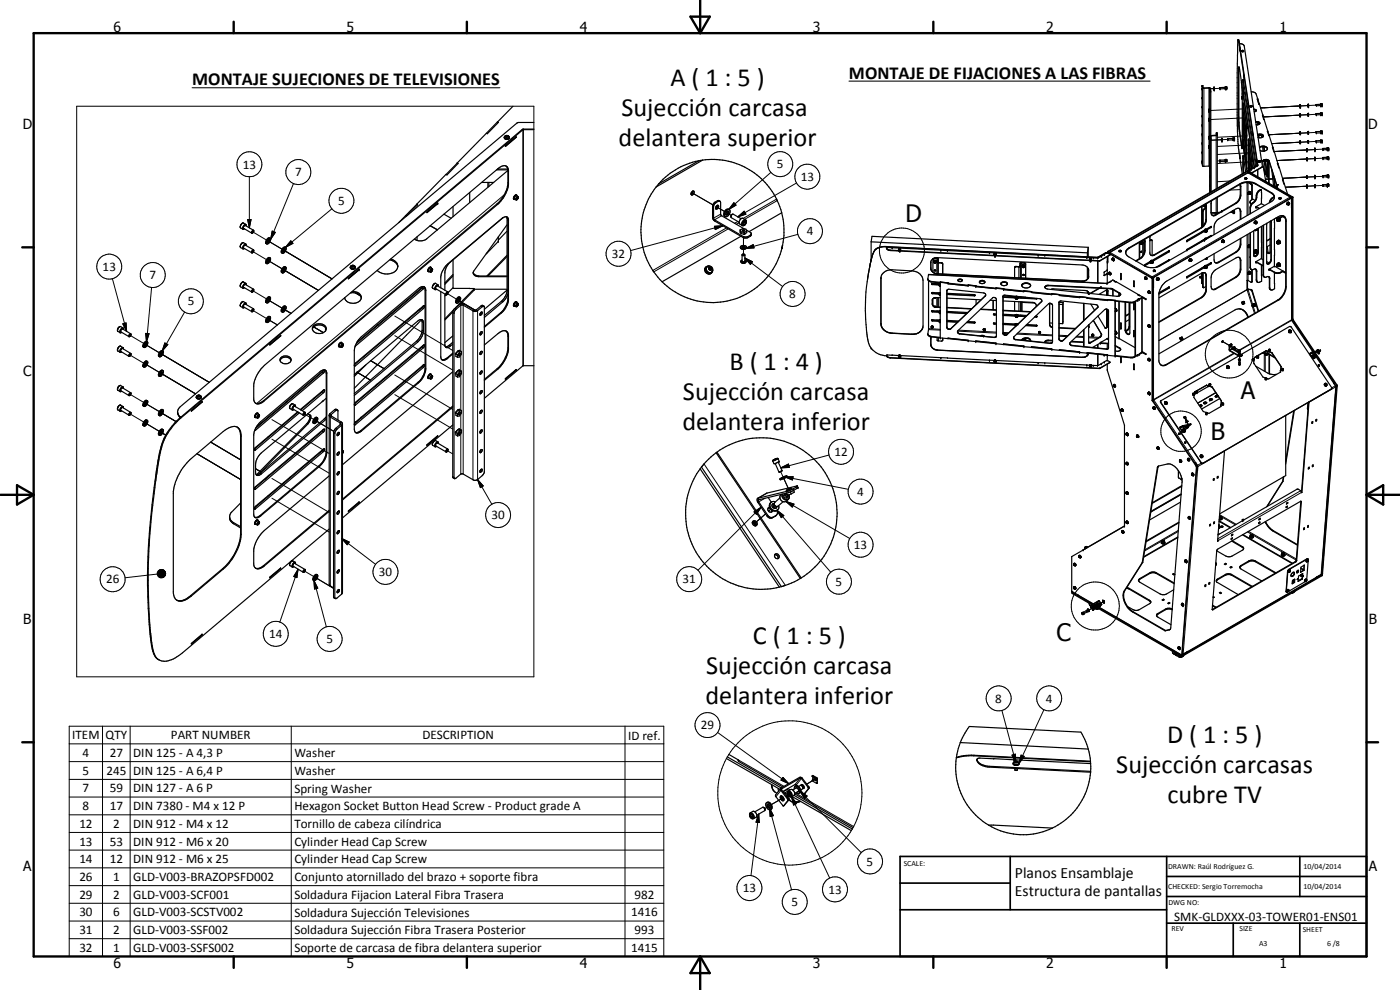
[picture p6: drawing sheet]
<svg xmlns="http://www.w3.org/2000/svg" width="420mm" height="297mm" viewBox="0 0 420 297" stroke-linecap="round" stroke-linejoin="round" font-family="sans-serif">
<defs><g id="words">
<g font-size="7.9">
<text x="201.2" y="25.8">A ( 1 : 5 )</text>
<text x="186.5" y="34.8">Sujección carcasa</text>
<text x="185.7" y="43.8">delantera superior</text>
<text x="218.9" y="111">B ( 1 : 4 )</text>
<text x="205" y="120">Sujección carcasa</text>
<text x="204.8" y="129">delantera inferior</text>
<text x="225.9" y="193.3">C ( 1 : 5 )</text>
<text x="211.9" y="202.4">Sujección carcasa</text>
<text x="211.7" y="211.3">delantera inferior</text>
<text x="350.3" y="222.8">D ( 1 : 5 )</text>
<text x="335" y="231.8">Sujección carcasas</text>
<text x="350.3" y="240.8">cubre TV</text>
</g>
<g font-size="7.2">
<text x="271.7" y="66.6">D</text>
<text x="372.4" y="119.7">A</text>
<text x="363.4" y="132.1">B</text>
<text x="317.1" y="192.2">C</text>
</g>
<g font-size="5.5">
<text x="254.8" y="23.6">MONTAJE DE FIJACIONES A LAS FIBRAS</text>
<text x="57.6" y="25.6">MONTAJE SUJECIONES DE TELEVISIONES</text>
</g>
<g font-size="4.7">
<text x="304.6" y="263.5">Planos Ensamblaje</text>
<text x="304.6" y="268.9">Estructura de pantallas</text>
</g>
<g font-size="4.2">
<text x="34" y="9.6">6</text>
<text x="104" y="9.6">5</text>
<text x="174" y="9.6">4</text>
<text x="244" y="9.6">3</text>
<text x="314" y="9.6">2</text>
<text x="384" y="9.6">1</text>
<text x="6.8" y="38.7">D</text>
<text x="410.6" y="38.7">D</text>
<text x="7" y="112.9">C</text>
<text x="410.8" y="112.9">C</text>
<text x="7" y="187.1">B</text>
<text x="410.8" y="187.1">B</text>
<text x="7" y="261.4">A</text>
<text x="410.8" y="261.4">A</text>
<text x="34" y="290.4">6</text>
<text x="104" y="290.4">5</text>
<text x="174" y="290.4">4</text>
<text x="244" y="290.4">3</text>
<text x="314" y="290.4">2</text>
<text x="384" y="290.4">1</text>
</g>
<g font-size="3.9">
<text x="72.9" y="50.6">13</text>
<text x="88.6" y="52.9">7</text>
<text x="233.2" y="50.5">5</text>
<text x="240.3" y="54.3">13</text>
<text x="101.5" y="61.5">5</text>
<text x="242.1" y="70.7">4</text>
<text x="183.6" y="77.4">32</text>
<text x="30.8" y="81.3">13</text>
<text x="44.9" y="83.8">7</text>
<text x="236.9" y="89.5">8</text>
<text x="56.3" y="91.7">5</text>
<text x="250.4" y="136.9">12</text>
<text x="257.3" y="148.8">4</text>
<text x="147.5" y="155.8">30</text>
<text x="256.3" y="164.7">13</text>
<text x="113.7" y="172.8">30</text>
<text x="31.9" y="175">26</text>
<text x="204.8" y="175">31</text>
<text x="250.8" y="175.8">5</text>
<text x="80.8" y="191.4">14</text>
<text x="97.9" y="193">5</text>
<text x="298.7" y="210.8">8</text>
<text x="313.9" y="210.8">4</text>
<text x="21.7" y="221.8">ITEM</text>
<text x="31.7" y="221.8">QTY</text>
<text x="51.3" y="221.8">PART NUMBER</text>
<text x="126.8" y="221.8">DESCRIPTION</text>
<text x="188.5" y="221.9">ID ref.</text>
<text x="210.3" y="218.8">29</text>
<text x="24.8" y="227.1">4</text>
<text x="33" y="227.1">27</text>
<text x="40" y="227.1">DIN 125 - A 4,3 P</text>
<text x="88.3" y="227.2">Washer</text>
<text x="24.8" y="232.4">5</text>
<text x="32" y="232.5">245</text>
<text x="40" y="232.5">DIN 125 - A 6,4 P</text>
<text x="88.3" y="232.5">Washer</text>
<text x="24.8" y="237.7">7</text>
<text x="33" y="237.7">59</text>
<text x="40" y="237.7">DIN 127 - A 6 P</text>
<text x="88.3" y="237.8">Spring Washer</text>
<text x="24.8" y="243.1">8</text>
<text x="33" y="243.1">17</text>
<text x="40" y="243.1">DIN 7380 - M4 x 12 P</text>
<text x="88.3" y="243.2">Hexagon Socket Button Head Screw - Product grade A</text>
<text x="23.8" y="248.4">12</text>
<text x="33.9" y="248.4">2</text>
<text x="40" y="248.4">DIN 912 - M4 x 12</text>
<text x="88.3" y="248.5">Tornillo de cabeza cilíndrica</text>
<text x="23.8" y="253.7">13</text>
<text x="33" y="253.7">53</text>
<text x="40" y="253.7">DIN 912 - M6 x 20</text>
<text x="88.3" y="253.8">Cylinder Head Cap Screw</text>
<text x="23.8" y="259">14</text>
<text x="33" y="259">12</text>
<text x="40" y="259">DIN 912 - M6 x 25</text>
<text x="88.3" y="259.1">Cylinder Head Cap Screw</text>
<text x="260.1" y="259.7">5</text>
<text x="23.8" y="269.7">29</text>
<text x="23.8" y="264.3">26</text>
<text x="33.9" y="269.7">2</text>
<text x="33.9" y="264.3">1</text>
<text x="40" y="269.7">GLD-V003-SCF001</text>
<text x="40" y="264.3">GLD-V003-BRAZOPSFD002</text>
<text x="88.3" y="269.7">Soldadura Fijacion Lateral Fibra Trasera</text>
<text x="88.3" y="264.4">Conjunto atornillado del brazo + soporte fibra</text>
<text x="190.4" y="269.7">982</text>
<text x="222.9" y="267.7">13</text>
<text x="248.6" y="268.1">13</text>
<text x="23.8" y="275">30</text>
<text x="33.9" y="275">6</text>
<text x="40" y="275">GLD-V003-SCSTV002</text>
<text x="88.3" y="275">Soldadura Sujección Televisiones</text>
<text x="189.4" y="275">1416</text>
<text x="237.5" y="271.9">5</text>
<text x="23.8" y="280.3">31</text>
<text x="33.9" y="280.3">2</text>
<text x="40" y="280.3">GLD-V003-SSF002</text>
<text x="88.3" y="280.3">Soldadura Sujección Fibra Trasera Posterior</text>
<text x="190.4" y="280.3">993</text>
<text x="352.4" y="276.3">SMK-GLDXXX-03-TOWER01-ENS01</text>
<text x="23.8" y="285.6">32</text>
<text x="33.9" y="285.6">1</text>
<text x="40" y="285.6">GLD-V003-SSFS002</text>
<text x="88.3" y="285.7">Soporte de carcasa de fibra delantera superior</text>
<text x="189.4" y="285.6">1415</text>
</g>
<g font-size="2.4">
<text x="271.2" y="259.7">SCALE:</text>
<text x="350.6" y="260.8">DRAWN: Raúl Rodríguez G.</text>
<text x="391.2" y="260.6">10/04/2014</text>
<text x="350.6" y="266.9">CHECKED: Sergio Torremocha</text>
<text x="391.2" y="266.7">10/04/2014</text>
<text x="350.6" y="271.4">DWG NO:</text>
<text x="351.6" y="279.3">REV</text>
<text x="372" y="279.4">SIZE</text>
<text x="391" y="279.6">SHEET</text>
<text x="377.9" y="283.8">A3</text>
<text x="398.3" y="283.8">6 /8</text>
</g>
</g></defs>
<g fill="none" stroke="#000" stroke-width=".3">
<path d="M371.8 12.7h.1M372.7 15.3v.1M372.7 15.4h.1M372.8 15.2h.3zM373.1 15.2h.1M373.2 15.3l-.4 .1M23 31.9h137.2v171.2h-137.2zM57.6 26.3h92.4M156.7 38.9h.2v70.9M157.1 38.7v71M254.8 24.3h90.4M360.6 26.8h.2"/>
<path d="M361 25.8h-.2M361.1 26.3h-.2v23.4M361.3 26.4v23.5M362.8 26.3v6.5M362.8 33.6v1.9M362.8 36.3v4.6M363 33.6v2M363 36.3l.1 21.5M363.1 27.1h.2M363.2 27.6h.2M363.3 26.6h1.1zM363.3 26.5h-.3v6.3"/>
<path d="M365.1 40h.2M366.1 26.5l-1.7 .1M367.7 26.2h.1M367.7 26.6h.1M367.7 26.3v.3M367.7 26.2v.4M368.1 26.7h.1M368.1 26v.7M371.7 21.5h.1M371.7 35.1h.1M372 39.8h.1M372.7 29.1v.4"/>
<path d="M372.7 29l.1 .1M372.8 29.5h.1M372.8 29.1v.4M372.9 32.7l-9.5 .4M372.9 35.4l-9.5 .5M373 24.7h.1M373 26.3h.1M373 31.5h.1M373.2 31.4h.1M373.2 37.3h.1M373.2 36.1h.1M373.2 34.1h.1"/>
<path d="M373.2 39.5h.1M373.2 38.7h.3M373.3 29.1h-.1M373.5 27.7l3.3 22.1M374.1 38.1h.1M374.1 38.5h.1M374.1 38.1v.4M375.2 31.8l.2 .2 .3-.2M375.3 31.7h.3zM378.9 34.5h.1M379.1 35.1l11.1-.6zM380.4 39.4h.1"/>
<path d="M390.2 31.8l-11.9 .6 1.1-.1M390.2 40l-9.4 .4M392.6 39.8l-2.3 .2M392.6 34.4l-2.3 .1M392.6 31.7l-2.3 .1M395 39.7l-2.3 .1M395 34.3l-2.3 .1M395 31.5l-2.3 .2M396.3 34h.1M396.3 31.3h.1M396.3 31.3l.1 .4M396.3 34l.1 .4"/>
<path d="M396.3 39.5l.1 .4M396.3 39.5h.1M396.3 31.3l.1 .1M396.4 34.4h.1M396.4 31.7h.1M396.4 39.7v.1M396.4 34.2v.2M396.4 31.5v.2M396.7 31.1v.7M396.7 33.9v.6M396.7 39.3v.7M396.7 31.8h.1"/>
<path d="M74.8 53v15.4M88.1 55.1l-6.9 16.7M151.3 58.5l-74.3 62.6M151.5 41.2a.68 .68 0 0 0 .6 .4 .68 .68 0 0 0 .6-.4M152.4 54.9l.2 .1M152.4 51.4l.2 .1M155.1 59.1h.4a.53 .53 0 0 1-.1 .6 .53 .53 0 0 1-.6 .1zM155.4 59a.73 .73 0 0 0-.6 .9M207.7 57.8l6.2 3.7-5.7-3.3M231.3 51.7l-12.6 11.2M233.1 59.7l-10.1 5.8M239 54.9l-17.6 10.2"/>
<path d="M360.8 48.5l-.2 .1M362.8 41.7v2M362.8 44.4v5.4M363 42.1h.2M363.1 40.9h.2M363.2 41.4h.2M363.2 42h.2M363.4 42.1l3.3-.2zM363.4 40.7l.1 16.9M364.9 40.6l.1 16.1M365 59.4v4.7M365.2 40.5h.1"/>
<path d="M365.3 40.4l-.1 .1M366.1 48.3h-.8M367.7 48h.1M367.7 48l.1 .4zM368.1 47.8v.7M368.4 41.8l-1.6 .1M369.1 54.3l-3.8 .2M370.1 41.5h.1M370.1 41.5v.5M370.1 41.6v.1M370.1 42h.1M370.4 41.4h.1"/>
<path d="M370.4 41.4v.6M372.2 55.1v.2M372.2 56.9l-3.1 .1M372.2 58.5l.2 .1M372.2 55.9l.2 .1M372.6 43.2h-.1M372.7 44.3h.1M372.7 43.9v.4M372.7 43.9h.1M372.8 44.3h.1M372.8 43.9v.4M372.9 40.8l-7.6 .4"/>
<path d="M372.9 43.6l-7.6 .3M373 47.5h.1M373 49.2h.1M373 42.4h.1M373.1 44.2h.1M373.2 42.3h.1M373.6 53.5l.2 .2 .3-.2M373.7 53.4h.3zM374 40.8h-.3M374.1 50.5h.1M374.2 43.5h.1M374.3 51.3l.1 .1"/>
<path d="M374.3 54.7v10M374.6 54.7v3.1M374.6 58.3v6.2M374.6 57.8l.3 .4M374.6 42.3h.1M374.8 42.1h.1M374.8 51.5l-.2 .1M374.8 50.3h.1M374.8 44.9h.1M374.9 45.8l-9.6 .6M374.9 48.6l-9.6 .5M374.9 51.4v.1"/>
<path d="M375.1 50.8v.1M375.5 51.7v.1M375.5 50.9h-.1M375.5 47.7h.1M375.5 55.2h-.1M375.5 47.7l.1 .3M375.5 47.7l.1 .1M375.6 47.6v.5M375.8 55.7l-.1 .1M375.9 51.7v.1M376.9 55.1v.2M377 58.7l.2 .1"/>
<path d="M377 59.1l.2 .1M377.3 49.5l.1 .3M377.4 49.5h.1M377.4 49.8h.1M377.4 50.9v2.1M377.5 49.7l-.1 .1M377.7 48.4h.1M377.9 48.2l.2 .1-.2 .1zM378 57.1h.1M378 48.2v.1M378.2 56.9l.2 .1M378.2 48.4h-.5"/>
<path d="M378.5 40.6h-.7M378.8 50.1v.1M379.7 52.1h.1M379.8 53.8l2.2-.1zM380.1 52.4h.2M380.8 48.3l-1.8 .1 1.8-.1M380.9 54.9h-.2M380.9 48.3v.2M381.5 57.8v.2M381.9 59.3l.1 .1M382 44.2h-.1M382.1 59.2l.2 .1"/>
<path d="M382.4 53.6h.2M383.2 55.5v.2M383.2 55.7v.2M383.3 55.5v.1M383.5 49l-.1 .1M383.9 59.5h.5M384 59.3l.2 .1zM384.2 59.4h.1M384.4 59.5h.1M385 53.8l-.1 .1M387.4 59.4l.1 .1M387.4 59.3v.1"/>
<path d="M387.6 59.5h.1M387.9 59.1l-.1 .1M388 59.2l-.1 .2M390.2 42.7l-8.5 .4M392.2 55.9l-6.4 .3M392.2 53.1l-7.3 .4M392.2 47.7l-9 .5M392.2 45l-9.8 .5M392.6 42.5l-2.3 .2M394.6 55.8l-2.3 .1M394.6 53l-2.3 .1 2.3-.1M394.6 47.6l-2.3 .1"/>
<path d="M394.6 44.9l-2.3 .1M395 42.4l-2.3 .1M396.4 42.6h.1M396.4 42.3v.3M396.4 42.4v.2M396.7 42h.1M396.7 42v.7M396.7 42.7h.1M397 55.6l-2.3 .2M397 52.9l-2.3 .1M397 47.5l-2.3 .1M397 44.7l-2.3 .2"/>
<path d="M398.3 47.2h.1M398.3 53h.1M398.3 52.6h.1M398.3 44.9h.1M398.3 44.5h.1M398.3 55.8h.1M398.3 55.4h.1M398.3 44.5v.4M398.3 47.2v.4M398.3 52.6v.4M398.3 55.4v.4M398.7 52.5h.1"/>
<path d="M398.7 44.3v.1M398.7 44.4v.6M398.7 47v.1M398.7 47.1v.6M398.7 52.5v.6M398.7 53.1h.1M398.7 55.3v.6M72.2 68.3v.1M73.1 74.1v.3M73.1 68.2v.3M73.1 74.4h.1M73.1 68.5h.1"/>
<path d="M73.1 73.9v.2M73.1 72.8l-.4 .1-.5 .6v.8M73.1 66.9l-.4 .1-.5 .6v.7M73.1 68v.2M73.6 73.5v.1M73.6 73.5l-.5 .4M73.6 67.6l-.5 .4M73.6 67.7l-.2-.1-.3 .4M74.3 65.9h1l-.5 2.5zM75.9 75.5l4.1 2.4M75.9 69.6l4.1 2.4M80.3 72.2l4.4 2.6-4.2-2.5"/>
<path d="M80.3 78.1l4.4 2.5-4.2-2.5M81.7 69.3l.9 .4-1.4 2.1zM85 75l14.6 8.7-14.6-8.7M87.3 72.3l.6 .7-2.2 1.2zM99.6 62.7l-13.9 11.5M106.2 79.9h.1M149.2 61.1l.2 .2M152.2 65.6l.2 .1M152.4 66.1l.2 .1M213.9 61.9l.3 .1M214.4 67.9l2.5-.2-2.2 1.2zM214.6 60.7l.2 .1"/>
<path d="M214.9 62l2.6 1.5zM215.3 60.2l.2 .2M216.3 64.3l-2.1 1.1-.3-.1M216.6 64.7l-2.2 1.3v.3M216.9 67.7l-27.6 7.5M218 68.4l-22.1 12.8M218.1 63.9l-.1-.1 1.4 .8M218.6 68.7l-22.4 12.9M220.2 60.8l.7 .8-2.2 1.3zM221.4 65.1l1.9-1.7 .5 .9zM221.4 66.5l-.9 .5M221.8 66.8l-.8 .5"/>
<path d="M222.4 78.4a.84 .84 0 0 0 .7 .5 .84 .84 0 0 0 .8-.5M222.7 78.3v.1M222.7 78.4l.7 .1M223 71v.3M223 66.4l.8-.3a.96 .96 0 0 1 0 1 .96 .96 0 0 1-1 .5l-.1-.4zM223.1 71.3v3.1M223.1 74.8v1.6M223.6 77.4l2.2 1.1-.6 .8zM223.6 78.4l-.3 .2-.5-.1M223.6 78.3v.1M223.6 77.4l11.3 8.6M223.8 74.5l2.2-1.1 .3 1z"/>
<path d="M223.8 66a1.13 1.13 0 0 0-1 1.7M224.5 71v.3M225.2 70.5v.4M233.2 60.2l-9.7 5.6M239.5 70.3l-15.7 4.2M263.3 74.5h-.1M265.8 74h.1M266.1 74.4v.1M267.2 75.1v.1M269.7 74.8l.2 .1 .3-.1M269.8 74.7l.3-.1zM270.1 74.7h.1"/>
<path d="M279.3 78.8h.1M280.3 78.5l-.1 .2M280.4 77.5v.1M280.7 78.5h-.4M280.7 78.5l.1 .3-.2 .2-.3-.1v-.4M280.7 78.4l.2 .3M280.7 78.4l-.4 .1M281.3 78.7h.2M281.3 77.5l-.1 4.6M281.4 77.8h.2v1M281.5 78.7h.1M281.6 78.8v3.4"/>
<path d="M282.5 78.8v.1M282.9 79.2v.1M298.4 76.2l.2 .2 .3-.2M298.5 76.1h.2M298.5 76.1h.1M298.6 76.1h.1M298.7 76.1h.1M304.9 79.9v.2M306 79.9h.2v3.5M306.1 79h.2v4.4M306.5 78.8v4.6M307.4 79.9l-.2-.1a.25 .25 0 0 0-.3 .2 .25 .25 0 0 0 .2 .3l.3-.3"/>
<path d="M307.4 79.9l.1 .2M307.4 79.9l-.4-.1-.2 .2M307.4 78.9v.1M307.8 79.2v.1M327 77.6l.2 .2 .3-.2M327.2 77.5l.2 .1M327.2 77.5h.1M327.4 77.6h.1M329.4 77.5h.1M329.4 77.2v.3M329.4 78.3v6.6M329.5 77.2h.1"/>
<path d="M329.6 77.2v.2M329.6 78.3v6.6M329.6 77.4h.1M329.6 77.4l-.2 .1M329.9 78.2v.1M330.1 78.2v.1M331.4 76.3h.1M331.5 76.2l-.1 .1M331.8 75.9h.1M332.3 78.4h.1M332.3 75.9h.1M332.4 78.8v.1"/>
<path d="M332.6 75.4l.1 .1M332.7 75.8l-.2 .1M333 76.5v.1M333.2 75.7l41.4-23.8 12.6 7.2-41.4 24zM333.8 77.8l.2 .1v.2zM333.8 77.6l.4 .2v.3M335.9 75.3h.5M336.1 75.2v.1M336.1 75.1l.2 .1zM338.8 74.4v.1M342.1 77.5l.2 .1M342.6 72.9l.4-.1v.4l-.4 .1z"/>
<path d="M342.9 72.8l-.2 .5M342.9 72.2v.5M342.9 73.2v3.6M343.2 72v4.3M343.5 72.5l.2 .1M343.5 75.1l.2 .1M343.6 79.6l.1 .1M344.3 79v.2M344.9 78.7v.2M345.3 72l.2 .1M345.6 79h.1M345.7 78.8v.1"/>
<path d="M345.9 78.4l-.3 .6M345.9 78.4h.1M345.9 78.5h.1M345.9 78.5l-.2 .2M346 78.5v.4h-.3M346.4 76.5h.1M350.6 78.2l.1 .1M350.6 75.5l.2 .1M356.2 72.3l.2 .1M356.2 75l.1 .1M357.6 77.9a.26 .26 0 0 0-.3 .2 .26 .26 0 0 0 .2 .3l.2-.2-.2-.3-.3 .2 .1 .3M360.5 68.3l.1 .1"/>
<path d="M360.8 61.9v6.2M360.8 69.5v.2M360.8 72.2v.2M360.9 63.3l.2 .1M361.2 62.8l.1 .1M361.9 61.9v.2M361.9 77.8h.1M361.9 69.6h.1M361.9 61.9l-.3 .1M361.9 62.2v.3M361.9 77.6v.2M361.9 65.8l.1 .1"/>
<path d="M361.9 61.8h.1M362 68.7v.1M362 71.5h.1M362 79.7v.1M362.1 69.1l-.2 .5M362.1 80h.1M362.1 80l-.2 .3M362.1 69.1h.1M362.1 69.1l-.2 .4M362.1 69.1l.2 .3-.4 .2M362.3 77.3l-.1 .5h-.3M363.3 68.2l.1 .1"/>
<path d="M363.3 70.9l.1 .1M363.3 79.1l.1 .1M363.5 61v2.8l2.5-.1M364.7 64.5l.2 .1M365.6 78.7h.2M367 72.7l.1 .1M367.2 72.3l-.1 .4M367.2 72.3h.2M367.2 72.2h.2M367.2 72.2l-.2 .5M367.4 72.3v.4h-.3M370.1 63.3h.1"/>
<path d="M370.1 63.3v.4M370.1 63.7h.1M370.4 63.2h.1M370.4 63.2v.6M370.8 75.6l.2 .1M370.8 61h.2M372.2 78.1l.2 .1M372.2 73.2l.2 .1M372.2 63.4l.2 .1M374.3 70.4v13.8M374.6 70.3v3.5M374.6 74.3v7.5"/>
<path d="M374.6 73.8l.3 .4M375.1 62.4h.2M375.5 61.1v.2M376.1 60.7l.1 .1M376.5 75.4l.2 .5M376.5 75.4h.1M376.8 69l-.1 .1M376.8 66.9v.2M376.8 67.1h.1M376.8 66.8v.3M376.9 78.7h.1M376.9 62.2l.1 .1"/>
<path d="M377 66.6h.2v.3l-.3 .2M377 66.6l-.1 .2M377 66.6l-.2 .2M377.2 66.5l-.2 .1M377.5 75.6l.1 .1M381.4 66.5l.1 .1M381.4 77.9h.1M383.3 65.8l.3 .5M383.3 72.6l.3 .1v.4M383.3 79.4l.3 .4M383.6 79.8h.1M384.4 65.2v.1"/>
<path d="M385.9 66.3l.1 .1M386.8 61h.2v.3l-.3 .2zM387 60.9l-.4 .2v.4M387.6 62.4v33.6l-15.7 9M33.7 83.6l4.3 15.8M36.1 99.4l.1 .1M36.2 99.5l.1 .1M36.2 98a1.07 1.07 0 0 0-.8 1.4M36.2 99.6h.1M36.4 98.8l-.3 .6M36.5 98.8l-.3 .6M36.6 98.7l-.2 .1"/>
<path d="M36.6 98.7h.2M36.7 98.7h-.1M36.9 97.2l.9-.3 .2 2.5zM45.5 86.2l-1.5 16.3M55.4 93.6l-6.7 11.7M73.1 85.9v.3M73.1 91.7v.4M73.1 92.1h.1M73.1 85.7v.5M73.1 91.6v.5M73.1 84.6a1.13 1.13 0 0 0-.9 1.5M73.1 90.5a1.18 1.18 0 0 0-.9 1.4"/>
<path d="M73.4 91.2l-.3 .4M73.5 91.2h.1M73.6 85.3h.1M73.6 85.3l-.5 .4M73.6 91.2l-.5 .4M75.9 87.2l4.1 2.5M75.9 93.1l4.1 2.4M80.3 89.9l4.4 2.6-4.2-2.5M80.3 95.8l3 1.7-2.8-1.7M85 92.7l2.3 1.3-2.1-1.2M94.1 98.1l3 1.7M95.5 87.1l-10.5-6.2 10.6 6.2"/>
<path d="M105.2 80.1a.68 .68 0 0 0 .7 .5 .68 .68 0 0 0 .6-.5M106.9 87.9l1.2 .7M113.3 97.7l-.1-.1 .2 .1M117.3 94.1l.1 .1M118.5 94.8l17.4 10.4M125.9 92.7l.2 .1M126.7 92.3l.4 .3M126.7 86.4l.4 .3M126.7 99.1l.4 .2M126.7 96.6l.4 .2M127.6 87l.2 .1M129.3 80.9l-.2 .7"/>
<path d="M129.4 80.7l.2-.1a.52 .52 0 0 1 .1 .6 .52 .52 0 0 1-.6 .3zM129.7 80.7l-.3 .2M130.7 86.6l.1 .1M130.8 86.1l-.1 .3M130.8 86.1v.5M130.8 85a1.18 1.18 0 0 0-.9 1.5M130.8 86v.1M131 85.9l-.1 .1M131.1 85.8l-.3 .3M131.1 85.7v.1M131.3 85.7v.1M131.3 85.7l-.2 .1"/>
<path d="M134.2 88.1l2.8 1.6M135.9 93.8l.4 .2M136.5 92.5l.4 .3M137.4 90l5.3 3.1-4.4-2.6M137.9 91.4l.4 .2v13.8M139.3 91.3l-.3 .3v50.6M142.2 86.7v.4M142.3 93l-.4 .3v50.6M142.9 93l.4 .2v50.7M143.7 82.8v.2M144.1 94l.6 .3M144.3 91.8l.4 .2"/>
<path d="M150.3 93.8l.2 .1M150.5 90.4l.4 .2M152.2 87l.2 .2M152.4 89.7h.2M155.2 91.1l-.3 .3-.1 .6M155.3 91.1l-.4 .8M155.3 91.1h.1a.6 .6 0 0 1-.5 .8M155.4 91l-.2 .1M212.2 80.1a1.05 1.05 0 0 0 .1 1.3 1.05 1.05 0 0 0 1.3 .2M264.4 83.5h.1M264.4 97.1v.1M267.7 99.9v.1"/>
<path d="M278.7 98.9l3.5 .2M278.7 82.4l53.4 2.7M278.7 98.6l3.5 .2M279.3 80.4h.1M279.6 84.5v.1M279.6 98.3h.3M279.8 85.3v.1M279.8 88v.1M279.8 90v.1M279.8 91.1v.1M279.8 93.5v.1M279.8 96.2v.1"/>
<path d="M280.9 92.1l-.1 .1M281.2 85.1v.2M281.2 87.8v.3M281.2 89.3v2.8M281.2 93.3v.2M281.2 96v.3M281.3 82.1v.1M281.6 85.1v.3M281.6 87.9v.2M281.6 89.3v2.8M281.6 93.3v.3M281.6 96v.3"/>
<path d="M281.9 96.5l.3-.2-.3 .1 .3 .4M282.1 88.1l-.2 .4 .3 .1M282.1 93.6l-.2 .3 .3 .2M282.2 85.4l-.3 .1 .3 .4M282.2 88.2l-.3 .1M282.2 93.6l-.3 .2M282.2 85.5l-.3 .1M284.2 87.2h.1M284.2 98.1v.1M285.4 98.6l-.1 .1M287.4 99.4l11.6 .5M287.7 99.1l11.3 .6"/>
<path d="M290.6 85.5v.1M292.4 96.8v.1M292.4 88.6v.2M295.3 99l-.1 .1M295.3 99l.2 .1M295.7 88.7v.1M298.4 94.4v.1M298.4 97.1v.1M298.9 86.4v.1M301 88.9v.1M301 99.9l1.5 .2M301 99.7l1.7 .1"/>
<path d="M304.7 94.9l.3-.2 .3 .1-.3 .4-.3-.3 .3-.2 .3 .3M304.7 89.5a.33 .33 0 0 1 .4-.3 .33 .33 0 0 1 .2 .4l-.3 .2-.3-.3 .3-.2 .3 .2M304.7 97.6l.5-.1-.4 .1v.2M304.7 94.5h.7M304.7 97.2l.5-.1 .2 .1M305 88.9l-.3 .1M305.2 88.9l.2 .2M305.4 99.9l10.5 .6M305.8 80v3.4M305.8 89.1v.2M305.8 90.6v2.7M305.8 94.5v.3"/>
<path d="M306.2 89.1v.2M306.2 90.6v2.7M306.2 94.5v.3M306.3 89.1v.3M306.3 90.6v2.7M306.3 94.5v.3M306.5 89.1v.3M306.5 90.6v2.7M306.5 94.6v.2M307.3 87.3v.1M311 89.6v.1M311 95v.2"/>
<path d="M311 97.7v.2M311.8 99.9h.3M312.6 90.5l-.1 .1M314.7 85.6v.1M315 97.3v.1M315.7 88.1v.1M317.8 90.7v.1M324.1 89l-.1 .1M324.8 84.3v.1M326.9 88.1h.1M329.4 92.2v.1M329.9 86.4h.1"/>
<path d="M330 86.4h.1M330.3 86.4v.1M331.4 82.6l.1 .1M332.1 82.2h.1M332.4 97.5l.1 .1M332.4 87.3h.1M332.4 89.9v.1M332.8 82.1l.2 .2zM332.9 81.8l.4 .3-.1 .3M333.3 86.5v.2M333.9 86.7v2.1M334 84l.5 .3"/>
<path d="M334.1 87v1.8M334.5 84.3h.1M334.7 99.2l.5 .5-.1 .5M334.7 92.5l.5 .5-.1 .4M334.7 93.1v.4M334.7 99.9v.4M334.7 93.5h.1M336 87.9v.2M337.8 99l-.2 .1M338.9 97.9l.1 .1M339.4 90.7v.1M340.5 90.5v.1"/>
<path d="M342.7 89.4v16.3M343.6 83.4l.2 .3zM343.7 83.2l.4 .3-.1 .3M344.6 87.6l.2 .3zM344.6 97.7l.2 .3zM344.6 87.4l.4 .2v.4M344.6 97.5l.4 .2v.4M345.9 83.4l-.2 .1M345.9 83.6h-.1M346.1 83.3l.1 .1M346.1 83.5v1.3M346.1 83.2h.2"/>
<path d="M346.2 86.2v33.7l24.1-13.9M346.2 81.2h.5M346.3 81.2h.1M346.5 81.1h.1M346.5 81.1l-.2 .1M346.6 81.1l-.2 .1M347.7 83.6l.2 .1-.4 .4zM347.8 83.5l-.4 .3 .1 .3M350.6 86.4l.2 .1M356.2 83.2l.2 .1M360.5 89.2l.1 .1M360.8 80.4v.2"/>
<path d="M360.8 81.9v3.2M360.9 86l.2 .1M361.9 80.3v.2M361.9 80.5h.1M361.9 86.8l.1 .1M361.9 82.7l.1 .1M362.1 80l.2 .3-.4 .1M364.7 86.7h.2M370.8 83.1l.2 .1M372.2 80.7l.2 .1M373.1 90.5h.1M373.2 91.1h.1"/>
<path d="M373.3 90.7l-.1 .4M374.3 86.9l-26.5 15.3M374.4 95h.2M374.6 82.3v1.9M374.6 81.8l.3 .4M374.7 86.8l1.5 5.1M375.1 80.2l.2 .1M375.4 86.9h-.1M375.8 84.4l-.1 .1M375.8 87.2l-.1 .1M376.1 91.9l.6 2M376.5 94.1l-2.2-7.1-26.5 15.2"/>
<path d="M377 84l.2 .1M377 81.3l.2 .1M379 82.5h.2M380.8 81h.1M380.9 86.3l.2 .1M380.9 83.6h.2M382.5 81.7v.1M383.5 90l.1 .1M384.4 81.7v.1M385.9 85.9l.1 .1M387 99.1a.33 .33 0 0 0 0 .4 .33 .33 0 0 0 .4 .1M387.1 99.2h.3v.2z"/>
<path d="M387.4 99.3v.1M388 95.7l-.1 .1M388.1 95.9h-.2M36.1 117.1l.2 .2M36.1 105.3l.1 .2M36.2 105.3l.1 .2M36.2 115.7a1.05 1.05 0 0 0-.8 1.4M36.2 103.9a1.1 1.1 0 0 0-.8 1.4M36.2 105.5h.1M36.3 116.8l-.1 .3M36.4 104.7l-.2 .6M36.5 104.7l-.4 .6"/>
<path d="M36.6 116.4h.2M36.6 116.4l-.2 .2M36.6 116.3l-.5 .8M36.7 104.6h-.1M36.7 116.3l.1 .1M36.7 104.6h.1M36.8 104.6l-.4 .1M39.1 100.6l4 2.4M39.1 106.6l4 2.4M39.1 118.3l4 2.4M43.5 103.3l4.3 2.5-4.2-2.5M43.5 109.2l4.3 2.5"/>
<path d="M43.7 100l1 .1-.7 2.4zM48.2 106l14.6 8.7M48.2 111.9l10.5 6.3-10.4-6.2M49.5 102.9l.9 .5-1.7 1.9zM59 119.1l.4 .4h.5l.4-.4M96.7 111.7l.4 .2M96.7 117.6l.4 .3M97.9 112l.2 .1M102.8 103.3h.1a.59 .59 0 0 1-.5 .8v-.3zM102.9 103.2l-.5 .3-.1 .7M106.4 109.5l.3 .2M106.6 103.8h.1"/>
<path d="M107.1 111.7l4.1 2.3zM109.3 107l-.2-.1 .2 .2M111.3 108.2l4 2.4-4.1-2.4M113.3 115.4l-.1-.1 .2 .1M117.3 117.7l.1 .1M117.3 111.8l.1 .1M117.3 100l.1 .1M118.5 100.7l17.4 10.3M118.5 112.5l17.4 10.4M118.5 118.4l17.4 10.3M125 102.4l.3 .3M125.4 114.7l.2 .2"/>
<path d="M126.7 104.1l.4 .3M126.7 110l.4 .2M127.6 110.6l.2 .1M129.3 112.9l-.2 .8M129.4 112.9l.2-.1a.44 .44 0 0 1 .1 .5 .44 .44 0 0 1-.6 .2zM129.7 112.7l-.4 .2M134.2 107.4h.2M134.8 103.6l.4 .2M138.3 106.6v4.7M138.3 112.4v10.7M149.2 110.6l.2 .1M152.4 104.4l.2 .1"/>
<path d="M152.4 100.8l.2 .2M266.1 106.7v.1M267.2 107.3v.1M269.8 106.9h.3M270.1 106.9h.1M273.7 100.2v.1M279.3 101.6v.1M279.3 103.3h.1M279.6 101v.1M281.3 105v.1M281.6 101.3v1M282.9 101.9v.1"/>
<path d="M288 100.1v.1M298.4 101.2v.1M298.5 108.3l.2 .1M298.7 108.3v.1M302.2 100.4v.1M304.9 101.9h-.1M305.1 100.2l10.8 .6M307.3 101.6a.26 .26 0 0 1-.1 .5 .26 .26 0 0 1-.3-.2M307.4 101.6l.1 .3M307.8 101.9v.1M314.7 102.1v.1M315.2 103h.1"/>
<path d="M317.8 101.6v.1M317.8 100.9l2.4 .1M317.8 100.6l2.7 .1M319.1 102.1l-.1 .1M321.7 103.6v.1M322.9 101.1l2.3 .2M323.2 100.9l2 .1M324.8 107.2h.1M326.7 101.3l2.8 .2M326.7 101l3.3 .2M327.1 102.9h.1M327.1 109.8h.3"/>
<path d="M327.8 100.7l.2 .1M329.4 109.7h.1M329.4 103.4v1M329.4 106.3v3.4M329.6 103.3v1.1M329.6 106.3v3.3M329.6 109.6h.1M329.6 109.6l-.2 .1M329.9 110.5v.1M330 101.1l.1 .1M330.1 110.4v.1M330.3 102.9v.1"/>
<path d="M330.5 100.1v.1M331.4 106.6h.1M331.4 108.6h.1M331.5 108.5l-.1 .1M332.1 104.7v.1M333 108.8h.1M334.2 115.7l.2 .3zM334.2 115.4l.4 .3v.4M336 104.4v.2M339.4 107.2v.2M340.5 107v.1M344.6 107.9l.2 .3z"/>
<path d="M344.6 118l.2 .3zM344.6 107.6l.4 .2v.4M344.6 117.8l.4 .2v.4M344.8 118.2v.1M350 109.3l.2 .1M354.5 101.2h.1M354.7 101.4v.5M359.1 117.5l-.2 .4M359.1 117.5h.1M364.9 117.9l-5.5 3.1M366.8 102.4l2.1 1.2-1.9-1.1M368.3 109.9l.2 .5h.3"/>
<path d="M368.5 109.9l.3 .1v.2zM368.9 103.8h.1M369.1 103.4h.1M369.2 103.8l.9 .5zM369.4 103.3h.1M369.7 104.6l-.8 .3M369.8 104.7l-.7 .6M370.3 104.4l.4 .3M370.5 106l-24.2 14 12.5 18.8M371.4 105.3l-.3 .2M371.5 105.4l-.2 .2M371.8 109.3h.1"/>
<path d="M371.8 109.3h.3zM371.9 105.3v.4M371.9 105.3l.4-.1-.4 .5M371.9 105.2v.1M372 106.8v1.1M372 108.1v.5M372.1 105.2h-.1M372.1 105.1l15.5-9 6.4 9.5M372.1 109.3h.1M372.3 109.3l-.2 .2-.3-.2M372.4 106.8v.1M372.6 106.7v.1"/>
<path d="M377.3 107.2h.1M377.6 106.9l-.3 .3M379.4 106v5.4M379.7 106v.1M379.7 106.5v5M379.8 106l.2 .4M381 106.3v.1M393.7 106l-.6 .4M393.9 105.6l-.7 .6M393.9 107.4h.1M394.1 106.6l.3 .4M394.2 105.9l6 9"/>
<path d="M394.3 107.6h.1M394.6 107.4h-.1M395.5 105.5l.1 .1M395.6 105l-.3 .1M395.6 104.9h.1M395.6 104.9l-.2 .1M395.7 105l-.4 .2M395.7 104.9v.1M395.9 105.3l.1 .1M396.2 105.2v.1M397.7 115.1l-.1 .3 .5 .2M399.6 116.7l-.1 .1"/>
<path d="M400.8 115.7l-1.1 .7M400.8 117.2l-4.3 55.2-41.4 23.9 4.3-55.2M400.9 116.1l-8.1 4.6M401.2 115.5l-.1 .1M401.3 115.8l-.2 .1M36.1 122.9l.2 .2zM36.2 121.6a1.05 1.05 0 0 0-.8 1.4M36.4 122.5l-.3 .4M36.6 122.3h.2l-.4 .1-.2 .5M39.1 124.2l4 2.4M43.5 126.9l4.3 2.5-4.2-2.5M43.5 120.9l4.3 2.6-4.2-2.5"/>
<path d="M48.2 129.6l1.5 1-1.4-.9M48.3 123.8l4.6 2.7M53.9 125v.1M54 125.4l.2 .1M63.3 132.6l8.9 5.4-3.2-1.9M72.2 130.7l.2 .2M76.4 134.8l.3 .2M76.5 129l.2 .1M77.1 125.3l.1 .1M77.5 124.6l.1-.1a.46 .46 0 0 1 .1 .6 .46 .46 0 0 1-.5 .2zM77.8 124.4l-.5 .2-.2 .7M79.2 120.2l.1 .1"/>
<path d="M80.4 131.1h.1M80.4 125.2h.1M81.6 131.8l17.2 10.2M81.6 125.9l17.2 10.2M87.8 122.4v.3M87.8 122.7l.2 .1zM87.9 122.4l-.1 .2M87.9 121.2h-.4l-.5 .7v.7M88 122.1l-.2 .3M88 122.1l-.1 .3M88.2 121.9l-.2 .2M88.3 121.8l.2 .1"/>
<path d="M88.3 121.8l-.1 .1M88.3 121.8l-.3 .3M91.3 124.2l2.8 1.7M92.1 127.1l.3 .2M92.8 124.4l.3 .2M94.5 126.1l1 .5M94.6 126.2l5.5 3.2M95.7 139.7l.3 .2M96.7 135.3l.4 .2M96.7 129.4l.4 .2M97.9 135.6l.2 .1M99 124.1l.4 .3v.4"/>
<path d="M99.5 124.8l-.4 .3v50.7M100.1 129.8l.4 .2M100.4 122.9l.4 .3M100.7 128.5l.4 .3M101.3 130.1l.5 .3M102.1 127.4l.4 .2v50.7M102.4 126.6l-.3 .3v.5M102.8 135.4l.2 .1-.2 .6M102.8 135.3h.1M106.4 121.3l.3 .2M106.4 127.2l.3 .2M108.3 129.2l.2 .1"/>
<path d="M130.7 133.4v.4M130.7 133.4v.2M130.8 132.2h-.4l-.5 .7v.7M130.8 133.3l-.1 .1M131.2 132.9l-.4 .4M131.3 132.9h-.2l-.3 .4M134.2 135.2l1.7 1M138.3 124.2v4.7M138.3 130.1v12.1M211.3 139.2l24.4 36.4M231.9 138.2l1.4-.7zM233.1 137.8l-1.2 .5"/>
<path d="M233.5 137.6l-.4 .2M233.5 137.6h.1M248.8 136.5l-14.5 3.9M336.5 122.8l.4 .2v.4M336.6 123.3h.1M336.7 123.2l-.2-.2 .1 .3M336.7 123.2h.1M336.7 123.2v.1M338 139.1l.2 .1-.1 .2zM338 130.3l.1 .3M338 130.2l.2 .4M338 130.2v.1"/>
<path d="M338 130l.4 .2v.4M338 138.8l.4 .2v.4M338.1 130.6h.1M338.1 139.4h.1M341.2 130.9l.2 .2zM341.2 130.6l.3 .2v.4M341.3 131.1h.1M345.9 120l-.1 .1M346 120.2l-.1 .1M346.1 122.4l.1 .3zM346.2 122.7h.1M346.2 122.1l.1 .1"/>
<path d="M346.2 122.1l-.1 .1M346.3 122.2l.2 .6M347.2 134.4l.3 .3zM347.3 134.2l.5 .3-.1 .3M348.4 120.7l-.1 .1M349.7 120.6l.1 .6 .4-.1M349.9 120.6l.3 .1-.1 .2zM354 130.1l.8-.7-.9 .8M354.1 138.3l.1 .3zM354.1 138.3h-.1M354.1 138h.1M354.1 138l.3 .3v.4"/>
<path d="M354.7 128.1l-.5 .4M354.9 127.8l-.7 .5M355 129.5l-.1 .1M355 129.2l.2-.2zM355.4 125.1h.1M355.4 129.7h-.1M355.5 128.8h.1M355.5 125.1h-.1M355.5 125.1l-.1 .1M355.6 129.5l-.1 .1M355.7 125.1h-.3M355.8 125l-.3 .1"/>
<path d="M355.8 125h.1M355.8 125l-.2 .1M356 126l.2 .5M356.1 127.8l.1 .4 .3 .1M356.2 127.8l.2 .5M356.4 137.8l.2 .3zM356.5 137.6l.3 .1v.5M356.6 127.6v.1M356.6 128.3h-.1M356.6 127.4l-.3-.8 .3 .9M356.6 127.9l-.1 .4M357 127.4v.2"/>
<path d="M357.2 127.3l.1 .1M359.1 139.8l-.1 .1M359.1 139.5h.1M360.5 136.6v.4l.4 .1M360.5 139l-1.1 .6M360.5 138.8v.1M360.6 136.7l.2 .2zM360.7 136.6l.1 .1M361 139v.1M367.5 135.3l-8 4.7M392.4 122.6l.1 .1M392.7 120.8h.1"/>
<path d="M69 142l3.2 1.9-13.1-7.8 13.1 7.7M70.1 156.8v.3M76.4 152.4l.3 .3M76.4 146.6l.3 .2M76.4 146.3v.1M76.7 140.6l1.7 1M77.1 142.4h.1M77.5 156.6l.3-.1v.2a.49 .49 0 0 1-.1 .5 .49 .49 0 0 1-.5 .1zM77.8 156.5l-.5 .2-.1 .8M78.1 142l.3 .2M78.1 154.6l.2 .2M80.4 148.8h.1"/>
<path d="M80.4 142.9h.1M81.6 143.6l17.2 10.2M81.6 149.5l17.2 10.1M135.9 143l.4 .3M143.3 143.9l1.7 1.9-.8 .5zM143.3 143.9l4.3 7.4M144.1 141.1l.6 .3M226.3 153.6l2.1-1.4-1.4 2.1zM226.9 156.7l2.9-2.5-3.4 2.9M228.4 152.2l-18.9 18.9M229.6 149.5l-2.1 1.3M230.2 148l-2.7 1.5 .2 .4"/>
<path d="M230.5 154.6l-.3 .3M230.7 153.4l.6-.6zM232 155.2l-.2 .2M232.6 151.7l-.7 .6 .4-.4M232.9 154.7l-.2 .2M233.2 153.1l2 1.6-.7 .6zM233.2 153.1l16.1 18.6M234.3 141.5l.9 1.8M234.3 140.4l2.3-1.2 .3 1.1zM234.7 148.3a1.31 1.31 0 0 0 .4 1.4 1.31 1.31 0 0 0 1.4 .2M234.9 148.2a1.1 1.1 0 0 0 .4 1.4 1.1 1.1 0 0 0 1.5-.2l-.1-.9M235.5 143h2.5l-.2 1z"/>
<path d="M235.5 143l19.1 3.8M235.9 150.5l2.4 .8-.5 .8zM235.9 150.5l19.1 11.1M236.4 147.4l.2 .4M236.7 146.7l-1.5-3.1 1.6 3.3M238 146.7l.2 .4M238.9 146.2l.2 .4M336.8 159.3l.2 .1 .1 .5M336.8 159.5l.2 .3h-.2zM337.1 159.9h.1M338 147.9l.2 .1-.1 .2zM338 156.7l.2 .3"/>
<path d="M338 156.7v.1M338 156.8l.1 .2M338 156.5l.4 .1v.5M338 147.6l.4 .2v.5M338.1 157h.1M338.1 148.2h.1M347.5 140.3h-.2M353.6 159.5l-4.6 2.6M353.6 159.1l-10 5.9M353.7 141.3v1.9M354.5 148.4l-9.2 5.3M354.5 148.2l-9.1 5.2"/>
<path d="M354.6 143.7l-.1 .1M356.6 155.3l.3 .3zM356.7 155.1l.4 .2v.4M356.8 155.6h.1M357.7 142.3l.2 .1-.1 .2zM357.7 142l.4 .2v.4M358.1 142.6v.1M359.2 140.1l-.1 .1M359.3 140h.1M365.9 157.9h-.2M366 154.7l.3 .2M366 155l.6 .2-.3 .2h-.4"/>
<path d="M366 154.4l5 2.9M366.6 155.2l-.6 .1M366.6 155.1l4.1 2.4M374.4 159.6l1.3 .8M374.7 159.4l14.3 8.3M382.1 159.2l-.1 .1M390.3 147.2l-24.8 14.5M390.4 150.5l.2 .1M390.6 147.7l-25.2 14.5M47.2 171.9l2.5 .1-2.5 .1zM47.2 172.1l2.5-.1-2.5 .4zM47.2 172.4l2.5-.4-2.4 .6z"/>
<path d="M47.2 172.3l-9.7 1.1M47.2 172h2.5M47.3 171.6l2.4 .4-2.5-.1zM47.3 172.6l2.4-.6-2.3 .9zM47.4 171.4l.2-.2 2.1 .8zM47.4 171.4l2.3 .6-2.4-.4zM47.4 172.9l2.3-.9-2 1.1zM47.6 171.2l.2-.2 1.9 1zM47.7 173.1l2-1.1-1.8 1.2zM47.8 171l.3-.1 1.6 1.1zM47.9 173.2l1.8-1.2-1.6 1.4zM48.1 170.9h.2l1.4 1.1z"/>
<path d="M48.1 173.4l1.6-1.4-1.3 1.4zM48.3 170.9h.3l1.1 1.1zM48.6 170.9h.3l.8 1.1zM48.9 170.9l.8 1.1zM49.1 171.1l.6 .9zM49.3 171.2l.4 .8zM49.5 171.5l.2 .5zM49.7 172l-1 1.4h-.3zM49.7 172l-.8 1.3-.2 .1zM49.7 172l-.8 1.3zM49.7 172l-.6 1.1zM49.7 172l-.4 1z"/>
<path d="M49.7 172l-.2 .8zM49.7 172l-.1 .5zM49.7 172v.3zM57.2 178.7l.2 .2M66.8 170.6l.2 .1M72.2 160.2l.2 .1M79.2 169.7l.1 .1M87.8 169.5v.3M87.8 169.8h.1M87.8 169.8l.2 .1M87.9 169.5l-.1 .2M87.9 168.3a1.11 1.11 0 0 0-.9 1.4"/>
<path d="M88.3 169h.2zM88.3 169l-.5 .5M88.3 169l-.2 .1M89.4 170.8l-.3 2.5-.9-.3zM89.4 170.8l-5.4 15.8M91.3 171.3l2.8 1.7M94.2 174.2l1.2 2.3-1 .2zM94.2 174.2l3.7 13.9M94.5 173.2l1 .5M94.6 173.3l5.5 3.2M100.1 179.1l.4 .2M101.3 177.2l.5 .3"/>
<path d="M102.5 161.5l2.3 1.1-.6 .8zM102.5 161.5l10.2 7.8M321.8 177.8v.3M322.3 169.4l.2 .3zM322.3 176.3l.2 .4zM322.4 169.1l.3 .4v.2M322.4 176.1l.2 .1 .1 .5M323.5 178.5l4.6 2.6M323.8 167l.2 .3M323.8 167h.1M323.9 166.9v.1M323.9 166.9l-.1 .1"/>
<path d="M323.9 166.8l.3 .1v.4M323.9 167l.2 .1M324 167.3h.1M324.1 167.1v.1M324.1 167.2l-.1 .1M325.2 164.9h.1M325.5 164.4h.1M326.2 164l-.6 .4M337.5 177.3h-.1M338.9 176.5v.2M342 173.6v.2M345.1 171.8v.2"/>
<path d="M347 171.8v.2M348.6 162.3l-5.1 3M348.7 162.4l.6 .1 .2-.2-.4-.2-.4 .2v.3h.5l.3-.2M355.6 168.4l.2 .3zM355.7 168.1l.3 .1 .1 .5M356.1 168.7h.1M365.4 173.7v.2M367.7 172.4v.2M369.6 172.4v.2M372.4 169.7v.1M372.8 164v.2M374.8 168.3v.2"/>
<path d="M375.2 160.7a.51 .51 0 0 0 .9 0M375.3 160.6l.4 .2 .3-.2M375.3 160.5v.1M375.3 160.5l.5-.1 .2 .2M375.7 175.9v.1M376.1 160.6l9 5.2M376.7 168.3v.2M382.9 171.8v.1M385.1 165.8l-.4 .3 .6 .1M385.1 165.8l.4 .2M385.5 166l3.5 2.1M385.5 166a.46 .46 0 0 1-.4 .3 .46 .46 0 0 1-.5-.2"/>
<path d="M385.5 166.1v.1M386 177.3v.1M386.4 171.4l.1 .1M386.5 177.3l.3-.1-.3 .3zM386.7 177.2h.1M386.7 177l-.3 .2-.1 .3M386.7 171.6h.1M386.8 170.8l.1 .1M387 171.4l.2-.1-.1 .3zM387.2 171.1l-.4 .1-.1 .4M387.2 171.3h.1M388.6 177.5l-.8 .3"/>
<path d="M388.7 168.5l.2 .1M389 168l.2 .1M392 174.1v.3zM392.1 173.9l-.4 .1v.5M392.2 167.7l.1 .1M392.4 168.3l.2-.1-.2 .3zM392.5 167.9l-.4 .4 .1 .2M395.5 173.1v.1M396.5 172.4h.1M396.6 172.1l.2 .1M396.7 172.5v.3M324.7 183.9a.24 .24 0 0 1 .3 .1 .24 .24 0 0 1-.1 .4z"/>
<path d="M324.8 183.8h.1M324.8 183.8l.4 .3-.1 .3M326.6 183.1l-.4 .3M326.9 181l.4 .8M327.5 182.6l.6-.3-1.3 .7M327.6 181.4v.3M327.8 181.4l-.5 .8M328.2 183l-.1 .1M328.5 182.4h.1M328.5 181.4l.2 .1M328.5 181.7l.4 .1v.4M328.6 182.1l.3 .6"/>
<path d="M328.6 181.7l.2 .5M328.6 182.1l.2 .1M328.6 181.7v.4M328.6 182.5l-.1 .1M328.7 181.9l-.3 .2M328.9 182.2l.3 .4h.5M329.3 181.8l25.4 14.7M329.7 180.3l-.5 .7M329.9 180.3l-.6 .7M330.1 181.1l-.1 .1M330.2 181.9h-.1M330.5 181.4h.1"/>
<path d="M330.6 181.2l-.1 .1M331 180.5h.1M331.1 180.1l-.1 .1M331.3 180.4l-.9 .6 .7-.5M340 183.5l-.1 .1M345 180.1v.2M347.5 184.1v.2M349.8 182.7v.2M351.1 188.9l-.2 .1M351.7 182.7v.2M351.9 195.5l.3 .7M352.5 195.8l.4 .8"/>
<path d="M352.8 196l.1 .3M352.9 196l.4 .8M353.5 196.4l.4 .7M353.6 194.4l.2 .3zM353.6 194.1l.3 .1 .2 .5M353.9 196.6a.7 .7 0 0 0 .6 .6 .7 .7 0 0 0 .7-.5M354.1 194.7h-.1M354.4 196.7v.2M354.6 181.4l.3 .2zM354.7 181.1l.3 .3v.3M354.8 196.4l.1 .1M354.8 181.7h.1"/>
<path d="M354.8 196.7v.2M356 195.9v.1M363.9 182.8l.2 .1M364.9 182.2h.1M20.8 217.9h178.4v69.1h-178.4zM30.8 217.9v69.1M39.1 217.9v69.1M87.4 217.9v69.1M187.6 217.9v69.1M215.3 219.8l21.4 15.3M300.7 213.1l4.2 15.8M313.3 212.9l-7.5 16.1"/>
<path d="M20.8 223.2h178.4M20.8 228.5h178.4M20.8 233.8h178.4M20.8 239.1h178.4M221.5 228l13.8 7.9M231.7 235.5l.4 1.7 .6 .5M233.5 236.6l.1 .8M234.4 236.4l.1 .4M234.6 237l-1.7 2.1M235 233.3l1.7 1.8-2.3-1zM236.4 237.6a.88 .88 0 0 1 1 .4 .88 .88 0 0 1-.1 1.1 1.15 1.15 0 0 1-.9-1.5zM236.5 236.6l.6 .4"/>
<path d="M236.5 239.6l-.2 .1M236.5 237.3a1.17 1.17 0 0 1 1.1 1.8M236.6 238.7l.4 1.2 .6 .7M237.2 238.1l-1 .6 .9-.6M237.5 239.1a1.73 1.73 0 0 0 2.6 1.2M237.6 239.1l1.4 2-.8 .5zM237.6 239.1l11.4 24.3M238.7 237.9l17.5 10.1M239.9 233.3l.2 .2-1.5 1.9M240.1 237.4l2.1 1.4-.7 .8zM240.1 237.4l18.4 18.4M240.7 233.5l-1.7 2"/>
<path d="M241.2 235.8l-.3 .2M241.6 238l-.2 .2M242.7 236.1l-.2 .1M242.8 236.6l-.2 .1M243.9 233.8h.1M244.2 232.8l-.2 .2M244.3 233.8h-.4M244.8 233.7l-2.7 1.6 2.2-1.3M292.3 226.6v.2M293.2 228v.2M296.8 229.9v.3M303.7 226.6l1-.3 .2 2.6z"/>
<path d="M304.2 229a.87 .87 0 0 0 1.5 0M306.4 226.6l1 .3-1.6 2.1zM20.8 244.5h178.4M20.8 249.8h178.4M20.8 255.1h178.4M225 244.1a.89 .89 0 0 1 1 .5 .89 .89 0 0 1-.1 1 1.13 1.13 0 0 1-.9-1.5zM225.2 243.9a1.14 1.14 0 0 1 .9 1.7M227.7 244.3l.2 2.5-1-.1zM227.7 244.3l-2.3 18.4M230.8 241.8l.2-.1-1.5 .9M231 242.4l1.1 2.3-1 .3zM231 242.4l6.6 24.6"/>
<path d="M233.5 240.3l1.6-1-3.6 2.1M235.4 241.6l-.2 .1M236.6 240.1l-.2 .1M20.8 260.4h178.4M20.8 265.7h178.4M20.8 271h178.4M20.8 276.4h178.4M20.8 281.6h178.4"/>
<circle cx="74.8" cy="49.3" r="3.7"/>
<circle cx="89.5" cy="51.6" r="3.7"/>
<circle cx="152.1" cy="40.9" r=".29"/>
<circle cx="234.2" cy="49.3" r="3.8"/>
<circle cx="242.3" cy="53" r="3.8"/>
<circle cx="32.8" cy="80" r="3.8"/>
<circle cx="102.5" cy="60.2" r="3.8"/>
<circle cx="105.9" cy="79.9" r=".28"/>
<circle cx="185.6" cy="76.1" r="3.8"/>
<circle cx="243.1" cy="69.4" r="3.7"/>
<circle cx="270.6" cy="75.2" r="6.8"/>
<circle cx="45.9" cy="82.5" r="3.8"/>
<circle cx="57.3" cy="90.4" r="3.7"/>
<circle cx="213.2" cy="80.7" r=".48"/>
<circle cx="237.9" cy="88.2" r="3.7"/>
<circle cx="59.6" cy="118.8" r=".26"/>
<circle cx="368.9" cy="106.3" r="7.1"/>
<circle cx="394.3" cy="106.8" r=".28"/>
<circle cx="398" cy="115.3" r=".17"/>
<circle cx="252.4" cy="135.6" r="3.8"/>
<circle cx="354.4" cy="129.4" r="6.1"/>
<circle cx="149.5" cy="154.5" r="3.7"/>
<circle cx="258.3" cy="147.5" r="3.7"/>
<circle cx="33.8" cy="173.8" r="3.8"/>
<circle cx="115.7" cy="171.6" r="3.7"/>
<circle cx="206.8" cy="173.8" r="3.8"/>
<circle cx="251.8" cy="174.5" r="3.7"/>
<circle cx="258.3" cy="163.5" r="3.7"/>
<circle cx="82.8" cy="190.2" r="3.7"/>
<circle cx="98.9" cy="191.7" r="3.7"/>
<circle cx="328.7" cy="181.8" r="7.2"/>
<circle cx="212.3" cy="217.6" r="3.7"/>
<circle cx="299.7" cy="209.6" r="3.7"/>
<circle cx="314.9" cy="209.5" r="3.8"/>
<circle cx="237" cy="237.9" r="21.6"/>
<circle cx="304.9" cy="228.7" r=".34"/>
<circle cx="261.1" cy="258.5" r="3.8"/>
<circle cx="224.9" cy="266.4" r="3.7"/>
<circle cx="238.5" cy="270.6" r="3.7"/>
<circle cx="250.6" cy="266.8" r="3.8"/>
</g>
<g fill="none" stroke="#000" stroke-width=".35">
<path d="M371.6 11.9l5.8 37.6M372 13.2l.9 .1 .5 .5 5.5 36.3M372 14.1l.1 1.1M372 14.1h.1M372.6 15.3l.3-.2 .3 .2M372.6 15.4l.2 .1M372.6 15.3l.1 .1M372.7 15.2l-.1 .2M372.7 15.4l.3 .1M373 15.2h.1M373 15.2h-.1h.1M373.2 15.2l-.2 .3-.3-.2"/>
<path d="M373.2 15.3l-.2 .2M149.6 36.7l-.3-.1-3.3 3.4M149.6 36.7l-3.3 3.4-.3-.1M154 31.9l-4.7 4.7 .3 .1M160.2 38.9h-3.3l-103.2 87-1.5 1.5-1.8 2.4M160.2 38.7l-3.5 .2-102.7 86.5-1.5 1.4-2.3 2.9M160.2 36.7h-4.6l-.5 .3-101 85a1.97 1.97 0 0 0 0 3.3M360.8 25.7l.1 .7 2.1 .1 .1 .6 .1 13.7M360.8 25.7h.2l.2 .7 1.8-.1 .3 .2 .1 14.2M360.8 25.7v23.4l.2 .8 1.9-.1 .2 .4M360.8 34.7v.3M360.8 32h.1"/>
<path d="M360.8 26.5v.3M360.8 29.3v.4M360.8 32v.3M360.8 37.4v.3M360.8 26.5v.1M360.8 34.7h.1M360.8 37.4v.1M360.8 29.6h.1M360.8 29.3h.1M362.7 32.8l.1 .8M362.7 35.5l.1 .8h.3M362.7 35.7h.1"/>
<path d="M362.7 35.5l.3 .1M362.7 35.5l.4 .1M362.7 35.9l.1 .3M362.7 33h.1M362.7 32.8h.4M362.7 32.8h.3M362.7 33.1l.1 .4M363 35.6h.1M363 35.6l.1 .3M363 32.9h.1M363 32.9l.1 .3M363.1 33.2l-.3 .1"/>
<path d="M363.1 33.2v.2M363.1 35.9v.3M363.1 35.9l-.3 .1M363.1 35.6v.1M363.1 32.9v.1M363.1 33.5l-.3 .1M364.3 26.3l.1 .2M364.3 26.2l.1 .8zM364.3 26.8h.1M364.3 26.9l.1 .1M364.4 26.7v.2M365.1 39.9v.7l-2 .2"/>
<path d="M365.1 39.9l-.1 .7M365.1 39.9h.2v.5v16.1M366.1 26.3l.1 .4M367.7 26.2l.1 .5M367.7 26.2l.5-.1v.6h-2M367.7 26.2l-1.6 .1M371.8 20.4l-.1 15.5 .2 3.6 .7 4.3M371.9 20.2l.7 4.2 .2 4.6M371.9 20.2l-.1 16.1 .3 3.5 .6 3.9M371.9 20.2l-.1 .2M372.7 29.2v.3h.3M372.7 29.3v-.3l.4 .2-.1-.2v.5"/>
<path d="M372.8 29.5l-.1 14.7M373.1 30.9v13.5l-.4-.1v-.3M373.1 26.3l.1 2.3 3.3 21.4M373.1 31v.2M373.1 30.9h-.1M373.1 31.1v.4M373.1 31.2l1 6.6M373.2 35.6h.1M373.2 31.2l.9 6.6M373.2 35.6v3l1 6.4M373.2 39.2h.1M373.2 39.2l1 7.3"/>
<path d="M373.2 24l-.1 .7M373.2 39.2l1 6.9M373.2 35.7l1 6.5M373.3 22.6l.2 1.1M373.3 36.5l.1 2.1 .8 5.1M373.7 27.7l-.5 .1M374.1 37.8v.3M374.2 38.5v12.3M374.3 38.2l.1-.2-.1 .5M374.3 38.1l.1 .3M374.3 38l-.2 .1v.4h.2M374.4 38.5h-.1"/>
<path d="M374.6 30.9l.1 1.3zM375.1 31.9h.1M375.1 31.9l.2 .1M375.2 31.8l.4-.1 .1 .3h-.2M375.2 31.9l.1 .1M375.2 31.7l.1 .3M375.2 31.8h.1M375.3 32h.4M375.3 32h.1M375.4 31.7l.1 .1M375.4 31.7h.1M375.5 27.6l1.3 .3 .7 1.8"/>
<path d="M375.5 31.7v.1M375.5 31.7h-.1M375.7 31.7v.3M375.8 39.4l.2 1.2zM375.8 39.5l.2 1.1M376.2 32.8l.6 .1 .3 .3M376.3 32.9l.8 .3M376.8 36.6l.8-.1 .5 .5M376.8 36.7h.8l.5 .3M377.1 33.2l-.7 .3M377.3 29.7v.1M377.3 36.6v.9"/>
<path d="M377.3 29.7l1.7 4.8M377.3 29.7h.2M377.5 29.7l.4 1.3M377.7 36.7v.7M377.8 36.7v.6M378.1 37l-.5 .4h-.6M379 34.5l.4 1.4M379.4 35.9l1.1 3.5M380.5 39.4l.4 1.3M390.1 31.4l.2 .8zM390.1 34.1l.2 .8zM390.1 39.5l.2 .9z"/>
<path d="M390.1 39.9l.1 .4M390.1 39.8h.1M390.1 39.5l.1 .1M390.1 34.5l.1 .1M390.1 34.7l.1 .1M390.1 31.8l.1 .1M390.1 32l.1 .1M390.2 34.3h-.1M390.2 31.6h-.1M392.5 39.6l.1 .2zM392.5 39.6l.1 .1M392.5 34.2l.1 .1z"/>
<path d="M392.5 31.5h.1M392.5 31.4l.1 .2M392.6 31.3l.1 .7zM392.6 34l.1 .8-.1-.8v.3M392.6 39.5v.7M392.6 39.5l-.1 .1M392.6 31.7v.2M392.6 39.5v.8M392.6 34.4v.2M392.6 39.9v.1M392.6 31.3l-.1 .1M395 39.8h.1"/>
<path d="M395 34.3v.1M395 34.1v.1M395 31.6v.1M395 31.4v.1M395 34.1l1.7-.2 .1 .6M395 39.5l.1 .4M395 31.5l.1 .2M395 34.2l.1 .3M395 31.4l.1 .3M395 34.1v.4M395 34.5h.1M395 34.1h.1"/>
<path d="M395 31.4h.1M396.3 31.2h.4l.1 .6h-.4M396.3 39.3h.4l.1 .6-.4 .1M396.3 39.9h-1.2M396.3 31.2l.1 .6M396.3 33.9l.1 .6M396.3 39.3l.1 .7M396.3 31.2l-1.3 .2M396.3 39.3l-1.3 .2M396.3 34.4l.1 .1M396.3 31.7l.1 .1M396.4 34.5h.3"/>
<path d="M396.4 34.4l-1.3 .1M396.4 31.7h-1.3M396.4 40h.1M396.7 39.4h.1M396.7 33.9l.1 .1M396.7 31.2h.1M396.8 34.5h-.1M137.2 49l.2 .1M137.4 49.1l-3.3 3.4-.3-.2M141 57.7v3.1M144.6 54.7h3.6M146 40l-26.3 26.8"/>
<path d="M146.4 54.7v1.5M146.7 54.7v1.3M149 51h3.4M149.3 50.7h3M149.6 50.5v.2M151.3 41.2l.1 .2M151.4 41l.4-.3h.6l.5 .6M151.4 41.4l.7 .3 .6-.1M151.7 43.7l3.2-2.7v.2l-3.2 2.7zM151.7 40.8l-.4 .3 .1 .3M151.9 41h.4M152 49.9l.3 .3 .3 .9-.1 5.1-1.5 3.2-1.2 1.6-70.5 59.3a2.51 2.51 0 0 1-2.3 .8"/>
<path d="M152.1 40.8l-.2 .2M152.1 40.8l.2 .2M152.1 40.9l-.2 .1M152.1 40.9l.2 .1M152.1 40.8v.1M152.4 51.1l-24.3 20.5a3.3 3.3 0 0 1-3.7 .2M152.5 40.8l.2 .1a.62 .62 0 0 1-.6 .8 .62 .62 0 0 1-.6-.6M152.9 41.3a.83 .83 0 0 1-.7 .5 .83 .83 0 0 1-.8-.4M152.9 41.3l-.1 .1M154.6 58.8l.4-.1 .4 .3a.78 .78 0 0 1-.4 1l-.7-.5zM154.9 41.2l-3.2 2.7M155 59.6l.2 .1"/>
<path d="M155.1 58.5a.83 .83 0 0 0-.8 .5 .83 .83 0 0 0 0 .9l.2-.1M155.1 58.8v-.2a.94 .94 0 0 0-.8 1.2M155.1 59.3l-.1 .3M155.1 59.3l.2-.1 .1 .2M155.2 59.3l.2 .1M155.4 59.4l-.2 .3M196.9 56.1a21.6 21.6 0 0 0 1.8 28.4M197.7 55.2l-.8 .9M207.6 57.6l.4-.3a.63 .63 0 0 1 .3 .7 .63 .63 0 0 1-.5 .5h-.3l-.1-.3zM207.8 57.7l-.4 .5 .4-.3M207.8 57.5v.2M207.9 57.5v-.1l-.1 .3"/>
<path d="M209.7 48.3a21.5 21.5 0 0 1 24.9 15.5M209.7 48.3l-12 6.9M209.7 48.3a21 21 0 0 0-12 6.9M210.9 48l-14 8.1M360.8 40.1v.3M360.8 45.6v.3M360.8 48.3v.5M360.8 48.6v.1M360.8 48.3h.1M360.8 40.1v.1M360.8 45.6h.1M360.8 42.9v.3"/>
<path d="M362.7 40.9l.1 .8M362.7 43.7l.1 .7M362.7 43.9h.1M362.7 43.7h.4zM362.7 44l.1 .4M362.7 41.4h.1M362.7 41.2h.1M362.7 40.9l.4 .1M362.7 41.3l.1 .4M362.8 44.4h.3M363 40.9v.1M363 41.1h.1"/>
<path d="M363 43.8l.1 .3-.3 .1M363 43.8h.1M363 41.1l.1 .3h-.3M363.1 40.9l.1 16.8M363.1 41.7h-.3M363.1 42.3h.1M363.1 40.8v17M363.1 47.5h.1M363.1 44.7l.1 .1M363.1 42l.1 .1M363.1 55.6l.1 .1M363.1 50.2l.1 .1"/>
<path d="M363.1 50.5h.1M363.1 47.8h.1M363.1 52.9l.1 .1M363.2 55.9h-.1M363.2 45h-.1M363.2 53.2h-.1M365.3 40.5l-2 .4 .1 16.7M365.3 59.2v4.8l-1.8 .2M366.1 48l2.1-.1v.5l-.4 .1M366.1 48l.1 .4M366.2 48.4l1.6 .1M366.6 41.5l.2 .3-.1 .5z"/>
<path d="M366.6 41.5v.1M366.6 41.5l.1 .6M366.6 41.7h.1M366.6 42.2h.1M367.7 47.9l.1 .6M368.1 47.8v.1M368.4 41.7l.1 .2M368.4 42h.1M368.5 41.6v.4M368.5 41.9v.1M370.1 41.4h.4v.6l-.4 .1zM370.1 41.4h.1"/>
<path d="M370.1 42h.1M370.1 41.4l-1.6 .2M370.1 42h-1.6M372 46.4l.1 1.1M372.1 55.3l.1 3.2a3.2 3.2 0 0 1-1.4 2.5l-6.1 3.5-.9 .1M372.2 55.3a5.1 5.1 0 0 1 4.4-.2l5.2 3 .7 1.1M372.2 55.3l.2 .7v2.6a3.6 3.6 0 0 1-1.4 2.4l-6.4 3.7-.8-.1M372.2 55.3l-33.4 19.2-.9 1.1M372.6 43.8h.1M372.7 44.1h.1M372.7 43.9h.3l.1 .3 1 6.6M372.7 44.1v.1"/>
<path d="M373 44.3v.1M373 46.8l.2 5.1M373 43.8v.1M373 43.9l.1 .1M373.1 42.4l1.1 8.1M373.1 46.7l.7 4.9M373.1 49.2l.2 2.7M373.1 46.7l-.1 .1M373.1 47.2l.1 .1M373.2 46.8l-.1 .8 .1-.1M373.2 42.3l-.1-.4 1.1 7.3M373.2 47.7l-.1 .1"/>
<path d="M373.2 47.7h.1M373.6 53.6l.2 .2 .4-.2M373.6 53.5l.4 .1M373.8 53.3l-.2 .2 .1 .2M373.8 53.3h.2M373.8 53.4h.1M374 53.3l.2 .3M374 53.6h.1M374 53.7h-.2M374.1 53.4v.1M374.1 53.6l-.1 .1M374.1 50.8h.1"/>
<path d="M374.2 40.7l-1-7 1 7.4M374.4 58l.3 .3-.1-.3M374.4 58h.2M374.4 58l.2 .1M374.6 51.6l13.3 7.7v36.6l6.4 9.6M374.6 51.6v.3M374.6 58h.1M374.6 51.9l12.8 7.2M374.6 54.7l.9 .6 .2 .3v4.3M374.6 51.9l-41.7 23.8M374.6 51.4l-41.9 24.1-.3 .4M374.6 58.1v.1"/>
<path d="M374.6 57.7v.2M374.6 51.4l-.3-.1-41.8 24.1-.2 .5M374.6 57.7h.2M374.6 51.4l.1 .1M374.6 58.2v.1M374.6 57.8l-.2 .2M374.7 51.5l13.3 7.7v36.6l6.5 9.7M374.7 51.5l-.1 .1M374.7 58.3h.2M374.7 57.6h.2M374.7 54.7l.8 .5 .3 .5v4.2M374.7 48.6l.4 2.2"/>
<path d="M374.7 47.3l.5 3.5M374.7 45.8l.8 4.8M374.7 42v9.2M374.8 44.5l.8 6M374.8 42v.1M374.8 44.4v.1M374.8 44.5l.9 6M374.9 57.6l.2 .3M374.9 51.4l.7 .4M374.9 58.2l-.3 .1M374.9 57.4l-.3 .3M374.9 57.5h-.1"/>
<path d="M374.9 57.5h.1M374.9 57.4l.4 .3v.5M374.9 58.3h.1M374.9 58.2l-.3-.5 .4 .2v.3M374.9 58.2v.1M374.9 57.5l-.1 .2M374.9 57.5l.1 .1M374.9 50.9l-.3 .5M374.9 51l-.1-1.1 .1 1.1M375 57.5l.3 .7M375 58.2l-.1 .1M375 57.6l.2 .2"/>
<path d="M375 57.6h-.1M375.1 57.9v.3h.2M375.1 50.8l-.2 .1M375.1 50.9l-.4 .6M375.2 57.8v.4l-.2 .1M375.2 57.8l-.1 .1M375.4 50.9l-.5 .4v.2l.7 .4M375.6 47.6h.2M375.6 51.8h.2M375.6 47.6v.4v-.1M375.6 47.8v.3h.2M375.6 47.6l-.9-5.9-.1 9.7"/>
<path d="M375.7 48.4v-.3l.1 2.3M375.8 47.6l.1 .6zM376.4 50.3v.1M376.4 50.3l-.9 .6M377 49.7l-3.9-25.8 .1 5.2 3.2 21M377.1 47.9l.2 1.1M377.4 40.4a1.24 1.24 0 0 1 1.8 .4M377.4 49.8l-1 .6M377.4 49.5h.1M377.4 49.5l-2.3 1.3M377.5 49.5l-5.6-36.8-.1-.7-.3-.1-.2 10 .1 17.7 .3 4.8 1.1 7.8M377.5 49.5v.2"/>
<path d="M377.5 50.9v2.2M377.5 49.5l-2.4 1.4M377.5 41.2l1.2 .1M377.6 48.4h.1M377.6 48.4l.3 .2 .3-.1M377.6 48.4l.1 .1M377.7 48.3l.2-.1 .3 .1M377.7 40.4v.9M377.7 48.3l-.1 .1M377.7 48.3l.2 .3M377.8 40.4l1.1 .1M377.8 40.4v.9"/>
<path d="M377.8 40.4l-.4 .2M377.9 48.3h.1M378 48.3h.1M378 44.1a1.43 1.43 0 0 1 2.4 .6 1.67 1.67 0 0 1-2.2 .4M378 48.3h-.1M378.2 48.3l-.2 .3M378.2 48.3l.1 .1M378.2 48.5l-.4 .1M378.3 48.4l-.1 .1M378.3 48.4h.1M378.5 57l.1 4.1-1.7 1M378.5 57a1.57 1.57 0 0 0-1.5 1.7 2.63 2.63 0 0 1-1.4 2.5l-.5 1.2v1.8"/>
<path d="M378.5 57a2.38 2.38 0 0 0-1.4 2.6l-.7 1.1a2.07 2.07 0 0 0-1.1 1.7v1.7M378.5 40.4l.2 .9M378.6 57.8h.1M378.6 59.4h.1M378.9 50.1l-3.1 1.8M378.9 40.5v.6M378.9 40.5l.1 .1M378.9 50l-3.1 1.8M378.9 44l.2 1.4M378.9 44l1 .2 .5 .5M378.9 44l-.9 .3M379 40.6v.5"/>
<path d="M379 40.6l.2 .3M379 41.1l-.3 .2M379.2 50l.6 2M379.2 40.8l-.2 .3M379.3 44l.1 1.3M379.4 48.1l.4 4.1-.5-1.3M379.4 44l.1 1.3M379.7 48l.6 5M379.7 48l-.8 .5M379.7 48h.7M379.8 48l.6 4.8M379.8 54.1l.1 .4"/>
<path d="M379.8 54.4l-.9-5.9a1.12 1.12 0 0 1 1-.7 1.12 1.12 0 0 1 1 .5l2.6 8.2-.3-.8 .4-.3M380.4 53h-.1M380.4 48v5M380.4 48l.3 .2M380.7 48.2v6.7M380.7 48.2l.2 .3M380.9 48.4v6.6M380.9 40.7l1.1 3.5M381.7 50.9l.5 4.9M382 44.2l.4 1.3M382.1 52.3l.5 3.7 1-.6M382.3 53l.4 3"/>
<path d="M382.4 59.2a1.59 1.59 0 0 0-1.5 1.6M382.4 59.2l-.7 .5-.6 1M382.4 59.2l.1 .1M382.4 45.5l1.1 3.5M383.2 55.8l-.5 .2M383.5 49l.5 1.3M383.6 55.4l.1 .1M383.6 55.4l-.4 .1M383.6 55.4h.1M383.9 59.6h.4M383.9 59.4l.3 .2M384 50.3l1 3.5"/>
<path d="M384.1 59.3h.2M384.1 59.3l.1 .1M384.1 59.3l-.2 .3M384.1 59.4h.1M384.2 59.4h.1M384.4 59.4l-.1 .2M384.4 59.4h-.2M384.4 59.4v.2M384.4 59.6h-.1M385 53.8l.4 1.4M385 53.8l1.4 4.4M387.3 59.1h-.1l.2 .3"/>
<path d="M387.3 59.1h.1M387.4 59.4l-41.3 23.9M387.4 59.4l.3 .1M387.4 59.1v.3M387.5 59.4h.1M387.5 59.5l-41.2 23.7-.1 3M387.6 59.5l.1 2.8M387.6 59.4l-.1 .1M387.6 59.5v.1M387.6 59.5l.2 1.2M390.1 42.3l.2 .8zM390.1 42.7l.1 .1"/>
<path d="M390.1 42.8l.1 .2M390.2 42.5h-.1M392.1 47.8l.1 .1M392.1 45.1l.1-.5v.8M392.1 47.3l.1 .8zM392.1 52.7v.6M392.1 55.5l.1 .6M392.1 47.5h.1M392.1 44.6l.1 .3M392.1 47.3l.1 .8M392.1 52.7l.1 .9M392.1 55.5l.2 .8z"/>
<path d="M392.1 53l.1 .1M392.1 53.3l.1 .1M392.1 44.7l.1 .1M392.1 45.1l.1 .2M392.1 55.7h.1M392.2 45l-.1 .1M392.2 53.2l-.1 .1M392.2 44.8v.6M392.2 47.8h.1M392.2 47.5v.1M392.2 53.5v.1M392.2 45.3v.1"/>
<path d="M392.2 55.9l-.1 .1M392.2 55.7v.1M392.2 47.8v.1M392.5 42.3h.1M392.5 42.3l.1 .2M392.5 42.3l.1 .1M392.6 42.2l.1 .8zM392.6 42.2l-.1 .1M392.6 40.2h.1M392.6 42.6v.2M392.6 42.9v.1M394.5 52.8l.1 .1"/>
<path d="M394.5 47.4l.1 .1M394.5 44.6l.1 .6M394.5 55.5l.1 .1M394.6 44.5v.5M394.6 52.6v.6M394.6 52.6l.1 .8zM394.6 55.9h.1M394.6 47.2v.7v-.5M394.6 44.5l.1 .7M394.6 52.9v.1M394.6 55.4v.4M394.6 44.5v.8"/>
<path d="M394.6 55.4l.1 .7zM394.6 47.2v.6M394.6 47.2l.1 .7M394.6 52.9v.4M394.6 55.7v.3M394.6 45.3h.1M394.7 48h-.1M394.7 45.2v.1M394.7 47.9v.1M395 42.5v.1M395 42.3h.1M395 42.2v.1"/>
<path d="M395 42.3l.1 .3M395 42.2v.4M395.1 42.6h-.1M396.3 42h.4l.1 .7M396.3 42l.1 .7M396.3 42l-1.3 .2M396.3 42.6l.1 .1M396.4 42.6h-1.3M396.4 42.7h.1M396.7 42.7h-.3M396.7 42.7h.1M397 44.5l.1 .5"/>
<path d="M397 47.2l.1 .5M397 52.7l.1 .4M397 55.4l.1 .4M397 47.2l.1 .1M397 47.6l.1 .1M397 52.7h.1M397 53.1h.1M397 44.5l.1 .1M397 44.9l.1 .1M397 55.4l.1 .1M397 55.8h.1M397.1 45h1.2"/>
<path d="M397.1 47.7l1.2 .1M397.1 55.8l1.2 .1M398.3 55.2v.1M398.3 55.2v.7M398.3 44.3h.4l.1 .2v.5h-.5M398.3 44.3v.7M398.3 47.1v.6M398.3 52.5v.6M398.3 52.5h.4l.1 .6h-1.7M398.3 47.1h.1M398.3 47.2h-1.3M398.3 52.5l-1.3 .2"/>
<path d="M398.3 44.3v.1M398.3 44.5h-1.3M398.3 55.4h-1.3M398.7 47l-.4 .1M398.7 47h.1M398.7 55.2h-.4M398.7 55.2h.1M398.7 47l.1 .7-.5 .1M398.7 55.2l.1 .7h-.5M72.2 68.3v.1M72.2 68.4l.7 .4M73.1 74.4l2.5 1.5"/>
<path d="M73.1 68.5l2.5 1.5M73.6 73.5l2.5 1.5M73.6 67.6l2.5 1.5M73.7 73.2h-.1a.92 .92 0 0 0-.5 1.5l.3-.2M73.7 73.2l.2 .5M73.8 73.2l-.7-.4a1.06 1.06 0 0 0-.9 1.5l.7 .4M73.8 67.4l-.7-.5a1.08 1.08 0 0 0-.9 1.4M73.9 67.8l-.1-.4a1 1 0 0 0-.8 1.4l.4-.2M76 69.2l.1 .1M76 69.2v.1M76.1 75v.4l-.3 .4M76.1 75l-.6 .5 .1 .4 .2-.1"/>
<path d="M76.1 69.1a.53 .53 0 0 0-.5 .3 .53 .53 0 0 0 .1 .6l.1-.1M76.1 69.1h.1M76.1 69.1v.4l-.4 .4-.1-.2 .4-.4M76.1 75.2l-.3 .2-.2 .3 .2 .1M79.7 72.9l.4 .3M79.7 78.8h.3M79.7 78.8l.4 .3M79.7 72.9h.3M79.8 78.7l-.1 .1M79.8 72.8l-.1 .1M80 72.9a1.14 1.14 0 0 1 1.2-1.3v.5l-.5 .8-.4 .3-.3-.3M80.2 78.6h.1"/>
<path d="M80.2 72.7h.1M80.2 72.7l-.2 .2M80.7 71.9h.1a.54 .54 0 0 1 0 .6 .54 .54 0 0 1-.6 .2M80.7 77.8l.2 .1-.2 .6-.3 .2-.2-.1M80.7 77.8l-.7 1M80.7 77.8l-.5 .8M80.7 71.9l-.2 .5-.3 .3M80.7 71.9l-.7 1M81.1 77.4a1.17 1.17 0 0 0-1.4 1.3h.3a1.39 1.39 0 0 1 1.1-1.3 1.06 1.06 0 0 1-.1 1.1 1.06 1.06 0 0 1-1 .5v-.2M81.1 71.5a1.11 1.11 0 0 0-1.4 1.3l.3 .1M85.1 74.5l.6-.3a1.24 1.24 0 0 1-1 1.8 1.22 1.22 0 0 1 .4-1.5zM85.4 74.7l-.5 .8"/>
<path d="M85.4 74.7h.1a.57 .57 0 0 1-.6 .8M85.4 74.7l-.3 .2-.2 .6M85.8 74.3l-.5-.2-.8 1-.1 .5 .3 .4M105.3 79.8l.3-.1a.75 .75 0 0 1 1 .6M105.3 79.8l-.2 .5M105.4 79.8l-.2 .3a.63 .63 0 0 0 .8 .5 .63 .63 0 0 0 .5-.7M105.9 79.8l-.2 .2M105.9 79.8l.2 .2M105.9 79.9l-.2 .1M105.9 79.8v.1M105.9 79.9l.2 .1M106.3 79.8h.2"/>
<path d="M117 78a2.74 2.74 0 0 1 2.4 2.1M117.3 77.7a2.16 2.16 0 0 1 1.8 3.2 4.1 4.1 0 0 1-5.9 .2M125.2 71v1.1M125.3 61.5l-.3-.2 .3 .1-3.3 3.4-.3-.1M128.1 63.6l3.2-2.7v.2l-3.2 2.7zM129.1 67.7l2.2 1.3M133.2 64.3l2.2 1.2M136 77.9v8.6l6.3 .2M136 62v3M149.6 71.1v1.3l-3.7 3.8M151.1 65.2l-15.9 13.4a4.9 4.9 0 0 0-1.7 3.1v5.4M152.1 65.1l.3 .7v24.2a6.9 6.9 0 0 1-2.1 3.8l-4.9 4.2"/>
<path d="M152.1 65.1v22.5l-.3 1-1.1 1.6-5.3 4.5M152.2 76.6l-6.1 6.2M152.2 77l-5.7 5.8M152.2 69.3l-2.6 2.8M152.2 65.2l-.7-.1-.7 .3-16.4 13.8a6.5 6.5 0 0 0-2.1 3.8v3.4M152.2 67.4l-10 13.9-.1 .6M152.2 65.2l.4 .7v24.2a6.9 6.9 0 0 1-2.1 3.8l-5.1 4.3M212.8 79.8l-.6 .1-.5 .4M215.3 61.6h.2a.71 .71 0 0 1 0 .8 .71 .71 0 0 1-.7 .3v-.1M215.3 61.6l-.5 .5v.5M215.3 61.6l-.1 .8-.4 .2M216 60.3l-1.2 .5-.6 .8v4l.1 .3 8.9 5.1h1.1l1.2-.8"/>
<path d="M217.9 63.2a.65 .65 0 0 1 .6-.4 .65 .65 0 0 1 .6 .4 1.24 1.24 0 0 1-.3 1.3 1.24 1.24 0 0 1-1.3 .3v-.9zM218.2 63.4a.53 .53 0 0 1 .6 .5 .53 .53 0 0 1-.6 .6l-.4-.2zM218.5 63.4l-.2 .6-.5 .4M218.6 62.8a1.28 1.28 0 0 0-1.2 .7 1.28 1.28 0 0 0 .3 1.5M218.6 62.8l.3 .1M219.6 64.5l-.2 .3 .1 .5 2.3 1.4M219.6 64.4l-.2 .5M219.7 64.3l-.1 .2M219.7 64.3h.3l2.4 1.3M219.8 64.3h-.1M222.1 69v.6l.3 .5M222.1 69l.7-.4 1 .1 .3 .6"/>
<path d="M222.1 69l.3 .6M222.2 65.8l.7-.4 .9 .6a1.21 1.21 0 0 1-.5 1.6l-.5 .1-1-.7zM222.2 74.2a1.06 1.06 0 0 0 1.8 0M222.3 73.9a1.06 1.06 0 0 1 1.7 .4l-.4 .4-.8 .1-.6-.4zM222.4 78.4a.89 .89 0 0 0 1.5 0M222.4 78.4a.77 .77 0 0 0 .7 .6 .77 .77 0 0 0 .8-.6M222.4 78.4h.1M222.4 70.9l-23.7 13.6M222.4 70.1l1 .3M222.4 69.6v.5M222.4 69.6l1 .2M222.7 74.2l.3-.2 .6 .2"/>
<path d="M222.7 76.5v1.9M222.7 76.5v.1M222.7 78l-.3 .4M222.7 76.6h.1M222.8 69.1h.6a.33 .33 0 0 1-.3 .3 .33 .33 0 0 1-.3-.3zM222.9 76.3l-.2 .2M223 67.1l.3 .3M223.3 66.5v.2M223.3 66.7l-.3 .3M223.3 66.7l.4 .2M223.3 76.3l-.3-.1-.2 .3 .5 .1 .1-.2M223.3 76.3l.2 .1"/>
<path d="M223.3 76.3h.1M223.4 69.8v.6M223.4 68.7l-6.9-4-.2-.4v-3.5l-.5-.6a2.06 2.06 0 0 0-1.9 1.7v3.4l.4 .9 9.1 5.2a1.49 1.49 0 0 0 2.1-1.3l-1.5-1.1M223.5 76.4l.1 .1M223.6 74.2l-.4 .2-.5-.2M223.6 76.5l-.3 .2-.5-.1M223.6 76.5v1.9M223.6 74.2l-.6-.3-.3 .3M223.6 78l.3 .4M223.7 66.9v-.5h-.4l-.3 .4v.5l.3 .1M223.7 66.9l-.4 .5M223.9 78.4h.1"/>
<path d="M224.1 69.3v.5l-.7 .6M224.1 69.3l-.7 .5M234.6 63.8l.6 3.9a18.7 18.7 0 0 1-.3 5.9M234.6 63.8l-9.8 5.7M234.8 74a21.4 21.4 0 0 1-36.1 10.5M234.8 73.9v.1M234.8 73.8v.1M234.9 73.6l-.1 .4M234.9 73.6l-.1 .3M261.1 79.4l-.7 4.3M261.1 79.4l-.1 .9M261.3 78.8l-.2 .6"/>
<path d="M261.4 72.6v5.4M261.4 72.6l.3-1.7 64.9 3.3M261.4 72.6l64.9 3.3M261.4 78l-.1 .8M261.5 77.6v.3M262.2 75.7l-.9 3.1M262.8 74.8l-.5 .6-.7 2.2M262.8 74.8l-.6 1M264 74.2l1.8-.2 63.8 3.2M264 74.2l1.8-.2 63.7 3.2M264 74.2l-1.2 .6M266.1 74.5l.2-.2 63.1 3.2"/>
<path d="M266.1 74.4v.3M266.1 74.6l.3 .3 .8 .3 62.7 3.1 3.2-1.8M266.2 74.7l.8 .4 62.9 3.1 3.1-1.7M269.7 74.8l.1 .2M269.7 74.8l.1 .1M269.7 74.7v.1M269.8 75h.4M269.8 75.3l.3 .2M269.9 74.7h.1M269.9 74.6l-.2 .1M269.9 74.6v.1M270 74.6v.1"/>
<path d="M270 74.6h-.1M270 74.7h.1M270 74.6l.3 .2M270 74.6l-.1 .1M270.1 75.3l-.1 .2M270.2 74.7v.2M270.3 74.8l-.1 .2M270.3 74.8l-.1 .1M280 77.8l1.3-.2v1.1M280.1 77.6l-.8 .9v2.3l.3 .5M280.1 77.6l-.1 4M280.2 78.3v.3"/>
<path d="M280.2 78.3l.4-.2 .4 .3M280.3 77.5l1-.2 43.8 2.2 .9 .4 .6 .7v2.8M280.3 77.5l1.2 .1M280.3 77.5l-.2 .1M280.4 78.2h.3a.38 .38 0 0 1 .2 .6 .38 .38 0 0 1-.6 .1zM280.4 78.6l.1 .1M280.4 78.9v-.3h.3v.3M280.4 78.9h.3M280.5 78.7h.2M280.5 78.7l-.1 .2M280.7 78.7v.2M280.7 78.7h.1"/>
<path d="M280.8 78.1l-.6 .1M281 78.4l-.1 .3M281 78.3v.1M281 78.4v.1M281.3 78.7l1.6 .5M281.3 78.7v3.4M281.5 77.6l.1 .1M281.6 77.7l-.1 1 .1 .1M281.6 78.8l1.3 .2v3.2M281.6 77.8v1M298.3 76.2l.1 .2M298.3 76.2v.1"/>
<path d="M298.4 76.3v.1M298.4 76.3l.3 .1M298.4 76.2h-.1M298.5 76.8l.2 .1M298.5 76v.1M298.5 76.1l.2 .1M298.6 76.1l.1 .1M298.6 76.1h.1M298.7 76.9h.1M298.7 76.8v.1M298.7 76.1v.1M298.8 76.3l-.1 .1"/>
<path d="M298.9 76.1v.1M298.9 76.3l-.2 .1M298.9 76.1l-.3-.1-.2 .3M298.9 76.1v.2M298.9 76.2l-.1 .2h-.4M298.9 76.2v.1M306 79.9h-1.1l-.4 .3v3.1M306 79.9l.1-.9 .3-.2 1.4 .2v4.5M306 79.9h.1M306.1 80h.1M306.9 79.5h.2M306.9 79.5l-.1 .6 .1 .2 .6-.2"/>
<path d="M306.9 79.5l-.1 .5M306.9 79.5l.6 .1M307 80v.1M307 79.5l.5 .3v.3M307.3 79.5l.2 .1M307.5 79.6v.5M307.8 79.2l-.4-.2-1-.1-.3 1.1M326.3 75.9v1.1M326.6 74.2v2.8M326.6 74.2l-.3 1.7M327 77.7l.2 .2M327.1 77.6l.1 .2 .3-.2"/>
<path d="M327.1 78.2l.1 .2 .2-.2M327.2 77.5l.4 .1-.2 .3M327.2 77.5l-.2 .2M327.2 77.5l.2 .1M327.2 77.9h.2M327.4 77.6h-.1M327.4 77.6h.1M327.6 77.8l-.2 .1M330.6 76.8l-1 .6M331.4 76.3l-.9 .6M331.5 76.2l.8-.3 .7 .4M331.9 75.9l-2.3 1.3"/>
<path d="M332.1 75.8l.1 .1M332.1 75.9h-.3l-2.3 1.3M332.1 75.9h.1M332.3 78.5h.1M332.3 77v8.1M332.4 75.9l13.4 7.7v36.6l13.3 19.9-4.4 56.4M332.4 75.9v.1M332.4 76.9v1.9M332.5 75.9l.1-.1 13.3 7.6M332.9 75.7h.3l-.3 .2zM333 76.3h.1M333.1 76.3v.2"/>
<path d="M333.1 76.5h-.1M333.8 77.9h.1M333.8 77.9h.2M333.8 77.9v.1M333.8 77.6a.4 .4 0 0 0 0 .5 .4 .4 0 0 0 .5 0M333.8 77.5v.1M333.8 78h.2M333.9 77.5l.3 .1M333.9 77.5l-.1 .1M333.9 77.9h.1M334 77.5l.4 .2-.1 .4M334 77.9v.1"/>
<path d="M334 77.9l-.2 .1M334.2 77.6v.1M334.2 77.6l.1 .5M334.3 78.1h.1M335.9 75.4h.1M335.9 75.4l.1 .1M335.9 75.2l.1 .2M336 75.1l-.1 .3M336 75.1h.3l.2 .3M336 75.4h.5M336.1 75.2h.1M336.2 75.1l-.1 .1"/>
<path d="M336.2 75.1v.1M336.4 75.4l-.2 .1M336.4 75.4l-.3 .1M338.3 74.8l33.9-19.7a5.3 5.3 0 0 1 4.4-.2l4.9 2.9a1.44 1.44 0 0 1 1 1.3 1.44 1.44 0 0 1-1 1.4l-33.4 19.3a5.3 5.3 0 0 1-4.4 .1l-4.9-2.8a1.38 1.38 0 0 1-.5-2.3zM340.8 78.3l1.5-.9 .9-1.1 .3-1.2-.1-3.2 .3 .5-.2 3.7-.8 1.2-1.8 1.1M341.9 72.8v4.8M342 72.7v4.9M342.3 72.9v.3M342.3 73.2h.1M342.3 72.8v.4M342.4 72.8l.2-.2 .5 .2-.3 .5-.4-.1M342.5 75.4l-.2 .3"/>
<path d="M342.5 75.4l.1 .2-.3 .1M342.5 72.6l-.2 .2M342.7 72.5l.1 .1M342.7 73.1l.1 .1M342.7 73.2h.1M342.7 73.1l.1-.2 .2 .2M342.8 73l-.1 .1M342.8 73l.2 .1M342.8 72.9v.1M342.8 72.7l-.3-.2-.2 .2-.1 .5 .3 .1M343 73.1l-.2 .1M345.1 78.5l.1 .1"/>
<path d="M345.2 78.7v.1M345.2 78.7l-1.6 .9M345.2 78.8h.1M345.2 78.4l-1.6 1v.3l1.6-.9M345.3 78.9h.1M345.3 78.8l.1 .1M345.3 78.7l.1 .2M345.3 78.7v.1M345.3 78.7h.1M345.3 72l-.2 .1M345.4 78.9h.1M345.4 71.9l.3 .2"/>
<path d="M345.4 78.7h-.1M345.4 71.9l-.1 .1M345.4 78.5l-.1 .2M345.5 78.2l-.1 .5M345.5 78.2l-.2 .7M345.6 72l.2 4.6M345.6 72l-.5 .3M345.6 78.2l-.3 .5M345.6 78.2h.2M345.6 78.1l-.1 .1M345.7 78.1l-.2 .1M345.7 78.1l.1 .1"/>
<path d="M345.7 78.3l-.2 .1M345.8 78.3l.3 .4-.3 .3-.4-.1M345.8 78.7v.1M345.8 78.7l.2 .1M345.9 78.3v.1M345.9 78.6v.1M345.9 78.3l-.4-.2-.3 .6M345.9 78.7h-.1M345.9 78.6l.1 .1M346 78.7l-.2 .1h.2M346 78.7v.1M350.8 75.2l-5 3"/>
<path d="M350.8 75.2l-4.9 3.1M350.8 78h.1M350.8 75.2v.4l-4.9 2.8M350.8 78l-3.9 2.2M350.8 77.9l-3.4 2.2M350.8 77.9l.1 .3M356.2 75.1h.1M356.9 78.2v.2M356.9 78.3l.1 .1M356.9 78.4h.3M357 77.9l-.1 .2M357 77.9l.4-.2 .3 .3-.3 .4-.5-.2"/>
<path d="M357.2 77.6h.2M357.2 77.7l-.3 .5M357.2 77.7h.2M357.2 77.6l-.4 .4 .1 .3M357.4 78.2h.1M357.4 77.7l.1 .1M357.4 78.1v.1M357.4 78.2l.1 .1M357.5 78l.1 .1M357.6 78.1l-.1-.1-.2 .2 .2 .1M357.6 78.1l-.1 .2M360.6 61.9v6.3"/>
<path d="M360.6 69.6v.1M360.6 72.3v.1M360.9 69.4v.2M360.9 72.1v.2M361 61.8l.9 .6M361.1 69.3v.2M361.1 72v.2M361.1 61.7l.8 .4M361.3 71.9h.1M361.3 69.2l.1 .1M361.3 71.9l-5.1 3.1M361.3 69.1l.1 .1"/>
<path d="M361.4 69.4l.1 .1M361.4 61.7l-.1 .1M361.4 69.2v.2M361.4 69.3l-5.2 3M361.4 61.8h-.1M361.4 80l.4-.4 .2 .2-.4 .3 .4 .5 .3-.5-.4-.3-.4 .4M361.4 69.1l-5 2.9-.2 .4 5.2-3M361.4 71.8l-5.1 3-.1 .3M361.4 80l-5.1 3-.1 .2M361.4 80v.1M361.4 69.1v.1M361.5 61.6l-.1 .1"/>
<path d="M361.5 61.6l.1 .1M361.5 69.4v.1M361.5 69.3h.1M361.5 61.6l-.3 .2M361.5 72v.1M361.5 69.1v.2M361.5 71.8v.1M361.5 69.5l.1 .1M361.5 69.3l.4-.4 .4 .2-.2 .5-.5-.1M361.5 69.3l.1 .2M361.6 61.7l-.2 .1M361.6 69.5l.2 .1"/>
<path d="M361.6 61.7l.3 .3M361.6 69.2v.3M361.6 69.5h.1M361.6 71.9l-.1 .1M361.6 69.3h-.1M361.6 61.7l.1 .1M361.6 69.1v.1M361.7 62l.1 .1M361.7 71.5l-.2 .6M361.7 71.6l-.1 .2M361.7 71.5l.3 .1M361.8 61.8v-.5l.1 4.8-.9 1.8-14.6 8.6-1 .1"/>
<path d="M361.8 68.9l-.2 .3M361.8 68.8l-.3 .7M361.8 71.7l-.2 .2M361.8 71.5l-.1 .1M361.9 79.7l-.4 .4M361.9 62.4l-.7 .4-.3 .5v4.6M361.9 68.9h.1M361.9 79.7l-.4 .6M361.9 79.7l.2 .2M361.9 61.2l.1 5.3-1.1 1.7-14.9 8.5-.6-.1-.3-.6 .1-5.1M361.9 62.6l-.8 .6v4.6M361.9 62.4h.1"/>
<path d="M362 68.8l-.4 .1M362 71.6l.1 .1h-.3M362 69.4h.1M362 71.6l-.4-.1-.2 .6M362 68.9l-.2-.2-.4 .4M362 77.6h.2M362 77.6h.1M362 69.4l.2 .1M362 68.9l.1 .1M362.1 68.7v.2M362.2 77.4v.1M362.2 69.3l-.2 .1"/>
<path d="M362.2 77.5v.1M362.2 69.3h-.2v.3l.2-.1M362.2 69.3v.2M362.3 77.3v.1M362.3 77.4l-.3 .5-.3-.2M363.3 68.2l-1.2 .7M363.4 68.1l-.1 .1M363.4 78.8l.1 .3-1.3 .8M363.4 70.7l-1.3 .9v-.2M363.4 68v.1M363.4 67.9v.1M363.4 78.8l-1.3 1v-.2"/>
<path d="M363.4 67.9l.1 .3-1.3 .8M363.4 70.7l.1 .2M363.4 67.9l-1.5 .9M363.4 70.7l-1.6 1M363.4 78.8l-1.5 .9M363.7 60.2l-.2 .7v2.9l.3 .8M364.4 76.2v1.7l.3 .9M366.6 72.6h.1M366.6 63.3l.1 .1M366.6 63.3v.1M366.6 63.3h.1M366.7 72.6l.2 .1"/>
<path d="M366.7 72.5l.1 .1M367.1 72l-.4 .6M367.1 72l.3 .2M367.1 72.1l-.4 .4M367.2 72.4h.2M367.2 72.5l.1 .1M367.2 72.4l-.1 .2h.2M367.2 72.4v.1M367.2 72.5l-.1 .1M367.2 72.1a.38 .38 0 0 0-.5 0 .38 .38 0 0 0 0 .6M367.4 72.2v.1M367.4 72.4l-.1 .2"/>
<path d="M367.4 72.3l-.3 .5-.3-.2M370.1 63.2h.4l-.1 .6h-.3zM370.1 63.2l-.3 .1M370.1 63.7v.1M370.1 63.7l-1 .1M371.9 77.3h.1M372 77.3l.4 .9v2.6a3.4 3.4 0 0 1-1.4 2.4l-6.4 3.7h-.6M372 77.3h-.8l-6.3 3.6a3.1 3.1 0 0 0-1.4 2.5v2.5l.1 .7 .4 .3M372 62.7l-.3-.2-.7 .2-5.2 3-.9 .9a5 5 0 0 0-.5 3.8M372 62.7l.2 .7v2.5M372 77.3l.2 .8v2.6a3 3 0 0 1-1.4 2.4l-6.7 3.8M372 62.7l.4 .8v2.3"/>
<path d="M372.2 71.6v1.6a3 3 0 0 1-1.4 2.4l-5.2 3.1-.9 .1M372.4 71.5v1.8a3.4 3.4 0 0 1-1.4 2.4l-5.5 3.2-.8-.1M374.4 74l.2 .3M374.4 74h.2M374.5 74.3h.1M374.6 74v.3M374.6 74v.2M374.6 74.2v.1M374.6 73.6v.3M374.6 73.6h.2M374.6 74.2h.1M374.6 73.8l-.2 .1"/>
<path d="M374.7 74.2h.2M374.8 73.5l.3 .1M374.9 73.6l.2 .4-.2 .3M374.9 73.6h-.1M374.9 74.2l-.3 .1M374.9 73.4l.2 .1M374.9 73.8l-.3-.1 .3 .5M374.9 74.2h.1M374.9 74.2h.2M374.9 73.7l.2 .2M375 73.5l-.4 .1M375 73.5l.1 .2"/>
<path d="M375 73.5l-.1 .1M375.1 60.6l.4 .7M375.1 69.9v10.3l.3 .6M375.1 73.9h.1M375.1 74.2h.1M375.1 60.6l.5 .6M375.3 69.8v10.5l.1 .5M376.2 69.3v7.4l.2 .2M376.2 75.7l.3 .2M376.2 76.4l.7 .4M376.3 75.5l.3 .4M376.3 75.6h.1"/>
<path d="M376.3 75.5h-.1M376.3 75.6h-.1M376.4 75.3h.3l.3 .3-.2 .4M376.4 75.3l-.1 .2M376.4 75.6l.1 .3M376.4 75.3l.4 .4v.3M376.5 66.8v.2M376.5 67v.1M376.5 75.2l.3-.3a.58 .58 0 0 1 .5 .4 .58 .58 0 0 1-.1 .6M376.5 75.9h.1M376.5 75.4l-.2 .1M376.5 75.2l-.1 .1"/>
<path d="M376.5 75.4l.3 .2-.2 .3M376.5 67l.2 .1M376.5 75.4h.1M376.5 66.6v.2M376.6 75.9l.2 .1M376.6 66.6l.3-.2 .4 .3-.4 .5-.4-.4M376.6 75.1h.3M376.6 69.1h-.1M376.7 60.2l-.8-.4-.8 .8M376.8 75.1l.3 .4M376.8 69l-.2 .1M376.8 75.1l-.3 .1"/>
<path d="M376.8 76.8l-.3 .1M376.8 66.3l.2 .2M376.8 66.3l-.3 .3M376.8 74.9l-.1 .1M376.8 68.9v.2M376.9 69.1h.2M376.9 66.3a.43 .43 0 0 0-.5 .2 .43 .43 0 0 0 .1 .5M376.9 69.1l-.1 .1M376.9 75.1h-.1M376.9 75.1l.3 .3M376.9 78.7h.1M376.9 62.1l.2 .1"/>
<path d="M376.9 78.6h.1M376.9 62.1l1 .5M376.9 78.6l2.1 1.2M377 66.8v.1M377 68.9l-.2 .3-.2-.1M377 78.5l-.1 .1M377 62.1h-.1M377 66.8v.3l.1-.1M377 66.8h.2M377 66.9l.1 .1M377 66.9h-.1M377 68.8l.1 .3"/>
<path d="M377 75l.3 .4v.5M377 62l1 .5M377 78.5l2 1.2M377.1 75.5v.4l.1-.1M377.1 66.7l.1 .1M377.1 78.7h-.1M377.2 66.8l-.1 .2M377.2 75.4v.4M377.2 75.9h-.4M377.2 75.4l-.1 .1M377.3 75.9h-.1M377.3 68.7l-.1 .3v-.3"/>
<path d="M377.4 68.6l-.1 .4-.2 .1M377.5 68.6v7l-.7 1.2M377.6 68.5v7.2a1.16 1.16 0 0 1-1.2 1.2M378.5 77.6l.5 .3M378.5 61.1l1 .5M378.5 77.6l-1.5 .9-.1 .2M378.6 72.7h.1M378.6 67.9l-.1 9.7M378.6 79.5v4.9M378.6 74.3h.1M379 67.6v14.9l.5 .6M379.2 67.6v15.1l.3 .4"/>
<path d="M380.1 75.4l.5 .5 .4 .1M380.1 78.5l.8 .4M380.1 75.7l.5 .3h.4M380.1 74h.2M380.3 74l.3 1.9M380.9 78.9l-.6 .3M381.2 66.4l-.2 9.6M381.2 71.6l-1.1 .6M381.2 71.8l-1.1 .5M381.2 73.5l-.9 .5M381.4 66.3v11.8l-.5 .8M381.5 66.3v11.8a.91 .91 0 0 1-1.3 1v-12.1"/>
<path d="M382.5 74.9h.1M382.5 79.8l3.4 2M382.5 65.7v14.2l-1.7 1 1.7 .9M382.5 66.8h.1M382.5 68.5h.1M382.5 76.6h.1M382.9 65.4l.8 .1M383.1 79.6l.3 .3 .2-.1M383.1 66l.2 .3h.7M383.1 66l.1-.2 .3 .3M383.1 66h.1M383.1 72.8h.1"/>
<path d="M383.1 79.6h.1M383.1 72.8l.3 .4M383.1 72.7v.1M383.1 79.5l.4 .4M383.1 79.5l.4-.1 .1 .4M383.1 79.5v.1M383.2 72.7l.2 .2M383.2 65.9l-.1 .1M383.2 72.6l.3 .3M383.2 65.9l.2 .2M383.3 72.5h.4l.1 .6-.1 .1-.1-.6zM383.3 79.9h.2"/>
<path d="M383.3 73.1h.1M383.3 72.5l-.1 .2M383.3 65.5v.2M383.3 72.3v.2M383.3 79.2v.1M383.4 79.2a.42 .42 0 0 1 .4 .3 .42 .42 0 0 1-.1 .5M383.4 65.7l.3 .2v.4l.3-.4M383.4 65.6l.3 .1M383.4 65.7l-.2 .2 .2-.1 .3 .3-.4 .2M383.4 79.2l.3 .3v.5M383.4 79.2l-.2 .3 .3 .3M383.4 79.2l-.1 .1"/>
<path d="M383.4 65.6l-.1 .1M383.4 79.9l.3 .1M383.4 66.1v.2M383.4 72.9v.2M383.5 79l.2-.1 .5 .5M383.5 79h.3M383.5 79l-.2 .2M383.6 72.1l-.1 .2M383.6 72.1a.52 .52 0 0 1 .6 .4 .52 .52 0 0 1-.4 .7h-.4a.31 .31 0 0 0 .2-.4 .31 .31 0 0 0-.3-.2l-.2 .2M383.6 72.1l.5 .3v.7M383.6 79h.4l.2 .4M383.6 79.1l-.3 .1"/>
<path d="M383.6 79.8h.1M383.6 65.5l.3 .6M383.6 72.3h-.3M383.6 72.3l.4 .4M383.6 79.1l.4 .4M383.7 65.7l.3 .2M383.8 72.2l-.5 .1M383.8 79l.3 .4M383.8 72.2l.3 .4M383.8 72.2l-.2 .1M383.8 79l-.2 .1M383.9 65.5l.2 .3"/>
<path d="M383.9 66l.1 .3M384 65.4l.2 .8M384.1 65.8l-.1 .1M384.1 72.6l-.1 .5v-.4M384.1 79.4l-.1 .5v-.4M384.1 65.4l.1 .8M384.1 65.8l-.1 .5M384.1 79.4l-.1 .1M384.1 72.6l-.1 .1M384.2 66.2l-.2 .1M384.2 79.4v.4l-.5 .1M384.2 66.2l-.1 .1"/>
<path d="M384.2 79.4l-.1 .5M384.2 66.2h.1M384.8 64.7l.7 .3 .5 1v20.4a5.3 5.3 0 0 1-2.4 3.7l-33.8 19.5-.8 .1-.6-.2M384.8 64.7l.7 .4M384.8 64.7l-1.2 .3-33.4 19.3a5.4 5.4 0 0 0-2.4 3.8v20.3l.3 .8 .6 .5M385 65l.7 .4M385 64.8l-1 .5h-.9M385.1 64.9l.5 .3M385.1 64.9l-1.4 .6M385.1 64.9h.1M385.2 64.8l.5 .6M385.2 64.9v.1"/>
<path d="M385.5 65.1v.1M385.7 65.4l.2 .6v19.9a5.2 5.2 0 0 1-2.4 4.1l-33.5 19.3-1.1 .3M386.2 61.2l.1 .2M386.2 61.4h.1M386.3 61.4h.2M386.3 61.2l.3 .3 .3-.1M386.5 60.7l-.3 .5M386.5 60.8l-.2 .4M386.5 60.8l.5 .1v.4M386.6 60.7l.2 .1M386.6 60.7l-.3 .1-.1 .6M386.7 61.3h.1"/>
<path d="M386.7 61.2v.1M386.7 61.1v.2h.2M386.7 61.1h.3l-.1 .2M386.7 61.3h.2M386.8 61.1l-.1 .1M387 61.3l-.1 .1M387.6 62v34.1h.2l6.4 9.4M387.7 60.7l-.1 .2M387.8 60.7h-.1M36.3 99.6l2.4 1.4M36.8 98.7l2.4 1.5M36.9 98.4l-.9-.4-.6 .5-.1 .8 .8 .5"/>
<path d="M37 98.8v-.4a1.02 1.02 0 0 0-.9 1.5l.4-.2M73.1 86.2l2.5 1.4M73.1 92.1l2.5 1.4M73.6 85.3l2.5 1.5M73.6 91.2l2.5 1.5M73.7 85l-.3 .1-.5 .8-.1 .5 .6-.1M73.7 85l.2 .5M73.8 90.9l-1-.4-.6 .6-.1 .7 .8 .6M73.8 85l-1-.4-.6 .7-.1 .6 .8 .6M73.9 91.4l-.1-.5a1.04 1.04 0 0 0-.8 1.5l.4-.2M75.7 93.5h.1M76 92.8l-.3 .7"/>
<path d="M76 92.8l.1 .1M76 92.8h.1M76.1 86.8l-.6 .5 .2 .3M76.1 92.7v.4l-.4 .4M76.1 92.7a.65 .65 0 0 0-.5 .9l.1-.1M76.1 86.8h.1M76.1 86.8v.4l-.4 .4M76.1 87l-.3 .1-.1 .5M79.7 90.6h.3M79.7 90.6l.4 .2M79.7 96.5h.3M79.8 90.5l-.1 .1"/>
<path d="M79.8 96.4l-.1 .1M79.9 96.6l.2 .2M80 96.4a1.07 1.07 0 0 1 1.2-1.2v.5l-.5 .8-.6 .3-.4-.3M80 96.5v.1M80.2 90.3h.1M80.2 96.3h.1M80.2 90.3l-.2 .3M80.2 96.3l-.2 .2M80.5 89.4l.5-.2a1.19 1.19 0 0 1-.7 1.7 .9 .9 0 0 1 .2-1.5zM80.7 89.6l.1-.1a.66 .66 0 0 1-.5 1l-.1-.2M80.7 95.5l.1-.1a.55 .55 0 0 1 0 .6 .55 .55 0 0 1-.6 .3M80.7 89.6l-.5 .8"/>
<path d="M80.7 95.5l-.2 .5-.3 .3M80.7 89.6l-.5 .7M80.7 95.5l-.7 .9M81.1 89.2a1.11 1.11 0 0 0-1.4 1.3l.3 .1M81.1 95.1a1.05 1.05 0 0 0-1.4 1.3h.3M85.4 80.6l-.5 .8M85.4 92.3l-.5 .8M85.4 80.6l-.3 .2-.2 .6a.59 .59 0 0 0 .6-.8M85.4 92.3l-.4 .5v.5l.4-.2 .1-.7M85.4 80.6h.1M85.4 92.3h.1M85.5 80.6h.1"/>
<path d="M85.5 92.3v.1M85.8 80.2a1.29 1.29 0 0 0-1.1 1.7M85.8 91.9a1.03 1.03 0 0 0-1.4 1.1v.5l.3 .1M85.8 80.2l-.3-.1a1.34 1.34 0 0 0-1 1.6l.2 .2M85.8 91.9a1.34 1.34 0 0 0-1.1 1.7M85.8 80.2a1.29 1.29 0 0 1-1.1 1.7M85.8 91.9a1.29 1.29 0 0 1-1.1 1.7M94.2 97.7a2.24 2.24 0 0 1 3.7 1 2.31 2.31 0 0 1-2 1.4 2.31 2.31 0 0 1-2.1-1.3v-.5zM97.7 98.3v1M97.7 98.3l.2 .5M97.7 98.3a2.39 2.39 0 0 0-3.9 .5M104.6 83.5l3.2-2.7-3.2 2.9z"/>
<path d="M105.1 80.3a.8 .8 0 0 0 .8 .5 .8 .8 0 0 0 .7-.5M105.1 80.3l.6 .4 .8-.2M105.7 87.5a2.03 2.03 0 0 1 2.6 2.3 2.73 2.73 0 0 1-2.6 1.3 2.73 2.73 0 0 1-2.2-1.8v.1M105.7 80h.4M106.6 87.9l1.5 .8M106.6 87.9l1.3 .5 .5 1M106.6 87.9h-1.4M106.6 80.3v.1M113.6 97.5l-.2-.1 .1 .1M117.4 99.9v.2M117.5 94l.1 .1M117.5 99.8l.2 .1"/>
<path d="M122 90.1v.2M122.3 89.9v.2M125.2 87.5v.2M125.8 93.1h-.4M126.5 95.9l.2 .7-.1 2.8a5.5 5.5 0 0 1-1.6 3l-18.7 15.7M126.5 95.9l-13.3 13.6M126.9 92l-.7 .8M126.9 86l-19.8 16.7M126.9 92l-20.5 17.4M127 91.8l-.1 .2M127 86l-.3 .4-19.8 16.7M127.2 86l.4 .7-.1 24.6a5.9 5.9 0 0 1-2.1 3.4l-17.4 14.7-1.3 .4"/>
<path d="M127.4 86.2l-.3 .5-20.5 17.2M128.6 81.4h.3M128.9 80.4l.3-.1 .6 .5-.1 .5-.4 .4-.7-.4zM129.2 80.3h.1M129.3 81.2l.2 .1M129.4 80.2a.85 .85 0 0 0-.8 1.3M129.4 80.5v-.2a.94 .94 0 0 0-.8 1.1M129.4 81l-.1 .4 .2-.1M129.4 81l.2-.1v.2M129.4 81l.2 .1M129.6 81.1l-.1 .2M130.8 86.6l3.1 1.8"/>
<path d="M131 86.8l-.4 .1M131.3 85.8l3.1 1.8M131.4 85.5l-.8-.5a1.22 1.22 0 0 0-.9 1.3l.9 .6M131.5 85.9v-.3a.9 .9 0 0 0-.9 1.3M132.3 87.5v19.7a1 1 0 0 0 .7 .9 1 1 0 0 0 1.1-.4l1.8-1.5M133.5 88.3v15.3a.78 .78 0 0 0 .6 .8 .78 .78 0 0 0 .8-.4l1-.7M133.8 88.4l-.3 .4M134 88.4l-.1 .1M134.4 87.6v.5l-.4 .3M134.4 87.6a.67 .67 0 0 0-.5 .9M134.4 87.8l-.4 .2v.4M135.9 93.6l-2.4 2.4"/>
<path d="M136 82.8l-2.5 2.5M136 82.3l-2.5 2.6M136 86.3l-1.6 1.5M136.2 92.9l-2.7 2.8M137.4 89.5l.5-.3 .3 .3-.5 1.2a.47 .47 0 0 1-.7 .2 .47 .47 0 0 1 .1-.8zM137.6 89.7l.2-.1a.67 .67 0 0 1-.5 1l-.1-.3zM137.7 89.6l-.1 .6-.4 .2M138.1 89.2a.83 .83 0 0 0-1.2 .8l-.2 .6 .4 .3M138.2 91.2h.9l3.3 1.9 .4-.1 1.8-1.4 .6 .3M138.2 91.2l-1.9 1.5-.4 .9v49.6l.5 .4M142 82l.6 .7 1.1 .3h8.5M142.1 81.9l.5 .6 1.1 .3h8.5"/>
<path d="M142.2 86.7l-5.5 5.6M142.3 86.7l-.1 .4-4 4.1M142.3 86.7h-.1M142.3 86.8h9.9M144 94.5l.1 .1M144.2 99.8l-.2 .3M144.3 93.8l-.3 .7M144.3 93.8l.3-.2a.69 .69 0 0 1-.5 1M144.3 93.8l-.3 .4M144.4 99.6l.2-.1a.64 .64 0 0 1-.6 .9zM145.2 91.9l.2 49.7-.4 .8-2 1.7h-.9l-3.3-1.9h-.5l-1.6 1.4h-.3M145.2 91.9l-.5 .1-1.4 1.2-.7 .3-3.9-2.1-2 1.5-.4 1 .1 49.7"/>
<path d="M151.8 99.3l.5 .6 .1 .6-.1 4.7a9.2 9.2 0 0 1-2.1 4.4l-4.8 4.2M152.2 87l-6.8 5.8M152.4 88.2l-1.3 2.2-5.7 4.8M154.6 90.8l.4-.1 .5 .4-.4 .9-.8-.3zM155 90.6l-.7 .6v.7M155 91.6v.2l.2-.1M155 91.6l.2 .1M155.1 90.8v-.2a.78 .78 0 0 0-.8 .4 .78 .78 0 0 0 0 .9h.2M155.1 91.4l-.1 .2M155.1 91.4l.3 .1M155.2 91.4l.2 .1M155.4 91.5l-.2 .2"/>
<path d="M211.7 80.9l.2 .5M211.7 80.7v.2M211.7 80.5v.4M211.8 80.3l-.1 .2M211.8 80.3a1.2 1.2 0 0 0 .1 1.6 1.2 1.2 0 0 0 1.6 0M211.8 81.4l.8 .7 .7-.1M211.9 81.2v.2M211.9 81.4h.1M212 81.3l-.1 .2a1.1 1.1 0 0 0 1.7 .3M212 81.1a.95 .95 0 0 1 .4-1.2 .95 .95 0 0 1 1.2 .3 1.07 1.07 0 0 1-.4 1.8l-.7-.2-.5-.5M212 81.1a.97 .97 0 0 0 .9 .7 .97 .97 0 0 0 1-.7M212 81.1l-.1 .1"/>
<path d="M212 80.1l-.2 .6 .1 .5M212 81.2v.1M212.1 80l-.3 .3M212.9 80.4l.4 .2M212.9 80.4h-.1M213 80.4l.1 .1M213.1 80.2l-.3 .2v.4l.4 .3 .3-.2v-.5M213.1 80.2l.4 .2M213.1 80.2l-.2 .2M213.3 80.6v.4M213.5 80.4l-.2 .2M260.7 81.6a60.6 60.6 0 0 0-.5 18.9l.1 .3a5.9 5.9 0 0 0 5.8 6"/>
<path d="M264.4 83.2v13.9l.4 1.4 .9 .8M265.7 99.4l.7 .3M265.7 99.3l.7 .4M266.4 99.7l.9 .2M267.3 99.9l6.4 .4 1.7-.3M267.3 99.9l6.4 .3 1.7-.2M276.9 98.4l-.3 .7-1.2 .9M276.9 98.5l-.3 .6-.9 .8M277 98.1v-13.9a3.2 3.2 0 0 0-3.3-2.9l-6-.4a3 3 0 0 0-3.3 2.6v13.7l.2 1 1.1 1.2M277 98.1l-.1 .4M278.5 83.8l.2 .5 .6 .3 2.9 .3M278.7 84.2l-.2 16.3"/>
<path d="M279.3 80.7l.3 .5M279.5 98.1l.1 .1M279.5 98l.1-.2 .5 .2-.3 .4M279.5 98v.1M279.6 98.3h.3M279.6 85.1h2.3M279.6 87.8l2.3 .1M279.6 81.3l.7 .6 1 .3 43.8 2.2M279.6 93.3h2.3M279.6 96l2.3 .1M279.6 85.1l2.2 .3M279.6 93.3l.2 .3 2 .1"/>
<path d="M279.6 81.2l.7 .7 1 .2 43.8 2.2a1.68 1.68 0 0 0 1.5-.9M279.6 85.1l.1 .3 2.1 .1M279.6 96l2.2 .3M279.6 96l.2 .3 2 .1M279.6 93.3l2.2 .3M279.6 87.9l2.2 .2M279.6 87.8l.2 .3 2 .1M279.6 98.3l.3-.1v.2M279.6 98.3l.1 .1M279.7 98l-.1 .3 .1 .2M279.7 97.9l-.2 .2M279.7 98.3h-.1"/>
<path d="M279.7 98.3h.1M279.7 98l.2 .2-.1 .3M279.7 97.9l.2 .1M279.7 97.9v.1M279.7 98.4h.1M279.7 98.3h.2M279.8 91.3l.6 .6M279.9 98.3l-.1 .1M279.9 98l-.4 .1M279.9 98h.1M279.9 98l.1 .3-.1-.3M280 97.9l-.5 .1"/>
<path d="M280 85v.3M280 87.8v.2M280 89.6v2M280 93.2v.3M280 95.9v.3M280.4 89.3l-.6 .6v1.5l.2 .4 .8 .4h1.4M280.4 91.9l.4 .1M280.4 91.9l1.8 .2M280.4 81.1h.4M280.4 81l.4 .2-.2 .1zM280.8 89.3l-.1 .2-.3-.2M280.8 89.3h-.4"/>
<path d="M280.8 89.3h1.4M280.8 92l-.1 .1M280.8 92v.1M281.3 85.1v.3M281.3 87.8v.3M281.3 89.3v2.8M281.3 93.3v.2M281.3 96v.3M281.8 85.3l.1 .5 .3 .2M281.8 88l.1 .5 .3 .2M281.8 93.5l.1 .4 .3 .2M281.8 88.2l.1 .1"/>
<path d="M281.9 96.1l.3-.1-.4 .2 .1 .4 .3 .3M281.9 93.3l-.1 .2M281.9 96.1l-.1 .2M282.1 93.3h.1M282.1 87.8h.1l-.3 .1M282.1 87.8l-.2 .1M282.1 93.3l-.3 .2M282.1 85.1l-.3 .2M282.1 85.1l-.2 .1M282.1 96l-.2 .1M282.1 88.3v.1M282.1 93.8v.1"/>
<path d="M282.1 85.6v.1M282.1 96.5v.1M282.1 96.1h.1M282.1 87.9h.1M282.1 87.8l-.1 .1M282.1 96.1l-.3 .2M282.1 88.4h.1M282.1 88.6h.1M282.1 85.7v.2M282.1 88.4v.2M282.1 93.9v.1M282.1 96.6v.1"/>
<path d="M282.1 94h.1M282.1 93.9h.1M282.1 85.9h.1M282.1 85.7h.1M282.1 96.7h.1M282.1 96.6h.1M282.2 93.7l-.1 .3M282.2 96.4l-.1 .3M282.2 93.2l-.3 .1M282.2 85.1l-.1 .1M282.2 85l-.4 .3M282.2 85.6l-.1 .3"/>
<path d="M282.2 87.9l-.3 .2M282.2 88.3l-.1 .3M282.2 93.4l-.3 .4M282.2 85.2l-.3 .4M282.2 96.1l-.3 .4M282.2 84.7l2.3 .2v.2l6.1 .7v-.2M282.2 84.7v16.7M282.2 84.7l8.4 .9M282.2 93.3l-.4 .2M282.2 84.7l-2.9-.3-.8-.4 .2-1.7 53.6 2.8M284.2 89.5l10.2 .5M284.2 92.3l7.3 .4"/>
<path d="M284.2 92.2l7.4 .4M284.2 96.5l3.1 .2M284.2 96.1l3.5 .2M284.2 96.4l3.3 .2M284.2 93.7l6 .3M284.2 93.8l5.9 .3M284.2 93.4l6.2 .4M284.2 88l8.4 .5M284.2 88.3l8.4 .3M284.2 88.3l8.2 .5 .2-.3M284.4 98.6l.5 .2 .5-.2M287.4 99.4l.1 .5 .5 .3 10.4 1.1 .6-.4"/>
<path d="M287.5 84a.83 .83 0 0 1 1.3 .2 .76 .76 0 0 1-.7 .3 .76 .76 0 0 1-.6-.5zM287.5 84.2a.8 .8 0 0 1 1.3 0M290.2 96.7l2.3 .1M290.4 96.5l2.2 .2M290.5 85.8v-.2l2.4 .3M290.6 85.6l2.3 .3M292.6 96.8h-.1M292.6 96.7l-.2 .2-2.3-.1M292.6 96.7v.1M292.9 85.9l6 .6M292.9 89.9v1.5M294 84.7l.5-.4 .7 .1 .4 .3"/>
<path d="M294 84.4a.88 .88 0 0 1 .9-.3 .88 .88 0 0 1 .7 .7 .91 .91 0 0 1-.9 .3 .91 .91 0 0 1-.7-.6zM294.2 92.8l4.8 .3M294.3 92.8l4.7 .2M295.1 98.9v.1M295.1 98.8v.1M295.1 99l.1 .1M295.2 99l.1 .2M295.2 98.6l-.1 .2M295.2 99.2h.1M295.2 98.7h.4M295.2 98.6l.4 .1M295.3 99.2h.1"/>
<path d="M295.3 98.7l-.2 .1M295.3 98.9l.3 .2M295.3 98.9l-.1 .1M295.3 98.8h.1M295.3 98.8l-.2 .1M295.3 98.7h.1M295.3 98.7v.1M295.3 99h.1M295.3 99v.1M295.4 98.8l.2 .3M295.4 99.2h-.1M295.4 99l.1 .1"/>
<path d="M295.4 99.1l-.1 .1M295.5 99.1l-.1 .1M295.5 99.1h.1M295.6 99.1l-.3 .1M295.6 98.8h.1M295.6 98.8l-.4 .3M295.6 98.8v.3M295.6 98.7v.4M295.6 99.1h.1M295.6 99v.1M295.8 88.6l-.1-.5-.5-.2-10.4-1.1-.5 .1-.1 .2 .1 11.4M295.8 88.6l-10.5 10.1a.7 .7 0 0 1-.7 .1 .7 .7 0 0 1-.4-.7"/>
<path d="M295.8 88.6l-.1 .2M297.1 90.1l1.9 .1M298.1 90.2v2.7M298.2 96.9l.1 .3 .7 .1M298.2 94.2l.8 .2M298.2 94.2l.1 .3h.7M298.2 96.9l.8 .3M298.9 86.5l2.3 .2M298.9 86.4l2.3 .3M298.9 86.4v.1M299 96.9h-.8M299 94.2h-.8"/>
<path d="M300.4 85.2a1.06 1.06 0 0 1 1-.6 1.06 1.06 0 0 1 .9 .6M300.4 85a1.09 1.09 0 0 0 .9 .7 1.09 1.09 0 0 0 1-.5M300.4 85.1a1.21 1.21 0 0 1 1.9 .1M301 97l3.7 .3M301 88.9l.3-.3h.4l10.3 1 .6 .4v.4M301 90.3l9 .4 .8 .4 .2 .8M301 93.2l8.3 .4M301 93.1l8.4 .4M301 89.1l3.7 .2M301 89.2l3.7 .2M301 94.3l3.7 .2M301 94.5l3.7 .2"/>
<path d="M301 97.2l3.7 .3M301 97.4l3.7 .1M301.2 86.7v.2l6.1 .6v-.3M301.2 86.7l6.1 .6M304.5 89v.3M304.5 90.5v2.8M304.5 94.5v.2M304.5 97.2v.2M304.7 97.3l.1 .6M304.7 89.5l.3 .3 .4-.3M304.7 94.5v.1M304.7 89v.2"/>
<path d="M304.7 89l-3.7-.1 .1 11.3M304.7 97.2v.1M304.8 89l.3-.1 .4 .2M304.8 97.3l-.1 .3M304.8 94.4l-.1 .5-3.7-.2M304.9 94.5l-.2 .2M304.9 94.9l.1 .1M304.9 89.5h.1M304.9 97.6l.1 .1M305 94.4l-.2 .1M305 89.7v-.3l.3 .1-.2 .2M305 95.1v-.2l.3 .1-.2 .1"/>
<path d="M305 95.1h.1M305 89.5v.2M305 95v.1M305 95h.2M305 89.7h.1M305 89.5l.2 .1M305 94.4h.1M305 94.4l-.1 .1M305 94.4h.2M305 97.1l-.3 .2M305 97.1l.3 .1M305.1 97.1l-.4 .2"/>
<path d="M305.1 94.4h-.2M305.1 94.4h.2zM305.1 97.1l.2 .1M305.1 94.5l.3 .5M305.1 94.5a.37 .37 0 0 0-.4 .5 .37 .37 0 0 0 .6 .1l.1-.1M305.1 89l-.4 .5M305.1 89l.2 .1M305.1 97.2l.2 .1M305.1 97.6l-.2 .2M305.2 97.2l-.4 .1M305.2 97.2l.2 .1-.1-.1M305.2 95l-.1 .1"/>
<path d="M305.2 89l-.5 .1M305.2 95h.1M305.2 89.5l-.1 .2M305.3 88.9l-.5 .1-.1 .4M305.3 89.1l.1 .5M305.3 94.5l.2 .1M305.3 89.1l.2 .1M305.4 89.4h.1M305.4 94.8h.1M305.4 94.8l.1 .1M305.4 94.6l.1 .1M305.4 89l.1 .2"/>
<path d="M305.4 94.5l2.8 .2M305.4 97.2h.1M305.5 89.1v.3M305.5 94.6v.3M305.5 94.5v.2M305.5 89.3l5.7 .4-5.7-.3M305.5 94.9l-.1 .1M305.5 94.7l2.4 .2M305.5 94.9l2.3 .1M305.5 89.4l-.1 .1M306.1 80l-1.4 .1-.2 .2M306.7 90.6v2.8"/>
<path d="M306.7 94.6v.2M306.7 90.7l3.8 .2M307 82.4h.4M307 82.4l.4 .1M307 82.4l.2 .3 .2-.3M307 80.2h.2M307 80.1h.2M307 80.2v-.3h.2v.3M307 80.1v.1M307.2 80.1v.1M307.3 87.2l2.3 .4M307.3 87.3l2.3 .2v.3l6.1 .6v-.3l2.3 .3v.2l6 .7v-.2"/>
<path d="M307.3 87.4l2.3 .2M307.3 80l-.1 .1M307.7 89.2l-2.2-.1v.2M307.8 97.7l3.2 .2 .2-.2M307.8 89.2v.2M307.9 97.6l3.3 .1M308.2 97.4l2.9 .1 .1 .2M309.2 85.6l.1 .1M309.2 85.6a1.64 1.64 0 0 0-2.5 .1M309.3 85.5a1.37 1.37 0 0 1-2.3 .7l-.3-.4M309.3 85.5a1.69 1.69 0 0 0-2.6-.1v.4M309.6 87.6l14.4 1.5"/>
<path d="M310.6 95h.6M310.9 94.8l.3 .2M311.2 97.7h.1M311.2 95l-.7 .1M311.2 95h.1M311.7 99.9l.2 .2M311.7 99.6v.3M311.7 99.6v.1M311.8 99.9h.1M311.8 99.7v.1M311.8 99.7l.4 .2M311.9 99.5l-.2 .1"/>
<path d="M311.9 99.5l.3 .1M311.9 99.6l-.2 .1 .2 .4M311.9 99.6h.3M311.9 99.6h-.1M312 99.8l-.2 .1M312 99.8l.2 .1M312 99.8l.1 .2M312 99.9l-.1 .1M312 99.9h.1M312.1 100l-.2 .1M312.1 100h-.1M312.2 99.6v.2"/>
<path d="M312.2 99.7v.2M312.2 99.6v.1M312.2 99.7h-.4M312.2 99.6l.1 .1-.4 .4M312.2 99.6v.3M312.6 90.4l-10.6 10.1M312.6 90.4l-.1 .2M313.6 86.2l.3-.3 .8-.2 15.1 .8M315 97.3l.2 .5 .7 .4M315 96.9h.9M315 91.1l.6 .1M315 91v6.4l.2 .6 .7 .3"/>
<path d="M315.4 86.8l.6-.1 9.8 .5 .7 .3 .3 .5M317.8 90.6l.7-.3 10.3 1.1a.6 .6 0 0 1 .6 .3 .6 .6 0 0 1 0 .6l-10.4 9.9a.79 .79 0 0 1-1.2-.3zM317.8 97.1h1.1M317.8 91.3l1.1 .1M317.8 98.3l5 .3M317.8 98.4l4.9 .3M317.9 90.6l1.2 .2M318.9 91.4v5.7M319.1 90.8l-.2 6.3M319.1 90.8l-.2 .6M324 89.1l2.3 .2M325.2 91v5.2"/>
<path d="M325.2 98.9v5.1M325.3 91v5.1M325.3 98.8v5.2M325.7 84.2l-.3 .1M326.3 89.3v.2l6.1 .6v-.2l2.3 .2M326.3 89.3l8.4 .9M326.3 80.2v3.6M326.3 87.3v.7M326.4 83.7l-.4 .4M326.6 88v-.4l.1 .4M326.6 80.6v2.8M326.7 97.5l.1 5.5"/>
<path d="M326.7 83l-.2 .5M326.8 97.4v.8M326.8 98.2l-.1 .1M326.9 88.1h.1M327.2 88.1h.1M327.2 88.1l-.6 .2 .3-.2M327.2 88.1l8.6 .7M327.3 88.1l3-1.7 3.6 .3 2.3 1.3 .1 .4M327.4 91.2l1.1 1.9M328.1 96.2l2.4 4M328.2 96.1l2.3 4.1M329.5 92.2l-10.4 9.9-.6 .2"/>
<path d="M329.5 92.1v.1M329.5 94.8l2.2 3.6 .6-.4M330.4 86.1l-.2 .4 3.5 .2 2.6 1.7M330.4 86.1l-.5 .3-15.9-.7a.56 .56 0 0 0-.3 .7 .56 .56 0 0 0 .7 .3l12.5 1.4M330.4 86.1l-3.7 2.2M330.4 86.1h.1M330.4 86.1v.1M332.1 82.2h.1M332.1 98.2h.1M332.1 87v1.6M332.1 92.8v5.4M332.1 87h.2"/>
<path d="M332.1 87l-2.3 1.3M332.1 82.2l-.7 .4M332.2 92.8l-.7 .1-10.3 9.9-.1 .5M332.2 92.8l.3 .2M332.3 85.1h.1M332.3 87l.1 .1M332.3 81l-.9 .7v1l.8-.5M332.3 87v1.6M332.3 92.8v5.1M332.3 87l.2 .3v1.3M332.3 97l-.2 .2M332.3 97.9v.1"/>
<path d="M332.3 98.1l-.4 .4-.3-.1M332.4 87.2v1.4M332.4 92.9l-.1 5M332.5 93l.2 .2v11.2l-.2 .3-10.8-1-.6-.4v-.4M332.5 93v4.6l-.2 .5M332.8 81.8a.38 .38 0 0 1 .6 .1 .38 .38 0 0 1-.1 .5M332.8 82.1h.1M332.8 81.8l.1 .5 .4 .1M332.8 84.7l-.5 .4M332.8 82.1l.1 .1M332.9 82.2h.1M332.9 81.7l.2 .1"/>
<path d="M332.9 82.1l.1 .1M332.9 82.1v.1M333 81.7l-.2 .1M333.1 81.7l.2 .3M333.1 81.8l.3 .4M333.3 82.2l-.1 .2M333.3 84.4l.1 .1M333.3 84.4v.1M333.4 82.2l-.1 .2M333.4 84.5l-.6 .2M334 84l-.7 .4M334.7 90.1v16.7"/>
<path d="M334.7 99.3l.4 .4M334.7 99.4l.4 .3M334.7 92.6l.4 .4M334.7 92.5l.4 .5M334.7 90.1v.1M335 84.5l-.6-.2 9.5 5.4M335.1 93.4l-.3 .1M335.1 93v.3l-.4 .2M335.1 99.7v.4l-.4 .2M335.1 99.7v.5M335.1 93v.4M335.1 93.4h.1"/>
<path d="M335.8 87.9v.9M335.9 90.5l-.1 11.1M336.3 88.4l-.5 .4M336.4 82l.1 1.7zM336.4 96.9l.1 1.7zM337.6 90.7v8.4a1.05 1.05 0 0 0 1.4 1.1M337.8 90.7v8.3l.3 .8 .5 .4h.4M338.9 90.8v7.1a1.42 1.42 0 0 1-1 1.3M338.9 95.9l-1.1 .6M338.9 94.1l-1.1 .6M338.9 94.3l-1.1 .6M339 90.8v7.4l-.6 1-.5 .1"/>
<path d="M339.1 90.8l-.1 9.4M340.3 84.3l.1 1.7zM340.3 91.1l.1 1.7zM340.3 99.1l.1 1.8zM340.6 90.6l.2 16.2M340.8 90.5v16.3M341.4 89.9v.2a2.65 2.65 0 0 1-2 .7l-4.7-.5M341.4 89.9l-1.1 .7-.7 .1-4.9-.5M341.5 88.4l.6 .3M341.6 88.4l.4 .3M341.6 88.4h-.1M341.6 88.4l.5 .3"/>
<path d="M341.6 88.4h.1M341.6 88.4l-.1 .1M342 89.7l-.6 .2M342.8 89.4v16.2l-.8 .6M342.8 89.3l1.1 .6v-.2M342.9 89.1l-.9 .6M343 89.2l.9 .5M343.1 89.2l-1.1 .6v-.1M343.6 83.2l.1 .5h.4M343.6 83.2v.1M343.6 83.5l.1 .2M343.7 83.2l.3 .1"/>
<path d="M343.7 83.1l.4 .5M343.7 83.4l-.1 .1M343.7 83.5h.1M343.7 83.6v.1M343.7 83.1l-.1 .1M343.7 83.1l.4 .3v.3M343.7 83.5h-.1M343.7 83.5l.1 .2h-.1M343.7 83.5v.1M343.7 83.6h.1M343.9 89.7h.1M344 83.2l.2 .5-.3 .1"/>
<path d="M344.1 83.7v.1M344.1 83.8h.1M344.6 97.6a.38 .38 0 0 1 .5 0 .38 .38 0 0 1 0 .5M344.6 98l.2 .1M344.6 87.7l.2 .1M344.6 87.7v.1M344.6 97.8l.2 .1M344.6 97.8h.2v.2M344.6 97.8v.2M344.6 87.4v.1M344.6 98h.2M344.7 97.5l-.1 .5"/>
<path d="M344.7 97.5l.3 .1M344.7 87.3l.3 .1M344.7 87.3l-.1 .1M344.7 87.3h-.1M344.7 87.7h.1M344.7 87.7l.1 .1M344.7 87.6l-.1 .1M344.8 87.8h.1M344.8 98.1l.2 .1M344.8 87.8h-.2M344.8 97.9h.1M344.8 97.9l-.2 .1"/>
<path d="M345 87.4l.1 .5M345 97.6l.1 .4M345 97.6v.1M345 87.4l.1 .6M345 97.7l.1 .3M345 98.1h.1M345.1 87.9v.1M345.1 88h-.2M345.1 98l-.1 .2M345.1 98.1l-.2 .1M345.7 83.2v.1M345.8 83.2l.2 37"/>
<path d="M345.8 83.1v.3M345.8 83.1l-.2 .1M345.8 83.2h-.1M345.8 83.1l.2 .2M345.9 83.4v.1M345.9 85l.2-.1v1.2M345.9 83.4l.2 .1M346 83.4l.1 .1M346.1 83.3v.2M346.1 86.1l.1 .1M346.1 86.1l-.2 .1M346.1 85l-.2 .1"/>
<path d="M346.1 83.5l-.2 .1M346.2 86.2l-.3 .1M346.4 81.2h.1M346.5 81.1v.1M346.5 81.1l-.1 .1M346.6 81.4h-.1M346.7 81.2l-.3-.2-.3 .4h.5l.1-.2M346.7 81.2h.1M346.7 81.2v.1M346.7 81.3h-.6l.3 .1M347.1 83.9l.1 .1M347.2 84h.2"/>
<path d="M347.2 83.7l-.1 .2M347.2 83.7l-.1 .1M347.2 83.9h.1M347.4 83.4l-.2 .3M347.4 83.4l.5 .3-.3 .4-.4-.2M347.5 83.9h.3M347.6 83.3l-.2 .1M347.6 83.3l.1 .1M347.6 83.3a.43 .43 0 0 0-.4 .2 .43 .43 0 0 0-.1 .4M347.6 83.7l-.1 .2M347.6 83.7h.2M347.6 83.7v.1"/>
<path d="M347.6 83.8l.2 .1M347.6 83.8l-.1 .1M347.7 83.7h.1M347.8 83.7v.2M350.8 86.1l-.2 .3-2.8 1.6M350.8 86.1h.1M350.8 86.1l-2.9 1.7M350.8 86.1v.4l-3 1.7M360.1 83.2l.5 .4M360.2 83l-.1 .2M360.2 83l.4 .1M360.6 82l-12.8 7.4"/>
<path d="M360.6 80.4v.2M360.6 82v3l.3 .2M360.9 81.8l-.3 .2M360.9 81.8v4.2l.2 .3M360.9 80.3v.1M361.1 81.8l.6 .1M361.1 81.8h-.2M361.1 80.2v.2M361.1 81.8v4.5M361.3 80.1h.1M361.3 80l.1 .1M361.4 80.3l.2 .1"/>
<path d="M361.4 80.1v.2M361.4 80.2l-5.2 3M361.4 80.3l-5.2 2.9M361.5 80.2h.1M361.5 80.3v.1M361.5 80.2v.2M361.5 80.2v.1M361.6 81.8l.1 .2M361.6 80.3v.1M361.6 80.4h.2M361.7 82l.2 .5v4.6l-.7 1.5-.7 .6-12.7 7.4M361.7 81.9l.3 .6v4.7l-.7 1.5-.7 .6-12.8 7.4"/>
<path d="M361.9 86l-.8 .3M362 80.2h.2M362 80.2v.2l.2-.1M362 80.3h.1M362 80.3h.2M362 80.2v.1M362.2 80.2v.1M364 86.9h.2M371.9 92.7l.4 .1M372.4 92.8a3.1 3.1 0 0 1 2.2 2.4M372.7 90.7h.2M372.7 90.7l.2 .6h.2"/>
<path d="M372.9 90.7l.2 .6M373.2 90.8l.1 .3M373.3 90.5l-.4 .2M373.3 90.5l-.6 .2M373.3 90.8l.2 .1M373.4 90.5l-.7 .2M373.4 90.5l.1 .6-.4 .2M373.4 91.1h-.2M373.5 90.8l-.2-.1-.1 .3M373.5 90.9l-.1 .2M374.3 86.9h.1M374.3 86.9h1.2l.3 .2 1.9 6.2"/>
<path d="M374.3 86.9h1l.4 .4 1.9 6.1M374.4 86.7h.1M374.4 84.1v2.7M374.4 81.9l.3 .3M374.4 84.1l1.2 .5M374.4 84.1l-.1 .1v2.7M374.5 95.2a2.79 2.79 0 0 0-3.9-2.2l-22.8 13.2M374.5 82l.1 .2M374.5 82.2l.1 .1M374.6 81.7v.2M374.6 81.7l.3 .5M374.6 82.2v.1"/>
<path d="M374.6 81.6h.1M374.6 81.6v.1M374.6 81.8l-.2 .1M374.7 81.7l.4 .3-.2 .2 .3-.1M374.7 81.7h-.1M374.7 81.5l-.1 .1M374.7 81.6h.1M374.8 81.4l.5 .2-.1 .6M374.8 81.4v.1M374.8 81.4l.4 .3M374.9 82.2l-.3 .1M375 81.5l-.3 .1"/>
<path d="M375 82.2h-.3M375 81.5l.1 .4M375 81.5l.2 .3M375.1 81.9l.1 .3M375.2 81.7v.5M375.2 81.8v.3M375.2 81.8l-.1 .1M375.4 80.8l.3 .1M375.7 80.9l-.1 3.7M375.7 80.9a1 1 0 0 1 1.4 .3l.2 3.4M375.7 84.5v.1M375.7 84.6l-.1 .1"/>
<path d="M375.8 91.7v.1M375.8 91.8v.1M375.8 91.7h.2M375.8 91.9h.2M375.8 80.9l-.1 3.6M375.8 91.7h.1M375.9 91.6h.1M375.9 91.6l-.1 .1M375.9 91.6l.1 .1M376 91.5l-.1 .1M376 91.7v.2M376 91.4l.2 .2v.3l.1-.4"/>
<path d="M376 91.4v.1M376 91.3h.2M376 91.3v.1M376 91.7v.3M376 91.5l-.2 .1M376.1 91.2h.3M376.1 91.2l-.1 .1M376.2 91.2h.3l.2 .6M376.2 91.2h-.1M376.2 91.2l.5 .4M376.2 91.9l-.2 .1M376.2 91.4h-.2"/>
<path d="M376.2 91.4l.1 .1M376.2 91.3l.1 .1M376.3 91.4l.2 .2M376.4 91.2l.2 .4M376.4 91.2l-.2 .1M376.5 91.8v.1M376.5 91.9h-.4M376.5 91.9h.1M376.5 91.6v.2M376.6 91.5l-.1 .1M376.6 91.6v.2M376.6 91.8l-.1 .1"/>
<path d="M376.7 91.7l-.1 .1M376.7 91.8l-.1 .1M376.8 80.7l.2 3.3 .3 .6M378.6 82.7h.1M378.6 84.4h.1M378.6 84.4l-.8 .4-.5-.2M379.5 83.1l1.1-.1 .4 .2 .1 3.3 .3 .5M380.7 83l.2 .4v3.1l.5 .5M380.8 80.8h.1M380.8 80.8l.1 .2 .1-.1M380.9 80.7l1.6 1a2.46 2.46 0 0 0 2.5-.4M382.5 86.6h.1"/>
<path d="M382.5 85h.1M382.5 81.8v4.8M382.5 81.8a2.19 2.19 0 0 0 2.6-.4l.8 .4M382.5 86.6l-.7 .4h-.4M385 81.5l.9 .5M386.8 99.2v.4l.3 .2M386.8 99.4l.1 .2M386.8 99.6l.2 .1M386.8 99.4v.2M386.8 99.2v.1M386.8 99.2l.1-.1-.2 .1M386.9 99.2l-.1 .2"/>
<path d="M386.9 99.4v.2M386.9 99.3l.1 .3M386.9 99.5l.2 .2M387 99.7l.2 .1M387 99.7h.1M387 99.7h.3M387 99l.5 .2v.4M387 99l-.2 .2M387.1 99.7h.2M387.1 99l-.1 .1M387.1 99.8h.2M387.2 99.2l.1 .2 .1-.2"/>
<path d="M387.2 99.2l.1 .1M387.3 99.1l-.1 .1M387.3 99.1l.1 .1M387.3 99.3v.1M387.3 99.7l-.1 .1M387.4 99.2l-.1 .1M387.4 99.6v.1M387.5 99.7l-.2 .1M387.5 99.6v.1M387.6 99.4l-.1 .2M36.3 117.2l2.4 1.5M36.3 105.5l2.4 1.4"/>
<path d="M36.5 105.6l-.4 .1M36.5 117.4l-.4 .1M36.8 116.4l2.4 1.5M36.8 104.6l2.4 1.4M36.9 104.3l-.7-.4a.98 .98 0 0 0-.8 1.4l.7 .4M36.9 116.1l-.7-.4a.97 .97 0 0 0-.8 1.4l.7 .4M37 104.7v-.4a1.02 1.02 0 0 0-.9 1.4M37 116.5v-.3a.87 .87 0 0 0-.9 .4 .87 .87 0 0 0 0 .9M38.7 118.7h.2M38.7 106.9h.2M38.7 101h.2M39.1 100.2l-.4 .3v.5"/>
<path d="M39.1 106l-.4 .4v.5M39.1 106h.1M39.1 100.2h.1M39.2 100.2v.5l-.3 .3M39.2 106l.1 .3M39.3 117.9v.1M39.3 117.9l-.5 .2-.1 .6M39.3 118l-.4 .7M39.3 118l-.4 .2v.5M39.3 106.3l-.1-.1-.3 .2v.5M39.3 106.3l-.4 .6M39.3 100.4l-.4 .1v.5"/>
<path d="M42.9 103.9h.2M42.9 103.9l.3 .4M42.9 109.9h.2M42.9 109.9l.1 .1M42.9 103.9l.2 .1M43 109.8l-.1 .1M43 110h.1M43 103.9h-.1M43 110l.2 .2M43.1 109.9l.2 .3M43.1 104l.2 .3M43.3 109.6h.1"/>
<path d="M43.3 103.7l.1 .1M43.4 109.6a.49 .49 0 0 0 .5-.2 .49 .49 0 0 0 0-.6l-.8 1M43.4 109.6l-.3 .3M43.4 103.8l-.3 .2M43.8 102.9l-.4 .9M43.8 108.8l-.4 .8M44 103l-.4 .1-.5 .8M44 103h.1M44.1 103a.64 .64 0 0 1-.7 .8M44.2 102.6a1.32 1.32 0 0 1-.9 1.7M44.2 108.5a1.32 1.32 0 0 1-.9 1.7M44.2 102.6a1.31 1.31 0 0 0-1.1 1.3"/>
<path d="M44.2 102.6a1.09 1.09 0 0 0-1.3 1.3M44.2 108.5a1.12 1.12 0 0 0-1.3 1.3h.2M44.2 108.5a1.31 1.31 0 0 0-1.1 1.3M48.2 106l.5-.2v.4l-.5 .5zM48.2 111.5l.5-.3a.7 .7 0 0 1 .4 .6 .7 .7 0 0 1-.4 .6l-.6 .5a.88 .88 0 0 1 .1-1.4zM48.5 105.7l-.5 .8M48.5 111.6l-.5 .8M48.5 111.6l-.4 .6 .1 .4 .5-.5v-.4M48.5 111.6h.2M48.7 111.6v.1M48.9 105.3a.99 .99 0 0 0-1.3 1v.5l.3 .3M48.9 111.2a1 1 0 0 0-1.3 1.1v.4l.3 .2"/>
<path d="M48.9 105.3a1.21 1.21 0 0 0-.9 1.8M48.9 105.3a1.38 1.38 0 0 1-.9 1.8M58.9 119.2a.84 .84 0 0 0 1.5 0M59.2 118.7l-.3 .5M59.5 119h.3M59.6 118.9h-.1M59.6 118.7l-.1 .3M59.6 118.7l.2 .3M59.6 118.9h.2M59.6 118.7v.2M60.1 118.7l.3 .2a.76 .76 0 0 1-.6 .8 .76 .76 0 0 1-.9-.5M79.3 109.6l70.1-59a1.84 1.84 0 0 1 2.8-.4l.2 .8v4.2l-.2 1.4-.8 1.8-1.8 2.4-70.8 59.6a1.66 1.66 0 0 1-2.4 .2l-.3-.8v-4.3a9.8 9.8 0 0 1 3.2-5.9z"/>
<path d="M84.1 108.1a1.85 1.85 0 0 1 3.2 0M84.2 100.8l-3.2 2.7M84.2 100.8h.1M84.2 100.6v.2M84.2 100.8v-.2l-3.2 2.9M84.3 107.3a1.78 1.78 0 0 1 1.8-.6 1.78 1.78 0 0 1 1.3 1.4 1.8 1.8 0 0 1-1.8 1 1.8 1.8 0 0 1-1.6-1.2zM90 117.1l.2 .1M94.2 119.5h.2M97 111.2l-.2 .4-20.1 16.9M97 117.1l-.2 .4-6.5 5.5M97.6 111l.3 1v23.6a6.3 6.3 0 0 1-2.2 4.1l-17.6 14.9-.8 .6h-.8M97.9 119.5l-19.5 16.4a5.2 5.2 0 0 0-1.7 3.3v2.6a.78 .78 0 0 0 .3 .8 .78 .78 0 0 0 .9-.1l20-16.7"/>
<path d="M101.9 103.3l-.2 .5 .1 .3M102.1 104.1h-.3M102.4 102.7l-.6 .5-.2 .6 .2 .3M102.4 102.7h.1M102.4 102.7l.2 .1M102.5 103.8l.2 .1M102.6 102.8a.9 .9 0 0 0-.7 1.1l.6 .3a.8 .8 0 0 0 .4-1l-.4-.3-.4 .2M102.6 102.8v.2M102.7 103.5l.2 .1M102.9 103.6l-.3-.1-.1 .3M102.9 103.6l-.2 .3M106.3 112.4l19-16a.92 .92 0 0 1 1.1-.5 .92 .92 0 0 1 .7 .9 7.1 7.1 0 0 1-.5 4.1l-1.3 1.8-19 16"/>
<path d="M106.6 103.9h.1M106.7 108.9l20.5-17.2 .2 .1-.3 .8-20.6 17.2-.2-.2zM107.4 111.5l-1.1 1.1M108.2 101.3l17.4-14.7a1.2 1.2 0 0 1 2.1 0l.1 24.1a6.3 6.3 0 0 1-2.2 4.2l-17.1 14.4a1.18 1.18 0 0 1-2.1 0l-.1-24.1a6.6 6.6 0 0 1 1.9-3.9zM109.8 109.5l-3.5 3.4M112.7 115.6v.3M113.2 109.5l-6.9 7M115.4 113.6l-.3 .1M115.6 113.2h.3M117.5 117.7l-.3 .1M119.3 116l-.1 .2M123.7 106.4v.2"/>
<path d="M127 103.6l-.3 .5-20.3 17.1M127 109.5l-.3 .5-20.3 17.1M128.6 113.5h.3M128.9 112.5l.3-.1 .6 .4-.4 .9-.8-.4zM129.2 112.4h.1M129.3 113.3l.2 .1M129.4 112.3a.85 .85 0 0 0-.8 1.2M129.4 112.5v-.2a.95 .95 0 0 0-.8 1.2M129.4 113l.2-.1v.3M129.4 113l-.1 .3M129.4 113l.2 .2M129.6 113.2l-.1 .2"/>
<path d="M135.9 100.8l-2.4 2M135.9 102.7a3.3 3.3 0 0 1-2 1.4h-.2M135.9 111.5l-33.1 27.9M135.9 106l-2 1.6-1.3 .3M136.7 106.1l.1 .8 .5 .3M136.7 112l.1 .8 .5 .4M136.7 106.1l.6 .4M136.7 112l.6 .4M137.1 105.7l-.1 .1M137.1 111.5l-.1 .3M137.3 106.5v.7M137.3 112.4v.8"/>
<path d="M137.4 105.3l-.7 .8M137.4 105.3l.5 .3M137.4 111.2l-.7 .8M137.4 111.2l.5 .3M137.7 106.7h.1M137.7 111l.1 .1M137.7 105.2l-.3 .1M137.7 105.2h.1M137.7 105.2l.8 .3M137.7 111l.1 .1-.4 .1M137.7 111l.8 .4M137.9 112l.2-.1 .1 .2-.5 .5z"/>
<path d="M137.9 106.1l.2-.1 .1 .2-.5 .5zM137.9 111.5l-.6 .9M137.9 105.6l-.6 .9M138.5 105.5v.8l-.6 .8-.6 .1M138.5 111.4v.7l-.6 .9-.6 .2M138.5 105.5l-.6 .1M138.5 111.4l-.6 .1M144 106v.3M144 106.3h.1M144.1 117.6l-.1 .5h.3a.49 .49 0 0 0 .4-.4 .49 .49 0 0 0-.2-.5l-.5 .6M144.2 105.7l.4-.3a.66 .66 0 0 1-.5 .9M144.2 105.7l-.2 .3"/>
<path d="M144.3 111.5l-.3 .4M144.3 117.3l-.1 .2M144.5 111.3a.51 .51 0 0 1 .1 .6 .51 .51 0 0 1-.6 .3zM145.4 103.5l4-3.4a1.82 1.82 0 0 1 3.1-.1l.1 4.9-.6 2.2a10.6 10.6 0 0 1-2.6 3.6l-4 3.4M151.7 113.6l3.2-2.7-3.2 2.9zM154.9 111l-3.2 2.7M160.2 109.7l-3.3 .1-11.5 9.7M261.4 104.5l.2 .1M266.1 106.8l.1-.3 3.6 .2-.1 .3M266.1 106.8l.5 .4M266.1 106.7v.1M266.1 106.9l.5 .3"/>
<path d="M266.6 107.2l63.3 3.3 3.1-1.7M266.6 107.2l63.3 3.4 3.2-1.8M269.7 107l.2 .3M269.7 107l.2 .1M269.8 106.6v.3M269.8 106.6h.1M269.9 106.5h.1M269.9 106.6h.1M269.9 106.5l-.1 .1M269.9 107.1v.2M270.1 106.5l-.2 .1M270.1 106.6h-.2"/>
<path d="M270.1 106.5v.4M270.2 107.2l-.3 .1M270.2 107l-.3 .1M270.3 106.8l-.1 .4M270.3 107l-.1 .2M270.3 106.8l-.1 .2M270.3 106.8l-.2-.1 28.4 1.4M278.5 100.5l.6 .5 3.1 .4M278.5 100.5l1.1 .5 2.6 .2M279.3 103.5l.5 .9 .5 .4M279.5 101.1l-.2 2.5 .3 .5M280.3 104.8l1 .3"/>
<path d="M280.3 104.7l1 .3M281.3 101.3v.8l.2 .2 1.3-.1 .1-.7M281.3 105l43.8 2.2M282.2 101.4l2.3 .2M284.5 101.5l6.1 .7zM290.5 102.1l2.4 .4M292.9 102.5v-.2l6 .7v.1M292.9 102.5l6 .6M294.2 100.8l.8-.2 .5 .3M294.6 100.8l.6 .1M298.3 108.4l.3 .1M298.5 108.2l-.2 .2"/>
<path d="M298.5 108v.3M298.5 108v.1M298.5 108.1h.2M298.5 108l.1 .1M298.5 108h.1M298.5 107.9v.1M298.6 107.9h.1M298.6 107.9l-.1 .1M298.6 108.5v.2M298.7 107.9v.1M298.7 108.1l27.5 1.4 .9 .1h-.1v.4l.2 .1M298.7 108.2h.2"/>
<path d="M298.7 107.9v.4M298.9 108.5h-.3M298.9 103.1l2.3 .3M298.9 101l.1-11.2a.73 .73 0 0 0-1.2-.4l-10.5 10.1 .7 .6 10.4 1.1 .5-.1M298.9 108.2v.4l-.2 .1-.4-.3M298.9 108.5h.1M298.9 108.2v.3M301 100l.1 .2M301.1 100.2l.4 .4 .5-.1M301.1 100.2l.4 .3h.6M301.2 103.4v-.2l6.1 .6v.2M301.2 103.4l6.1 .6"/>
<path d="M302.2 100.4l-.1 .1M304.2 101.2v.3l.5 .4 10.5 1.1 .7-.3M304.3 101l10.4-9.9 .5-.1 .5 .2 .2 .4-.1 11.2-.6 .2-10.4-1.1-.6-.3zM306.7 102.1a1.52 1.52 0 0 1 2.5 0M306.8 101.9l-.1 .2M306.9 101.8l.1 .2M307 101.8v.1M307 101.8l-.2 .1M307 101.9h.2M307 101.9v.1M307 102h.2M307.2 101.7l1.1-.2 .8 .4"/>
<path d="M307.2 101.7l-.2 .1M307.2 101.7v.3M307.2 101.9v.1M307.3 104l2.3 .2M307.3 101.8l-.1 .1M307.5 101.6v.3M307.5 101.6l-.2 .5-.5-.2M307.8 101.5v.5M309.2 102.1l.1 .1M309.3 102v.3M309.6 104.1l6.1 .6v.2l-6.1-.6zM311.9 100h.1"/>
<path d="M315.6 104.9l2.4 .2M315.9 102.3h-1.9l-.4 .4M315.9 102.1l-1.9 .1-.4 .6M317.8 101.6l.7 .7M318 105.1v-.2l6 .7v.1M318 105.1l6 .6M321.3 103.5l10.8 1.2 .6-.3M321.4 102.6l3.8 .1M321.6 102.4l3.6 .2M324 105.7l2.3 .3M326.3 106l6.1 .6M326.3 106v.6"/>
<path d="M326.5 106.6l-.8 .5-.6 .1M326.5 106.5l-.8 .6-.6 .1M326.6 106l-.1 .5M326.7 102.7h.7M326.7 106l-.2 .6M326.8 102.9h.3M327 109.9l.2 .1M327.1 102.9h-.3M327.1 109.5h.3M327.1 109.5v.3M327.2 110.2h.1M327.2 109.4v.1"/>
<path d="M327.2 109.4l-.1 .1M327.2 110v.2M327.2 109.4h.1M327.2 109.4h.2M327.3 110.1v.1M327.4 109.4l-.1 .1M327.4 109.4v.1M327.4 109.5v.3M327.6 109.9l-.4 .1M327.6 109.9h.1M327.6 109.7v.4h-.3M327.6 109.7v.2"/>
<path d="M327.6 109.7l-.2-.1 2 .1M327.6 100.5v.1M327.6 100.6l.2 .2M327.6 100.6l.1 .1M327.8 100.3l.3 .1M327.8 100.7v.1M327.8 100.8h.1M327.8 100.3l-.2 .3M327.8 100.3l.4 .2M327.8 100.7l.2 .1M327.8 100.3l.1 .2M327.8 100.6l.3 .1"/>
<path d="M327.8 100.8h.2M327.8 100.6v.1M327.8 100.6l-.1 .1M327.9 100.6l.1 .1M328 100.7l.1 .1M328 100.5l.2 .1M328 100.7v.1M328.1 100.5v.3M328.1 100.5l-.4 .2M328.1 100.4l.1 .2M328.1 100.8h-.3M328.1 100.4l.1 .1"/>
<path d="M328.1 100.4v.1M328.2 100.5h.1M328.2 100.6l-.1 .2M328.2 100.5v.1M330.2 102.9l2.5 .1M330.2 102.9l-2.3 1.4M330.5 100.2l-.4 .8-3 1.9M330.5 100.2l.1 .4-.3 .5-3.5 1.9M330.6 109.1l-1 .5M331.4 106.5v.1M331.4 106.6h.1M331.4 108.6l-.9 .5"/>
<path d="M331.5 106.6h-.1M331.5 108.5l.9-.3 .6 .3M331.6 106.6h-.2M332.3 109.3v1.8l5.2 16.5v30.3l-15.9 9.1v10.4l6.4 3.8M332.3 101.6h-.1M332.3 103.1v1.6M332.3 106.6v1.6M332.4 106.6l2.3 .2M332.7 101.4l-2.5 1.4 .1 .2 2.4 .1M333 108.5l.1 .1M333.1 108.6v.2M333.1 108.7l-.1 .1"/>
<path d="M334.2 115.7h.1M334.2 115.7v.2M334.2 115.4v.6l.4 .1M334.2 115.4h.3M334.3 115.4l.1-.1 .4 .4v.3l-.3 .1M334.3 115.4l-.1 .1M334.3 115.4h.1M334.3 115.7v.1M334.3 115.7h-.1M334.3 115.4h.2M334.3 115.9h.1M334.3 115.8v.1"/>
<path d="M334.3 115.7l.1 .2M334.3 115.9h-.1M334.4 115.9h-.2M334.5 115.4l.2 .3M334.6 116v.1M334.7 103.6l1.5 .9 .1 .4M334.7 115.7v.3M334.7 106.6h.1M334.7 103.8l1.6 1.1M334.7 101l1.1 .6M334.7 116h-.1M334.7 116v.1"/>
<path d="M334.8 100.2h.3M335.1 100.2h.1M335.8 101.6l4.8 2.7M336.3 104.9l-.5 .4h-1.1M336.4 107.1l.1 1.5v-1.5M340.3 109.2l.1 1.7zM340.3 110.8l.1 .1M341.4 106.4a2.65 2.65 0 0 1-2 .8l-4.7-.6M341.4 106.4v.2M341.4 106.6a2.65 2.65 0 0 1-2 .8l-4.7-.6M341.4 106.4l-.6 .4M342 106.2v.1"/>
<path d="M342 106.3l-.6 .3M342.8 105.5l1.1 .7v.2l-1.1-.6M342.9 105.6l-.9 .6M343 105.7l.9 .5M343.1 105.7l-1.1 .6M344.5 118.1a.35 .35 0 0 0 .4 .3 .35 .35 0 0 0 .3-.3 .36 .36 0 0 0-.3-.5 .36 .36 0 0 0-.4 .4l.1 .2M344.6 107.9l.2 .1M344.6 107.9l.2 .2M344.6 107.9v.2M344.6 117.8h.1M344.6 107.6l.1-.1a.45 .45 0 0 1 .4 .3 .45 .45 0 0 1 0 .4M344.6 107.6v.6h.4"/>
<path d="M344.6 107.6l.4 .1M344.6 108.1h.2M344.6 118.2h.2M344.7 107.6h-.1M344.7 118.1l.1 .1M344.8 117.7l.2 .2 .1 .5-.1-.6h-.4M344.8 107.6l.2 .1M344.8 108l-.2 .1M344.8 108v.1M344.8 118.2h-.2M344.9 108.2l.1 .1M345 107.7l.1 .5"/>
<path d="M345 107.7v.1M345 107.8v.4M345.1 108.2l-.1 .1M345.2 108.2h-.1M345.9 119.9l.4 .1-.3 .2M346.1 119.9v.2M354.1 101.5l.2 .5h.2M354.1 101.5h.3M354.4 101.5l.1 .5M354.7 101.5v.4M354.7 101.4l.2 .1M354.7 101.9h.1"/>
<path d="M354.7 101.2l-.3 .3M354.8 101.5l-.1 .2 .2 .1M354.8 101.2l-.7 .3M354.8 101.2l-.4 .3M354.8 101.2l.2 .6-.5 .2M354.8 101.4l.1 .1M354.8 101.4l-.1 .1M354.9 101.5v.2M354.9 101.6v.2M354.9 101.7l-.2 .2M358 118.2l.2 .2M358 118h.1"/>
<path d="M358.1 118.2h.1M358.1 118.2l.1 .1M358.2 118.1l-.1 .1M358.2 118.2h.1M358.2 118.1h.1M358.2 118.2v.1M358.2 118.1l.1 .1M358.2 118.1v.1M358.3 118.2l-.1 .1M358.3 118.2h-.1M358.4 118.3l-.1-.3-.3 .1 .1 .3h.3M358.4 118.3l-.1 1 2.8 4.2 .8 .2"/>
<path d="M358.4 118.3v.1M358.8 117.5v.6M358.9 117.9h.1M359.1 117.9l-.3 .2M359.1 117.9h.1M359.1 117.5l.1 .1M359.1 117.3h.1M359.2 117.3h.1M359.2 117.3l-.4 .2M359.2 117.3v.3M359.2 117.6l.1 .1M359.2 117.6l-.2 .1 .1 .2"/>
<path d="M359.3 117.7l-.2 .2M359.3 117.7l-.1 .1M362.1 115.6l-3.6 2 .3 .5M362.1 115.6l1.7 .6M362.1 115.6h.1M362.1 115.6l1.7 .5M362.1 115.6l-3.6 2-.1 .6M362.4 115.8l.1 .1M362.5 115.7l-.1 .1M362.6 116l-4.2 2.4M362.7 115.9h.1M362.8 115.8l-.3 .1"/>
<path d="M362.9 115.5l.1 .1M362.9 115.4v.1M362.9 115.4h.1M363 115.1v.4M363 115.6h.1M363 115.1a.26 .26 0 0 1 .3 .1 .26 .26 0 0 1 0 .4M363 115.1h.1M363 115.5l.3 .1M363 115.5l.1 .1M363.1 115.6h-.1M363.1 115.3h.1M363.1 115.6h.2"/>
<path d="M363.1 115.3l.1 .1M363.2 115.3l-.1 .1M363.2 115.4h.1M363.2 115.3h-.1M363.2 115.3l.1 .1M363.2 119.7l.1 .1M363.2 119.8l-.2 .1v.2M363.2 119.7l-.2 .3 .3 .2 .5-.4M363.2 119.7v.1M363.2 119.8h.1M363.3 115.4h-.2M363.3 115.4h-.1"/>
<path d="M363.4 119.6l.1 .2M363.4 119.6l-.1 .2M363.4 119.6l.1 .1M363.5 119.7v.1M363.6 119.7l-.1 .1M363.6 119.6l-.1 .1M363.6 119.6l.2 .2M363.6 119.6v.1M363.6 119.7l.2 .1M363.8 116.2l2.8 4.2M363.8 119.8v.1M363.8 119.9h.1"/>
<path d="M363.8 116.1l2.8 4.2M363.8 116.1v.1M364.8 119h.1M364.8 118.8h.1M364.8 117.8l-5.4 3.1M364.9 118.8l-.1 .1M364.9 118.8l-.1 .2M364.9 118.7h.1M364.9 118.7l.1 .1M364.9 118.7l-.1 .1M365 118.7v.1M365.2 118.6l.1 .1"/>
<path d="M365.2 118.6v.1M365.2 118.7l.1 .1M365.2 118.6l-.2 .1M365.2 118.7l-.2 .1M365.3 118.7h.1M365.3 118.7v.1M365.4 118.7h.1M365.4 118.7l-.1 .1M365.5 118.9l-.3 .3-.5-.2h.1M366 119.6l-5.4 3.1M366.9 102.3l.1 .3-.3-.1M366.9 102.3v.1"/>
<path d="M366.9 102.3l-.2 .2M366.9 102.3l-.2 .3M368.2 110.2v.1M368.2 110.3l.3 .2M368.2 110.1v.1M368.2 110v.1M368.2 109.9h.1M368.2 109.9v.4M368.2 110.4l.4 .1M368.2 109.9v.5M368.2 110v.4M368.2 110.3h.1"/>
<path d="M368.2 110.2h.1M368.2 110.2l.3 .2M368.3 109.9l-.1 .1M368.5 109.8l.4 .2-.2 .5M368.5 109.8l-.3 .1M368.5 110.4l.1 .1M368.5 110.4h.2M368.5 109.8h-.2M368.6 109.9l.1 .1M368.6 109.9l-.1 .1M368.6 109.9l.1 .3 .1-.2M368.6 109.9l.2 .1"/>
<path d="M368.7 110.5h-.1M368.7 110v.2M368.8 110.5h-.2M368.8 110h-.1M368.8 110.4l-.1 .1M368.9 110.2l-.3 .4-.4-.2M369.3 103.8h.2l-.2 .3zM369.4 103.7l-.2 .3M369.4 103.7h.1M369.6 103.3l-.6 .4 .1 1.4 3 1.7 .7-.2M369.6 103.3l-.5 .1-.2 .4 .1 1.4 3.1 1.8 .3-.1 .4-.3M369.6 103.3h.1"/>
<path d="M369.7 103.3v1.4l2.4 1.3M370.4 104.3l-.2 .3M370.6 104.1l-.5 .2 .1 .5M370.8 104.6v.3l.7 .5M370.8 104.7l-.1 .1M370.9 104.6l-.1 .1M371 104.6h-.2M371 104.6l.8 .4M371.6 106.2l.6-.1 .1 .2M371.6 106.2l.1 .2M371.6 106.2l.2 .1M371.7 107.9l.6 .1"/>
<path d="M371.7 107.9l.2-.2 .4 .3M371.7 106.4h.1M371.7 106.4l.1 .1M371.8 109.3v.1M371.8 105l-.3 .5 .4 .2M371.8 105l.5 .2-.4 .5M371.8 106.3v.2M371.8 106.3l.3 .1M371.8 106.8l-23.5 13.6M371.8 107.9h.3zM371.8 109.1v.3M371.8 108.7v.6"/>
<path d="M371.8 108.6l.1 .1M371.9 105.7h.1M371.9 108.6v.1M371.9 107.9h.2M371.9 108.7h.1M371.9 106.2h.2zM371.9 105.5h.3M371.9 105.5l.2-.2 .1 .2M372 105.3l.1 .1M372.1 105.4l.1 .1M372.1 105.4l-.2 .1M372.1 106.4v.2"/>
<path d="M372.1 108.6h-.3M372.1 108.6l-.1 .1M372.1 108.6h.1M372.1 108.7v.6M372.1 108.6l-.2 .1M372.1 109.1l.1 .1M372.2 109.2v.1M372.2 109.3l-.4 .1M372.3 109.3l-.2 .2-.3-.1M372.3 106.2l.5 .4M372.3 106.3l-.2 .3-.3-.1M372.3 106.3l-.2 .1"/>
<path d="M372.5 106.3l14.5-8.3h.3l12.4 18.3-.1 .4M375.9 107.9l.1-.3 .3 .1v.3l-.3-.1M375.9 108v.1M375.9 107.9v.1M375.9 107.9l.2 .2M375.9 107.9h.1M375.9 108.1h.1M376 107.8l.2 .1M376.1 107.8l.1 .1M376.2 107.9h-.1M376.3 108.1h-.2M376.3 109.1l.1 .1"/>
<path d="M376.3 108l-.1 .9 2.8 4.3 .9 .2M376.5 107.3l-.1 .6M376.8 109.9l4.2 2.3M377 107l.2 .4M377.1 106.8l.1 .1M377.1 106.9h.1M377.2 106.9v.5M377.3 107.2l.2 .1M377.4 107.3h.1M377.5 107.2v.1M377.5 107.2h.1M377.6 107.3l-.4 .1"/>
<path d="M377.6 107l-.1 .2M377.6 106.6v.1M377.6 107h.1M377.6 106.7v.3M377.6 106.7l-.4 .2M377.6 107l.1 .1M377.7 107.1l-.2 .2M377.7 107.1l-.1-.2-.2 .4M378.7 106h1.1M379 105.8a5.1 5.1 0 0 1 3.6 1.4M379.6 106.3l.2 .3M379.6 106.3h.1"/>
<path d="M379.6 106.2h.1M379.6 106.2v.1M379.7 106.2l.1 .3M379.7 106.5h.1M379.7 106.2l.1 .4M379.8 106l-.1 .1M379.8 106l.6 .2M379.8 113.7l.1 .1M379.8 113.7l.1 .2M379.8 106l-.2 .2M379.9 113.4l.3 .1M379.9 113.8l.1 .1"/>
<path d="M379.9 113.4l-.1 .3M379.9 113.9h.1M379.9 106.5h.2M380 105.3l1.7 .5M380 105.3l-3.5 2M380 113.6l.1 .1M380 106.1l.1 .3M380 105.2l1.7 .6M380 105.2l-3.5 2.1M380 105.2v.1M380 106.4l-.2 .1M380.1 106.5h.2"/>
<path d="M380.1 106.4v.1M380.1 113.8h.1M380.2 106.1v.1M380.2 113.5v.3M380.2 113.8l-.2 .1M380.2 106.2l.1 .3M380.2 106.3v.1M380.3 106.4h.1M380.3 106.1v.1M380.4 106.4l-.1 .1M380.4 105.4l.1 .2M380.4 106.2v.2"/>
<path d="M380.4 106.2l.6 .2M380.5 106.3l-.1 .1M380.5 105.6h.1M380.6 106.2l-.2 .2M380.7 105.5l-.1 .1M380.8 105l.1 .1M380.8 105l.1 .2M380.9 104.8l-.1 .2M380.9 106.3v5.8M380.9 104.8h.1M380.9 104.8l.3 .1v.4M380.9 105.1v.1"/>
<path d="M380.9 105.2l.3 .1M381 106.4v5.8M381 106.4l1.7 1M381 104.9v.1M381 112.2l2.1 .1M381 105h.2M381 104.9l.1 .2M381.1 105.2h.1M381.2 105l-.1 .1M381.2 105.2h.1M381.7 105.8l2.8 4.2M381.7 105.8h.1"/>
<path d="M384.3 111.1v.3M384.5 110l-.3 1.6M384.5 110l-.2 1.6-3.6 2.1-.6-.2M384.5 110h.1M384.7 110.9l.1-.4 .3 .2v.3h-.2M384.7 110.8l.2 .2M384.7 110.9l.2 .1M384.7 110.8l.1 .1M384.8 110.6l-.1 .2M384.8 110.7h.1M384.9 111h-.1M384.9 110.7l.1 .1"/>
<path d="M385 110.7h-.1M385 110.7v.2M385 110.8v.1M385 110.7v.1M385 110.8h.1M393.1 106.3l.8 1.3 .7-.2M393.1 106.2h.1M393.1 106.2v.1M393.7 106.8l.2 .4 .4 .1M393.8 106.8v.2M393.8 106.7v.1M393.8 107l.2 .2"/>
<path d="M393.8 105.6h.1M393.8 105.6l-.7 .4M393.9 106.7h-.1M393.9 107l.1 .2M393.9 106.7v.3M393.9 106.6v.1M393.9 106l.4 .5M394 107.2l.2 .1M394 107.2h.4M394.1 106.6l-.3 .1M394.2 106.7h.1M394.2 106.7v.2l.3-.1"/>
<path d="M394.3 106.5l-.4 .2M394.3 106.5l.3 .4M394.3 106.7l.1 .1M394.4 107.2l-.1 .1M394.4 107.2h.1M394.4 106.6l.1 .2M394.4 106.6l-.2 .1M394.4 106.6l-.1 .1M394.4 105.9l6 9M394.4 106.8v.1M394.5 107.1l-.2 .2M394.5 106.8h-.1"/>
<path d="M394.5 107.4h.1M394.5 107.4l-.2 .2M394.5 105.8l6.6 10-4.3 56.4M394.6 106.9l-.1 .5M394.6 106.9l-.2 .3M394.7 105.8l6.6 10-4.4 56.3M395.3 105.5h.1M395.3 105.3l-1.4 .3M395.3 105.4v.1M395.3 105.3v.1M395.4 105.6l.1 .2zM395.5 105.4l-.2 .1"/>
<path d="M395.6 105h-.1M395.6 109.5l.3 .4M395.6 109.5h.3v.3M395.6 109.5l.2 .3M395.6 105.7l.2 .3M395.7 105.2l-.1 .1M395.7 105.5l.1 .2M395.8 106h.1M395.8 109.8v.1M395.8 105.2l-.2 .1M395.8 105.2l-.2-.3-.3 .2v.3M395.8 105.2l-.5 .2"/>
<path d="M395.8 105.7l-.3 .1M395.8 105.2h.1M395.9 105.6l.1 .3M395.9 109.8l-.1 .1M396 105.4l-.2 .3M396 105.9l-.1 .1M396 105.9l-.2 .1M396.3 105.1l-.7 .4-2.5 .6 1 1.5M396.3 105.2l-.5 .3-2.6 .7M396.3 105v.1M396.3 105l-.5 .2M396.3 105.1v.1"/>
<path d="M396.3 105.2h.1M397.5 115.6l.2 .1M397.5 115.3l.1 .1M397.6 115.4l.2 .3M397.6 115.1a.39 .39 0 0 0 0 .6 .39 .39 0 0 0 .5 0M397.6 115.4l-.1 .2M397.6 115.5l-.1 .1M397.6 115.2v.4M397.6 115.5h.1M397.6 115.1l-.1 .2M397.6 115.5l.1 .2M397.6 115.1l-.1 .1"/>
<path d="M397.6 115.1l-.1 .4M397.7 115.1l-.1 .1M397.8 115l.4 .1v.5l-.5 .1M397.8 115l-.2 .1M397.8 115l-.1 .1M397.9 115.2l.1 .1M397.9 115.2h-.1M398 115.1l-.1 .1M398 115.1v.3l.1-.2M398 115.1l.1 .1M398 115.3v.1M398.1 115.6l-.3 .1"/>
<path d="M398.1 115.6h.1M398.1 115.2l-.1 .1M398.2 115.5l-.1 .1M399.5 116.8h.1M399.6 116.7l-38.6 22.4-.5-.1-12.2-18.2v-.4M399.6 116.7v.1M400.2 114.9l.7 1.2-4.3 56.1-1.6 1.1M400.3 114.9h.1M400.4 114.9l-.1 .1M400.8 116.8v.4M36.3 123.1l2.4 1.5M36.5 123.3l-.4 .1"/>
<path d="M36.8 122.3l2.4 1.4M36.9 122l-.9-.5a1.15 1.15 0 0 0-.6 1.5l.7 .4M37 122.4v-.3a.89 .89 0 0 0-.9 .4 .89 .89 0 0 0 0 .9M38.7 124.6h.2M38.9 124.1l.4-.2-.4 .7zM39.3 123.7l-.5 .3-.1 .6M39.3 123.7v.2M42.9 127.5l.3 .3M42.9 121.6l.2 .1M42.9 121.6l.1 .2M42.9 127.5l.2 .1M42.9 127.5h.2"/>
<path d="M43 121.8h.1M43 121.6h-.1M43 127.5h-.1M43 121.8l.2 .1M43.1 121.7l.1 .2M43.1 127.6l.1 .2M43.3 121.4h.1M43.3 127.3h.1M43.4 121.4l.1 .2a.76 .76 0 0 0 .5-1l-.4 .2-.5 .8M43.4 121.4l-.3 .3M43.4 127.3l-.3 .3M43.4 127.3l-.3 .2"/>
<path d="M43.6 126.7l.4-.2a.69 .69 0 0 1-.6 .9zM43.8 126.5l-.4 .8M43.8 120.6l-.4 .9M44.2 120.3a.95 .95 0 0 0-1.3 .9v.4h.2M44.2 120.3a1.25 1.25 0 0 1-1 1.6M44.2 126.2a1.25 1.25 0 0 1-1 1.6M44.2 126.2a1.01 1.01 0 0 0-1.3 1.1v.2M44.2 126.2a1.31 1.31 0 0 0-1.1 1.3M44.2 120.3a1.31 1.31 0 0 0-1.1 1.3M48.1 123.5l.7-.5a1.13 1.13 0 0 1-1 1.6zM48.3 129.4l.2-.1a.51 .51 0 0 1 .1 .6 .51 .51 0 0 1-.5 .2zM48.5 123.4l-.5 .8"/>
<path d="M48.5 129.3l-.5 .8M48.5 123.4a.5 .5 0 0 0-.4 .4 .5 .5 0 0 0 .2 .5l.4-.9M48.5 123.4h.2M48.7 123.4h.1M48.9 128.9a1.21 1.21 0 0 0-.9 1.7M48.9 123a1.23 1.23 0 0 0-1.3 1.5l.3 .2M48.9 128.9a1.15 1.15 0 0 0-1.3 1.4l.3 .3M48.9 128.9a1.38 1.38 0 0 1-.9 1.7M50.2 129.7a28.5 28.5 0 0 0-3.2 11.3l-.1 .9a250.9 250.9 0 0 0-2.6 33.7l.5 11.8 .4 4.8 .7 3.3M50.2 129.7l.2 .1M50.4 129.8a27.1 27.1 0 0 0-3.2 11.1l-.1 .8a235.2 235.2 0 0 0-2.6 28.9l.4 16.1 .5 5 .7 3.9M53.3 123.6v.1"/>
<path d="M53.3 123.8l.4 .9 .6 .4M57.4 123.2l3.2-2.7 .1 .1-3.3 2.8zM60.6 120.6h.1M71.2 128.1l.9 1.1 .3 1.7v29.4a15.9 15.9 0 0 1-5.4 10.4l-9.6 8.2a3.7 3.7 0 0 1-4.5 1.1l-.6-.8-.3-1.3v-30.4a16.1 16.1 0 0 1 5.4-9.9l9.6-8.1a4.4 4.4 0 0 1 4.3-1.3l.2 .2M71.6 128.6l.4 .9 .2 1.2v29.5a15.9 15.9 0 0 1-5.4 10.4l-9.6 8.1a4.3 4.3 0 0 1-4.2 1.4M76.7 121l.3 .1M76.9 124.4l.4-.3 .5 .4-.3 .8-.2 .1-.6-.3zM76.9 128.1l20.3-17a.46 .46 0 0 1 .2 .4 .46 .46 0 0 1-.3 .4l-20.7 17.3M77.2 125.4h.1M77.3 125l.1 .2 .1-.1M77.4 124a.91 .91 0 0 0-1 1.1l.5 .2M77.4 125l.1 .1"/>
<path d="M77.5 124.2l-.1-.2a1.02 1.02 0 0 0-.8 1.3M77.5 124.8l-.2 .2M77.5 124.8l.2 .1M77.7 124.9l-.2 .2M77.7 127l18.3-15.4a1.17 1.17 0 0 1 2 0l.1 24.4a6.3 6.3 0 0 1-2.1 3.9l-17.7 14.9a1.17 1.17 0 0 1-2.1 0l-.1-24.5a6 6 0 0 1 1.6-3.3zM85.9 120.5l.2 .1h-.2M87.9 122.7l3.1 1.9M88.4 121.9l3.1 1.8M88.6 121.6h-.3l-.4 .4a.5 .5 0 0 0-.3 .6 .5 .5 0 0 0 .4 .4l.2-.1M88.6 121.6l-.7-.4a1.04 1.04 0 0 0-.9 1.4l.7 .4M88.6 121.6l.1 .4M89.3 123.6l-12.9 11"/>
<path d="M89.5 123.7l-13.1 10.9M89.9 123.9l-13.2 11.1h-.3v-.4M90.1 122.9l7.3-5.9-.3 .9-6.4 5.3M90.2 122.9l.1 .1M91.5 123.7a.58 .58 0 0 0-.4 .9l.2-.1M91.5 123.7h.1M91.6 123.7a.48 .48 0 0 1-.1 .5 .48 .48 0 0 1-.4 .3l.2-.5 .3-.1M92.4 124.2a1.38 1.38 0 0 1 .2 2.2l-15.6 16.1M92.4 124.1l.7 .5a2.56 2.56 0 0 1-.7 2.7l-14.8 15M94.4 126.5v.1M94.4 126.6l.1 .1M94.6 125.6l.6-.3a1.2 1.2 0 0 1-.9 1.8 .94 .94 0 0 1 .3-1.5z"/>
<path d="M94.9 125.7l-.5 .8M94.9 125.7a.64 .64 0 0 1-.4 1M95.2 125.3h-.6l-.4 .4a.8 .8 0 0 0 0 1.3M96.1 135.8h-.3M97 134.8l-.3 .5-20.3 17.1M97 128.9l-.3 .5-20.3 17.1M97.1 120.2l-.5 .4M97.8 125.2l-.6 .6M97.9 125.1l-.1 .1M97.9 125.2l-19.8 16.8-1.2 .5M98.8 124.7l.3 .4 3.2 1.9-1.8 1.8-.4 .8v49.6l.5 .4M101.2 130.7h.1"/>
<path d="M101.3 123l-.8-.1-1.5 1.2-.2 .5v50.7l.3 .5 1 .6M101.3 123l-.4 .1-1.6 1.5 3.3 2.1 .2 .5-1.8 1.7-.5 .9 .1 49.8M101.3 123l.1 3M101.4 130l.3-.3a.5 .5 0 0 1 .1 .6 .5 .5 0 0 1-.6 .3zM101.4 129.9l-.2 .4M101.4 135.8l-.2 .4M101.6 135.7l.1-.1a.49 .49 0 0 1 0 .6 .49 .49 0 0 1-.5 .2zM101.8 135.6v.1M102.8 135.1a.59 .59 0 0 1 0 1M102.8 135.6h.1M102.8 135.6l.1 .1M102.8 127.1v50.7l-1.7 1.7-.5 .1"/>
<path d="M102.9 135.7l-.1 .2M106.4 121.5v.1M106.7 126.6l20.5-17.2 .2 .1-.3 .7-20.6 17.3-.2-.2zM106.7 120.7l20.5-17.2a.45 .45 0 0 1 .2 .5 .45 .45 0 0 1-.3 .4l-20.4 17.1h-.3zM107.1 126.5l-.4 .1M108.4 125.1l-.1 .4M128.1 133.4l3.2-2.7v.2l-3.2 2.7zM130.8 133.8l3.1 1.8M131.3 132.9l3.1 1.8M131.4 132.6l-.9-.4-.6 .6-.2 .7 .9 .5M131.5 133.1v-.3a.73 .73 0 0 0-.8 .1 .73 .73 0 0 0-.2 .7v.4l.5-.1M134.1 135.6h-.1"/>
<path d="M134.4 134.7l-.6 .6 .2 .3M134.4 134.7v.2M134.4 134.9l-.4 .7M134.4 134.9l-.4 .3v.4M135.9 121.8l-33.1 28M135.9 122.1l-33.1 27.9M135.9 127.5l-33.1 27.9M136.7 123.8l.1 .8 .5 .3M136.7 129.7l.1 .8 .5 .3M136.7 123.8l.6 .4M136.7 129.7l.6 .3M137.1 123.4l-.1 .1"/>
<path d="M137.1 129.2l-.1 .2M137.3 124.2v.7M137.3 130v.8M137.4 123l-.7 .8M137.4 123l.5 .3M137.4 128.9l-.7 .8M137.4 128.9l.5 .3M137.7 124.4h.1M137.7 122.9l-.3 .1M137.7 122.9h.1M137.7 122.9l.8 .3M137.7 128.7l-.3 .2"/>
<path d="M137.7 128.7l.1 .1M137.7 128.7l.8 .4M137.8 123.9l.2-.2a.44 .44 0 0 1 .1 .4 .44 .44 0 0 1-.4 .3zM137.9 129.7l.1-.1a.42 .42 0 0 1 .1 .4 .42 .42 0 0 1-.4 .3zM137.9 123.3l-.6 .9M137.9 129.2l-.6 .8M138.5 123.2v.8l-.6 .8-.6 .1M138.5 129.1v.7l-.6 .9-.6 .1M138.5 123.2l-.6 .1M138.5 129.1l-.6 .1M144 123.7a.47 .47 0 0 1 .2-.5 .47 .47 0 0 1 .5 0l-.3 .8h-.3M144 123.7v.3"/>
<path d="M144 124h.1M144.1 135.3l-.1 .2M144.1 135.3l.5-.4a.61 .61 0 0 1-.6 .9v-.3M144.2 135.2l-.2 .3M144.3 129.2l.2-.2a.54 .54 0 0 1 .2 .6 .54 .54 0 0 1-.5 .4l-.2-.2zM144.3 123.2l-.3 .5M144.3 129.2l-.3 .4M214.9 135.8l-2.2 2-2.2 2.3M214.9 135.8l25.3 37.8M215.2 135.7a22.7 22.7 0 0 1 32.2 5.7 22.7 22.7 0 0 1-7 32M215.2 135.7l-.3 .1M215.2 135.7l25.2 37.7"/>
<path d="M231.9 138.2l1.6-.7 .3 .9-1.5 .7zM232.4 137.9v.1M232.7 139.1l1.1 2.5M232.8 137.7h.2l-.8 .3 .2-.1M232.8 137.7l-.4 .2M232.8 137.7v.1M233.5 138.6l1.1 2.7M336.4 123.1l.1 .1M336.5 122.9l.4-.2 .2 .4-.2 .3M336.5 123.1l.1 .1M336.5 122.9l-.1 .2M336.5 123.2h.2"/>
<path d="M336.5 123.1l.2 .1M336.5 123.2l.4 .2M336.6 122.7l-.1 .2M336.6 122.7l.3 .3M336.6 122.8l.4 .1M336.6 123.2h-.1M336.6 123.2h.1M336.9 123.4h-.1M337 122.9l-.1 .5M337 123.1v.3M338 139.2l.5 .2M338 130.3l.2 .1-.2 .1"/>
<path d="M338 130.3v.2M338 139.1l.2 .1M338 139.1v.2M338 138.8h.3M338 139.1l.2 .1-.2 .1M338 139.1h.1M338.1 129.9l-.1 .1M338.1 129.9l.4 .4-.2 .3M338.1 138.7l.5 .3-.2 .4M338.1 138.7l-.1 .5M338.1 138.7l.2 .1M338.1 130h.2"/>
<path d="M338.1 139.2l-.1 .1M338.3 138.8l.1 .1M338.4 130l.1 .6M338.4 138.9l.1 .5M338.4 138.9v.5M341.2 130.7h.3M341.2 130.7a.38 .38 0 0 1 .5 0 .38 .38 0 0 1 0 .5M341.2 130.7l.1 .5 .4-.1M341.2 131.1h.2M341.2 130.6l.3 .1M341.2 130.9h.1M341.3 131l.1 .1"/>
<path d="M341.3 130.9v.1M341.3 131l-.1 .1M341.3 130.9l-.1 .2M341.3 130.9l.1 .2M341.5 130.7l.2 .4M341.7 131.1v.1M341.7 131.2h-.3M346 120.2l13.2 19.7M346 122.5l.1 .1M346.1 122.6l.1 .1M346.1 122.5h.1M346.1 122.6l.3 .2 .2-.1"/>
<path d="M346.1 122.1h.4l.1 .6M346.1 122.1v.1M346.2 122.1l.4 .4-.2 .3M346.2 122l-.1 .1M346.2 122.4l-.1 .1M346.2 122.6h-.1M346.2 122.1l-.2 .4M346.2 122.5v.1M346.2 122.4v.3M346.2 122.6h.1M346.4 122.1v.1M346.5 122.3l.2 .4"/>
<path d="M346.7 122.7l-.2 .1M347.3 134.2h-.1M347.3 134.2l.4-.1 .2 .4-.1 .3M347.3 134.5l.2 .1M347.3 134.5v.1M347.3 134.2l-.1 .4 .6 .2M347.3 134.6h.2M347.4 134.1l.1 .1M347.4 134.5l.1 .1M347.4 134.5l-.1 .1M347.4 134.1l-.1 .1M347.4 134.5h-.1"/>
<path d="M347.4 134.5h.1M347.5 134.2h.2M347.5 134.2l.3 .5M347.6 134.2l.2 .6M347.7 139.9l-4.7 28.8M347.7 139.8l2.6-.6a4.1 4.1 0 0 1 3.9 3l.6 2.2-3.4 44-.5 .6M347.7 139.8l-.4 .5-4.5 28.5M347.7 134.7v.1M348.3 120.6l12.3 18.3 .4 .1M348.4 120.3l-.1 .1M349.5 120.8l.2-.2-.1 .5M349.5 120.8l.1 .3"/>
<path d="M349.6 120.8l.1 .3h.5M349.6 121.1l.1 .1M349.6 120.9h.1M349.6 120.9v.2M349.7 121.2l.3 .1M349.7 120.6l-.1 .2M349.7 120.6h.1M349.8 121.3h.1M349.8 120.5l-.1 .1M349.8 120.5l.4 .1 .1 .4M349.9 120.7h.3M349.9 120.7l.1 .2 .2-.2"/>
<path d="M350 120.7l.1 .1M350 120.7h-.1M350.1 121.2l-.1 .1M350.1 120.8v.1M350.2 120.7l-.1 .1M350.2 121.2l-.2 .1M350.2 121.2h-.2M350.2 121.1h.1M350.3 121l-.1 .1M350.3 121l-.1 .2M353.7 130l.4 .1-.1 .2M353.7 130l.3 .3"/>
<path d="M353.7 130l.2 .1M353.9 130.3l-.2-.2 .3 .2M353.9 130.1l.1 .2M354.1 138l-.1 .4 .1 .3h.3l.1-.4M354.1 138h.2M354.1 138.3l.1 .2M354.1 138.3v.2M354.1 138l.5 .2v.4M354.1 138l-.1 .1 .3-.1M354.1 128.2l.1 .3 1 1.2M354.2 138.5h-.1M354.2 138.5h.1"/>
<path d="M354.3 138l.3 .6M354.6 138.6l-.1 .1M354.6 138.6l-.2 .1M354.9 127.8h.1M354.9 127.8l-.8 .4M355 128.9v.3h.3M355 128.9h.2M355 128.1l.2 .4M355.1 128.7l.1 .3M355.1 128.9h-.1M355.1 128.7l.4 .5 .3-.1M355.2 129l.3 .2 .3-.2"/>
<path d="M355.2 128.5l-.1 .2M355.3 128.4l-.1 .1M355.3 128.4h.2M355.3 129.1v.1M355.3 128.7l.1 .2 .3-.1M355.3 128.7h.2M355.3 129.2h.1M355.4 128.7l.1 .3M355.4 125.2l.1 .2M355.4 125.1v.1M355.5 132.7l.2 .3 .2-.1M355.5 128.6l-.2 .1"/>
<path d="M355.5 128.7l.1 .1M355.5 128.6v.1M355.5 132.7l.3 .3M355.5 132.7l.2-.1 .2 .2M355.5 125.1h-.1M355.5 129.6h.1M355.5 128.5v.1M355.5 125v.1M355.5 129.6l-.2 .1M355.5 125h.3v.3M355.5 125.4l.4 .6M355.6 125v.1"/>
<path d="M355.6 128.8v.1M355.6 128.8h.1M355.6 125.1h-.1M355.7 129.5l-.6 .3M355.7 129.2l-.1 .3M355.8 125.3l-.3 .1M355.8 125.3h.1M355.8 125.3l.3 .6M355.8 128.8v.2M355.9 126v.1M355.9 132.8v.1M355.9 126.6h.2"/>
<path d="M355.9 128.1l-.4 .4M355.9 126.6l.1 .1M356.1 127.8l-.2 .4M356.1 126h-.1M356.1 126h-.2M356.1 125.9v.1M356.2 128.4l-.5 .4M356.2 126.6l-.1 .1M356.3 127.9h.1M356.3 126.5h.1M356.3 126.5l-.4 .1M356.3 126.5h-.1"/>
<path d="M356.4 127.9l-.2 .1 .2 .1 .2-.1M356.4 127.9l.1 .2M356.6 127.5h.1M356.4 126.4l-.3 .1h.2M356.4 126.4h.1M356.4 126.4l-.3 .2M356.4 137.9h.2M356.5 128.1h-.1M356.5 126.4h.1M356.5 126.4l-.2 .1M356.5 138h.1M356.5 137.5l-.1 .2"/>
<path d="M356.5 137.5a.42 .42 0 0 1 .5 .2 .42 .42 0 0 1-.1 .6M356.5 127.9l.1 .1M356.5 127.8l.1 .1M356.5 127.9h.1M356.5 137.9h-.1M356.6 128l-.1 .1M356.6 137.9v.1M356.6 138h-.1M356.6 138h.1M356.6 127.4h.2zM356.6 127.9a.39 .39 0 0 1-.2 .5 .39 .39 0 0 1-.5-.2M356.6 137.5h.1"/>
<path d="M356.7 137.6l.2 .6h-.4l-.1-.3M356.7 137.6l-.3 .1v.3M356.7 137.6l.2 .6M356.8 127.7v.1M356.8 138.2h.1M356.8 138.2v.1M357 127.6l-2.8 .7 .8 1.3M357 127.6l-.4 .3M357.3 127.2l-.3 .4M357.3 127.2l-2.4 .6M357.3 127.2l-.7 .4-2.5 .6M358.7 138.9l-.1 .1"/>
<path d="M358.7 138.9l.8 1-.1 1.2M358.7 138.9l.7 .9M358.8 139.4l.5 .6-.1 1M359.1 139.7l.1 .1M359.2 139.8l-4.4 56.6M359.4 139.9l-.1 1.1M359.4 139.8v.1M360.2 121.5v.1M360.2 121.6l-.3 .1M360.2 121.5l-.3 .2M360.2 121.5h.1M360.2 121.6h.1"/>
<path d="M360.3 136.7l-.1 .1M360.3 136.8l.1 .1M360.3 136.9l.2 .3M360.3 121.5v.1M360.3 136.6v.1M360.3 136.9h.1M360.4 136.6l-.2 .5 .6 .1M360.4 136.9l.3 .3M360.4 136.9l-.1 .1M360.4 136.7l-.1 .1M360.4 137.2h.4M360.5 136.6h.3l.1 .5"/>
<path d="M360.5 136.6l-.1 .1M360.5 121.5l.1 .2M360.5 121.5l-.2 .1M360.5 121.5h-.2M360.5 121.5h.1M360.5 136.5l-.2 .1M360.5 137.2l.2 .1M360.5 137.2l.3 .1M360.6 136.5l-.1 .1M360.6 121.7l-.4 .3M360.6 121.7v.1M360.6 136.7l.2 .2v-.2"/>
<path d="M360.6 136.7h.2M360.6 136.7h.1M360.7 136.7l.1 .1M360.8 136.8v.1M360.8 136.7v.1M360.9 137.2h-.1M360.9 137.1v.1M360.9 137.2l-.1 .1M361 136.9l-.1 .3M361.3 120.8v.3M361.3 120.8l-.1 .2 .3 .2 .6-.3M361.3 120.9h.1"/>
<path d="M361.5 120.7v.1M361.5 120.7h.1M361.5 120.8h.1M361.5 120.7l-.2 .1M361.5 120.8h-.2M361.6 120.7v.1M361.7 120.6v.1M361.7 120.6l.1 .1M361.7 120.7l-.1 .1M361.7 120.6l-.1 .1M361.7 120.7l.1 .1M361.8 120.7v.1"/>
<path d="M361.8 124.1l.2 .1M361.8 124.1h.1M361.9 124.1v-.2a.24 .24 0 0 1 .4-.1 .24 .24 0 0 1-.2 .4h-.2M361.9 124l-.1 .1M361.9 124h-.1M361.9 124.1l.1 .1M361.9 124v.1M361.9 120.6v.1M361.9 120.6l-.1 .1M361.9 120.7l-.1 .1M361.9 120.6l.2 .3M361.9 120.7l.2 .1"/>
<path d="M362 124l.1 .1M362 124.2h.2M362 123.9v.1M362.1 120.9h.1M362.1 123.9v.1M362.1 124v.1M362.1 123.9l-.1 .1M366.3 121.7h.1M366.4 121.5l-.1 .2M366.6 120.4l-.3 1.6M366.6 120.3v.1M366.6 120.3l-.2 1.7-3.6 2-.6-.2"/>
<path d="M366.7 121.2h.1M366.7 121.2l.3 .2M366.8 121l.1 .3M366.8 121.2l.2 .2M366.8 121.2h-.1M366.8 120.9a.23 .23 0 0 1 .4 .2 .23 .23 0 0 1-.2 .3M366.8 120.9h.1M366.8 120.9v.3M366.9 121.1h.1M366.9 121.1l.2 .1M366.9 121.3l.1 .1M366.9 121.3v.1"/>
<path d="M367 121.1l.1 .1M367.1 121l-.1 .1M367.1 121.2h.1M367.1 121v.2M367.1 121l-.2 .1M367.5 135.3l-2.1 27.1 .1-.1M385.9 124.6v18.1l-19.9 11.5M388.3 123.2l-2.4 15.2M388.4 123.2l-2.5 16M392.5 120.8v2l.2-2.1-2.1 27M392.8 120.6l-2.1 27.1M393.7 126.6l.3-.1-.3 .5z"/>
<path d="M393.8 126.8l.1 .1M393.8 126.8l-.1 .1M393.9 139.6l.2-.1-.2 .5zM393.9 126.6l-.1 .2M393.9 139.8l.2 .1M393.9 139.8v.1M393.9 139.6v.2M394.9 126l.3-.2-.3 .6zM395 125.9v.3M395 126.2h.1M395 126.2h-.1M68.9 155.2l.3 .9 .6 .5 2.4 1.4"/>
<path d="M72.2 150.9l-2.7 2.8a2.14 2.14 0 0 0 .6 3.4l2.1 1.3M76.4 146.8v.1M76.5 146.2l20.6-17.4h.3l-.2 .7-20.6 17.4h-.2zM76.7 151.9l20.5-17.2a.46 .46 0 0 1 .2 .4 .46 .46 0 0 1-.3 .4l-20.5 17.2a.45 .45 0 0 1-.3-.4 .45 .45 0 0 1 .4-.4zM76.9 156.4l.3-.2 .7 .4-.5 .9-.7-.4zM77.3 156a1.05 1.05 0 0 0-.7 1.3M77.3 156l.2 .3M77.4 156a.84 .84 0 0 0-.8 .5 .84 .84 0 0 0 .1 .9l.2-.1M77.4 157.1l.1 .1M77.5 156.8h.2v.1M77.5 156.8l-.2 .3 .2 .1M77.5 156.8l.2 .1"/>
<path d="M77.7 156.9l-.2 .3M80.8 142.5l-1.3 1.3M85.1 144.8h.3M86.9 143.3l.2 .1M87.2 143.1v.2M98.8 142.8l-19.5 16.4a9.7 9.7 0 0 0-3.2 5.8v4.3a1.45 1.45 0 0 0 1 1.4 1.45 1.45 0 0 0 1.6-.4l20.1-16.9M98.8 153.1l-19.6 16.6-1.4 .8h-1.1M98.8 158.7l-44 37.2a8.3 8.3 0 0 1-6.2 2.4l-1.1-.4M101.2 142.5h.1M101.2 141.9l.5-.4a.51 .51 0 0 1 0 .6 .51 .51 0 0 1-.5 .3zM101.4 147.7l.3-.3a.52 .52 0 0 1 0 .6 .52 .52 0 0 1-.5 .3zM101.4 153.5l.3-.2a.52 .52 0 0 1 0 .6 .52 .52 0 0 1-.5 .2z"/>
<path d="M101.4 147.6l-.2 .4M101.4 159.3l-.2 .5M101.4 141.6l-.2 .5M101.4 153.5l-.2 .4M101.5 159.3l.2-.1a.51 .51 0 0 1 0 .6 .51 .51 0 0 1-.5 .2zM101.8 153.3v.1M104.6 153.3l3.2-2.7v.2l-3.2 2.7zM107.8 150.7l-3.2 2.8M144.1 141.2l-.1 .4a.51 .51 0 0 0 .6-.2 .51 .51 0 0 0-.1-.6l-.5 .6M144.3 140.9l-.1 .2M210.1 140.7a22.7 22.7 0 0 0-.5 26 22.7 22.7 0 0 0 24.3 9.4M210.1 140.7l23.8 35.4"/>
<path d="M210.5 140.1l-.4 .6M210.5 140.1l24 35.9M225.8 156.9l.7 .4v.4M225.8 156.8l.3 .7 .5 .3M225.8 156.7h.2M225.8 156.6a.76 .76 0 0 1 1.3 0 .76 .76 0 0 1-.5 1.2M225.8 156.6v.2M225.8 156.6l.7 .1M226 156.7l.6 .5 .1 .6M226 156.8l.6 .4v.6M226 156.5l.5 .2M226.5 156.7l.2 .1"/>
<path d="M226.7 156.8l.2 .4M226.9 157.2v.5zM227.4 149.5l-.2 .3 .2 .8 3.1 4.6 1.1 .2 1.4-.8M230.5 152.4l.6 .1M230.5 152.4a.85 .85 0 0 0 .1 1 .85 .85 0 0 0 1 .2M230.5 149.3l1 1.4M231 152.2l-.5 .2M231.4 150.7a1.49 1.49 0 0 0-.1 2.1 1.49 1.49 0 0 0 2.1 .2M231.5 150.7a1.46 1.46 0 0 0 .1 2.1 1.46 1.46 0 0 0 2.1-.3v-.8M231.6 153v.6M231.8 153.2l-.2 .4M232.4 151.1a.71 .71 0 0 0-.5 1.2 .71 .71 0 0 0 1.2-.3"/>
<path d="M232.4 151.3h-.6l.9 1.3M232.7 150.6l-.5-.1-.7 .2M232.9 151.9l-.1 .6M233.8 141.6h.1M233.9 141.6h-.1M233.9 141.6h.1M234 149.4l-1.6 1.6v.5l.7 .5M234.5 148.3a1.26 1.26 0 0 0-.2 1.7 1.26 1.26 0 0 0 1.7 .4l.8-.8-.1-1.1M234.6 141.3l-.7 .3M234.6 143.4v.1M234.6 141.3l-.6 .3M235 150.5l-1.9 1.5"/>
<path d="M235.3 148.6h.4M235.6 143.1l-1 .4M235.6 143l-1 .4M235.6 143v.1M235.7 148.6l.4 .6M235.9 148l.3 .5M236 147.1l1.4-.6-.6 .4zM236 148.3h.1M236 148.3h-.6l-.2 .5 .4 .6h.6l.3-.5M236 148.3l-.3 .3M236.1 142.8l-.8 .2-1.2 .8M236.1 142.8l.1 .2-.7 .5-1.2 .4-.2-.1"/>
<path d="M236.1 142.8l-.8 .6-1.2 .4M236.1 149.2l-.1 .2M236.2 147.9l.2 .7M236.2 148.5l.2 .1M236.2 148.5l.3 .4M236.5 148.9l-.4 .3M237.1 147.6l-9.4 2.4v.6l2.9 4.3 .6 .3a1.87 1.87 0 0 0 1.9-.7l.2-.6-.2-.7M237.2 147.6l.2 .6M237.4 148.2l-1 .4M238.2 147.2l.2 .5-1 .5M239.3 145.8l.2 .5-2.4 1.3M239.3 145.8l-9.1 2.2-2.8 1.5"/>
<path d="M239.3 145.8l-2.8 1.5-9.1 2.2M336.7 159.8l.6 .1M336.7 159.3v.5M336.7 159.6l.2 .1M336.7 159.6l.1 .2M336.7 159.6h.1M336.8 159.2l-.1 .2M336.8 159.2l.3 .1 .2 .6M336.8 159.3h.2M336.8 159.2l-.1 .1M336.8 159.6v.1M336.8 159.7v.1"/>
<path d="M336.8 159.7h.1M336.9 159.2l.1 .1M336.9 159.7l-.1 .1M337 159.3l.2 .6M337 159.3l.1 .2M337.1 159.9h.1M337.1 159.9h-.1M337.2 159.5l-.1 .4M337.5 157.8l-12.4 7.2M338 148.1l.5 .2M338 147.6a.38 .38 0 0 1 .5 .1 .38 .38 0 0 1-.1 .6M338 156.4v.1"/>
<path d="M338 147.6v.5M338 147.6h.3M338 156.5v.4M338 147.9l.2 .2zM338.1 156.4l.3 .1M338.1 156.4l.4 .1 .1 .5-.4 .1-.2-.2M338.1 156.7l.1 .2h-.2M338.1 156.4l-.1 .1M338.1 156.7v.1M338.1 156.4h.1M338.1 156.8h.1M338.1 147.6h.2"/>
<path d="M338.1 156.8l-.1 .1M338.3 147.6l.1 .1M338.4 147.7l.1 .6M338.4 156.5l.1 .6M338.4 156.5v.1M338.4 147.7v.1M338.4 157v.1M338.5 148l-.1 .3M338.5 156.8l-.2 .3M338.5 157l-.1 .1M353.6 141.2l.1 2.2 .8 .4 .1-.4M353.8 156.8l-9.9 5.8"/>
<path d="M353.8 156.7l-9.9 5.6M354.3 150.7l-9.3 5.3M354.5 148.3l-9.2 5.3M354.6 143.2l-.1 .6M354.6 143.6h.1M354.6 143.7h.1M354.7 145.7l-8.9 5.2M354.7 145.9l-8.9 5.1M356.6 155.4l.3 .1h-.2M356.6 155.4l.1 .1M356.6 155.4l.2 .1M356.7 155.1v.5l.4 .1"/>
<path d="M356.7 155.1h.3M356.8 155l-.2 .1M356.8 155l.4 .4-.1 .3M356.8 155l.3 .1M356.8 155.5h-.1M356.8 155.5h.1M357 155.1l.2 .5M357.1 155.7h.1M357.1 155.1l.1 .5M357.2 155.6v.1M357.2 155.6l-.2 .1M357.7 142.4h.1"/>
<path d="M357.7 142.4v.1M357.7 142.5h.2M357.7 142a.38 .38 0 0 0-.1 .4 .38 .38 0 0 0 .4 .3M357.7 142l.3 .1M357.8 142h.2M357.8 142.4v.1M357.8 141.9l-.1 .1M357.8 142l.5 .2-.1 .5M357.8 142.4l.1 .1M357.8 142.5h-.1M357.8 142.5h.1M358 142v.1"/>
<path d="M358 142.7h.2M358 142.1l.2 .5M358 142.1l.1 .1M358.2 142.6l-.1 .1M358.2 142.6v.1M359.1 141h.1M359.3 141l.1 .1M359.3 141h-.1M359.4 141.1h-.3M363 157.6h.1M363.1 157.4l.2-.1v.3l-.3 .2zM363.1 157.6h.2"/>
<path d="M363.2 157.4l-.1 .2M364.1 143.7l.3-.1-.3 .5zM364.1 143.9h.1M364.2 143.9l.2 .1M364.2 143.7v.2M364.3 156.7l.2-.1-.3 .5zM364.3 156.7v.2M364.3 156.9l.1 .1M364.3 156.9v.1M365.3 143l.3-.1-.1 .4-.2 .2zM365.4 143v.3M365.4 143.3h.1"/>
<path d="M365.4 143.3h-.1M365.7 158.2h.3M365.7 158.4l.4-.2zM365.8 157.5l.1 .1M365.8 156.4l3.4 2M365.9 156.3l3.4 2M365.9 157.6h-.2M365.9 157.7l.1 .2M365.9 157.6l-.2 .1M365.9 157.6v.3M366 155l.6 .1v.5l-.3 .2-.4-.1M366 158.2v.1"/>
<path d="M366 157.9h.1M366 157.9l-.3 .1M366 157.9l-.3 .2M366.1 157.9l-.1 .5-.3 .1M366.1 157.9l-.1 .3M366.1 158.1l-.1 .1M366.1 155.2h.1M366.2 155l-.2 .2 .3 .1M366.2 155v.2M366.2 155l.2 .1M366.2 155.2l.1 .1M366.4 155.1l-.1 .2"/>
<path d="M366.4 155.1v.1M366.4 158l.5-.1 .1 .2M366.4 158l.6 .1M366.4 158h.1M366.5 158.1h.4M366.6 155.4v.5h-.7M366.7 155.7l-.8 .1M372.8 156l.3-.2 .3 .2M372.8 156l.3 .1M372.8 156v.3M373 156.2h-.1M377.8 156.8l.3-.2v.3l-.4 .2z"/>
<path d="M377.9 155.7l.3-.2v.3l-.4 .2zM378 156.8l.1 .1M378 156.8l-.3 .1M378 156.7v.1M378 155.7l.2 .1M378 155.7l-.1 .1M378.1 155.6l-.1 .1M379.7 156.6a6.8 6.8 0 0 0 2.3 2.7l7.4 4.3M379.8 156.5l1 1.6 1 .9 7.6 4.4M384.9 144.4l-4.8 7.7M385.1 144.4l-4.8 7.6M385.1 144.4h-.2"/>
<path d="M385.1 143.1l-.2 1.3M385.3 143l-.2 1.4M386 152.1l.4-.3v.3l-.4 .2zM386.1 151v.3l.3-.3M386.1 151l.4-.3-.1 .3M386.2 151.9v.1M386.2 152l.2 .1M386.2 152l-.2 .1M386.3 150.9h.1M386.3 150.9l.1 .1M386.3 150.9l-.2 .1M390.3 150.4l-25 14.5-1.5 18"/>
<path d="M390.3 150.4l.3 .2-1.6 17.8-24.9 14.5h-.3M390.4 150.4l-1.5 18-25.1 14.5M390.6 147.7l-.8-.8-.6-.1-23.7 13.7M390.6 147.7h.1M391.3 158.5l.2-.1v.3l-.3 .2zM391.3 158.7h.2M391.3 158.7h-.1M391.4 158.5l-.1 .2M392.5 157.8l.2-.2-.1 .5M392.5 157.8l-.1 .4 .2-.1M392.5 158l.1 .1M392.5 158h-.1"/>
<path d="M392.5 157.8v.2M392.7 140.3l.2-.1v.4l-.3 .1zM392.8 140.5l.1 .1M392.8 140.5h-.1M392.8 140.3v.2M84.2 170.6h.1M84.2 170.6l-3.2 2.8M84.2 170.4v.2M84.2 170.6v-.2l-3.2 2.7v.3M87.9 169.8l3.1 1.9M88.4 169l3.1 1.9M88.6 168.7l-.9-.4-.6 .5-.2 .8 .8 .5"/>
<path d="M88.7 169.2v-.4a.83 .83 0 0 0-.9 .4 .83 .83 0 0 0 .1 1l.3-.2M91.2 171.2l.4-.2-.4 .7zM91.3 171.7h-.3M91.6 170.9v.1M91.6 170.9l-.6 .3v.5M94.6 172.8l.4-.3a.81 .81 0 0 1 .4 .7 .81 .81 0 0 1-.5 .7l-.5 .3a.85 .85 0 0 1 .2-1.4zM94.7 173l.2-.2a.61 .61 0 0 1-.5 1zM94.9 172.9l-.5 .8M95.2 172.5l-.3-.2a1.47 1.47 0 0 0-1 1.7l.3 .2M101.2 177.8h.1M101.2 171.4l.5-.4a.53 .53 0 0 1 0 .6 .53 .53 0 0 1-.5 .2zM101.4 177.1l-.2 .7"/>
<path d="M101.4 177.2l-.2 .3M101.4 177.1v.1M101.4 177v.2M101.4 165.2l-.1 .3M101.4 171.1l-.2 .5M101.8 176.9l-.4 .2M101.8 176.9v.1M101.8 165.1l-.6 .6M101.8 165.1h.1M101.8 177l-.2 .7-.4 .1M101.8 165.1a.62 .62 0 0 1-.6 .8v-.4M232.5 166.5a.83 .83 0 0 1 1 1.1"/>
<path d="M232.5 166.5a.76 .76 0 0 1 1.2-.1 .76 .76 0 0 1-.2 1.2M232.5 166.5a.87 .87 0 0 0 1 1.1M234.5 176l-.6 .1M240.2 173.6l-1.7 .9-4 1.5M240.4 173.4l-.2 .2M321.8 177.8l6.1 3.6M321.9 177.6l-.1 .5 5.9 3.4M322.2 169.5l.1-.4a.38 .38 0 0 1 .5 .1 .38 .38 0 0 1-.2 .6M322.2 176.4l.3 .2M322.3 169.5l.3 .3M322.3 169.2h-.1M322.3 176.4l.1 .1"/>
<path d="M322.4 176.1h.1M322.4 169l.2 .1M322.4 176.1l-.2 .3M322.4 176.1h.3l.2 .6M322.4 169.3v.3M322.4 176.1l-.2 .1M322.4 169.1h.1M322.4 169.1l-.1 .1M322.4 169.3l.1 .2M322.4 169.4v.1M322.4 176.4v.1M322.4 176.4l.1 .2"/>
<path d="M322.4 176.4h-.1M322.4 176.5h.1M322.4 169v.1M322.4 169.5v.1M322.4 169.5h.1M322.4 176.7h.2M322.5 169.5l-.1 .1M322.5 169.1l.2 .2M322.5 176.1l.3 .6M322.6 169.1l.1 .2M322.6 176.1l.1 .2M322.6 176l-.2 .1"/>
<path d="M322.7 169.3l-.1 .5M322.7 176.7h-.1M322.8 169.4l-.1 .3M322.8 176.4v.3M322.8 176.7h-.1M322.8 169.7l-.1 .1M322.8 176.7l-.2 .1M322.9 176.7h-.1M323.8 167h.2M323.8 167l.1 .2M323.9 167.2h.2M323.9 166.7a.37 .37 0 0 1 .5 .2 .37 .37 0 0 1-.3 .5l-.3-.2v-.4"/>
<path d="M323.9 166.7v.1M324 166.6l-.2 .2M324 167v.1M324 167.1l-.1 .1M324 167.1h.1M324 166.7l.2 .1M324 166.7l-.2 .1M324 167l.1 .2M324.2 166.8l.1 .2M324.2 166.8l.2 .4M324.3 167.2l-.1 .2M325.1 165h.1"/>
<path d="M325.5 164.5h.1M325.6 164.5h.1M325.6 164.2h.1M325.6 164.2v.3M325.7 164.5v.1M325.9 164.4l-.2 .1M326.2 164.1l-.2-.1-.3 .2M326.3 164.2l-.5 .1M326.3 164.2l-.7 .3M326.3 164.2v.1M338 176.5l.9 .2 6.2 3.7 .2 .3M338.1 176.3l.8 .2 6.1 3.6 .3 .7"/>
<path d="M341.7 174.2l.3-.6 3.1-1.8 1.2-.2 6.1 3.3M341.7 174.2l.3 .5 6.6 3.7h1.1l2.5-1.4M341.7 174.1v.1M341.7 174.1l3.4-2.1 1.2-.2 6.1 3.3M342.8 168.8l-5.4 8.5a5.3 5.3 0 0 0 2.5 6.3l9.8 5.7M343 168.7l-5.5 8.6a4.7 4.7 0 0 0 .9 4.7M343 168.7l-.2 .1M348.5 162.8l.1 .1M348.5 162.8l.1 .2M348.6 162.9l.2 .2M348.6 162.6l-.1 .2M348.7 162.2h.7v.7l-.6 .1z"/>
<path d="M349 162.4v.1M349 162.2l-.1 .3 .4-.1-.1-.1M349 162.2l.2 .1M349 162.4l.2 .1M349 162.2v.2M349.2 179.8v.2M349.2 162.3v.1M349.5 162.6l.1 .4M349.5 162.9l-.3 .2-.6-.1M349.6 162.8l-.1 .1M349.6 163l-.8 .1M351.9 172.3l.3-.2 .4 .2-.3 .2z"/>
<path d="M352.2 172.1v.2M352.2 172.3l.2 .1M352.2 172.3l-.1 .1M353.5 161.1l-10.3 5.9M353.5 161.3l-10.3 5.9M355.6 168.4h.2M355.6 168.4l.1 .2M355.7 168.1h-.1M355.7 168h.1M355.7 168.1l.5 .4M355.7 168.1a.39 .39 0 0 0-.1 .4 .39 .39 0 0 0 .5 .2M355.8 168l.2 .1 .1 .6"/>
<path d="M355.8 168l-.1 .1M355.8 168l.1 .1M355.8 168.4l-.1 .2M355.8 168.5l-.1 .1M355.9 168l.4 .4-.2 .3M356.2 168.7h-.2M361.6 175.6l.3-.2-.3 .6zM361.7 175.8l.2 .1M361.7 175.8h-.1M361.7 175.6v.2M362.8 174.9l.3-.1-.1 .4-.2 .1zM362.9 175.1l.1 .1"/>
<path d="M362.9 175.1h-.1M362.9 174.9v.2M364.1 179.2l.2 .1M364.1 179l.3 .2-.3 .1M364.9 169l.2 .3M364.9 168.8l.2 .5-.3 .4M365 174.4l2.7-1.8 1.3-.2 6.7 3.7M365.4 161.9l.1 .4M365.4 162.2l.1 .1M365.5 160.4h.1M365.6 160.2h.4M366 177.8l.2-.1 .4 .2-.3 .2z"/>
<path d="M366.2 177.7v.2M366.2 177.9l.2 .2M366.2 177.9v.1M367.4 169.2l.4-.2 .3 .2-.4 .2zM367.8 169v.2M367.8 169.2l.1 .1M367.8 169.2l-.2 .1M369.1 170.2l.4-.2 .3 .2-.4 .2zM369.5 170v.2M369.5 170.2l.1 .1M369.5 170.2l-.2 .1M369.5 161.6l.4-.2-.4 .4z"/>
<path d="M369.6 160.5v.3l.3-.3M369.6 160.5l.4-.2-.1 .2M369.6 162.3l3.4 2 .2 .3M369.7 161.5h.1M369.7 161.5l.2 .1M369.7 161.5l-.2 .2M369.8 162.2l3.2 1.9 .2 .7-4.1 2.2-1.2-.2-2.7-1.5M369.8 160.4l.1 .1M369.8 160.4l-.2 .2M369.8 160.4h.1M372.1 170.3l.3-.5 2.4-1.3a1.91 1.91 0 0 1 1.9 0l6 3.5M372.1 170.3l.2-.5 2.5-1.5 1.2-.2 6.9 3.8"/>
<path d="M372.1 170.3l.3 .4 6.3 3.6M372.9 160.5l14.9 8.6M373 160.4l14.9 8.6M375.1 161l.5 .3M375.2 160.8l-.1 .2a.58 .58 0 0 0 .5 .4 .58 .58 0 0 0 .6-.3v-.1M375.2 160.5v.1M375.2 160.6v.4l.4 .3M375.2 160.5l.5-.1 .4 .2v.5l-.4 .2M375.6 160.4v.3M375.6 161.3h.1M375.6 160.4l-.1 .3 .3-.2M375.6 160.4l.2 .1"/>
<path d="M375.8 175.9l-6.4-3.6h-1.5l-2.5 1.4a.55 .55 0 0 0-.4 .6 .55 .55 0 0 0 .4 .5l6.2 3.6M375.8 160.5v.2M376.1 160.8l.1 .2M376.2 161l-.5 .3M384.5 166.5a.61 .61 0 0 0 1.1 0M384.6 166.3l-.1 .2M384.8 165.9h.6l.1 .6-.7 .1zM384.8 165.9h-.1M385 165.9l-.1 .2 .2 .1M385 165.9h.2M385 166.1l.1 .1M385 165.9v.3"/>
<path d="M385.2 165.9v.2M385.2 165.9l-.1 .3M385.5 166v.1M385.5 166.3l.1 .4a.59 .59 0 0 1-.6 .2 .59 .59 0 0 1-.5-.4M386 177.5v.1M386 177.5l.1 .1M386.2 177.4v.1M386.2 177.5l.1 .1M386.3 177.2v.3M386.3 177.5l-.2 .1M386.3 177.2h.1M386.4 177l-.1 .2"/>
<path d="M386.5 177h.2M386.5 177.4l.2-.2v.2M386.5 177h-.1M386.5 177.4l.1 .1M386.6 176.9l-.2 .2M386.6 177.3l-.1 .1M386.6 177.2v.1M386.6 177.3l.1 .1M386.7 171.5l.2 .2M386.7 171.4v.2M386.7 171.6v.1M386.7 177.4l-.1 .1"/>
<path d="M386.7 171.6h.1M386.7 177.4l-.4 .2M386.7 177v.4M386.7 177l-.2-.2-.3 .3 .1 .5M386.8 171.2l-.1 .2M386.8 171.6l.1 .1M386.9 171.1l-.2 .3M387 171.4l.2 .1M387 171l.3 .1M387 171l-.2 .2M387 171l-.1 .1M387 171.6l-.1 .1"/>
<path d="M387.1 171.3l-.1 .3M387.2 171.5l-.2 .1M387.3 171.1l-.5-.1-.1 .6M387.3 171.1l-.3 .5M387.8 174.6l.4 .1M387.9 174.4h.3v.3M387.9 174.2l.7-.4-.1 1-.7 .4zM388.1 174.1h.4M388.1 174l.4 .2M388.2 174.7h-.4M388.2 174l.1 .1M388.3 174.1h.2"/>
<path d="M388.3 171.7a.87 .87 0 0 0-.7 1.3M388.3 171.7a.81 .81 0 0 1 0 .9 .81 .81 0 0 1-.8 .3M388.3 171.7v.7l-.7 .5M388.4 174.7l.1 .1M388.4 173.9v.8M388.4 174.7l-.6 .4M388.5 173.9l-.2 .2M388.7 177.4l-1.1 .6M389.3 173.8v.1M389.4 173.8h-.1M389.4 173.7v.1M389.5 173.7l-.2 .2"/>
<path d="M389.5 171.7l-.3 .1M389.5 171.7l.1-.6-.4 .3v.4M389.5 173.7l-.2 .1M389.5 173.7h-.1M389.7 171.3l-.2 .4M389.7 172.8l1.3-.7-.1 1.6-1.3 .8zM390.3 172.6l.1 .2 .5 .1M390.3 172.6l.1 .1M390.3 172.7l.6 .1h-.3M390.3 172.5v.1M390.3 172.5l.6 .1M390.4 170.6l.9 .5"/>
<path d="M390.4 172.7l.2 .1M390.4 172.5h.1M390.4 170.4l.9 .5M390.4 170.2l1-.7v1.6l-1.1 .6zM390.6 172.3v.1M390.6 172.6v.2M390.8 173.7h.1M390.8 173.7l-1.2 .7M390.8 172.4h-.3l.1 .2M390.8 172.2l-.1 .2M390.8 173.6l-1.2 .7M390.9 172.4h-.1"/>
<path d="M390.9 172.3h.1M390.9 172.3h-.1M390.9 172.5l-.3 .1M390.9 172.1l-.1 1.6M391.1 172.8v.1M391.1 172.7v.1M391.3 171.1h.1M391.3 171.1l-1 .5M391.4 169.6l-.1 1.5M391.7 174.5h.1M391.7 174.5l-5 2.9M391.9 174.3h.2"/>
<path d="M392 173.8h.1M392 173.8l-.4 .4 .1 .3M392 173.7a.5 .5 0 0 0-.4 .8M392 174.2l.1 .1M392 174.2v.1M392.1 173.9h-.3l-.2 .5M392.1 168.4v.1M392.1 173.9l.1 .1M392.1 168.5v.1M392.1 174.1v.1M392.1 174.1l-.2 .2M392.1 173.9h.1"/>
<path d="M392.1 168.2v.4M392.1 174.2v.1M392.1 174.2h-.1M392.1 168.5l.1 .1M392.2 168.1l-.1 .1M392.3 167.9l-.2 .3M392.3 167.9l.3 .1M392.3 167.9l-.1 .1M392.4 168.4h.1M392.4 167.9h-.1M392.4 168.3l.1 .1M392.4 168.3v.1"/>
<path d="M392.4 168.3h.2M392.5 168.4h-.1M392.5 167.7h-.3l-5.7 3.5-.5 6.3M392.6 168.3h-.2M392.6 168.4l-.4 5.7-.4 .4M392.6 168.4l-.5 .2M392.6 167.9h-.4l-.2 .5 .1 .1M392.6 168.3l-.1 .1M392.6 168.3l-.1-.6-5.8 3.4-.7 6.3M392.6 168.3v.1M395 173.3l-38.6 22.3M396.6 172.6l-1.2 .7h-.4"/>
<path d="M396.6 172.4l-1.4 .7M396.6 172.4v.2M396.6 172.6l-41.7 24M396.7 172.6l.1 .1-42.1 24.3-25.8-14.8M396.9 172.1l-.3 .3M396.9 172.1l-.3 .5M45.9 195.5l.2 .1M45.9 195.5l.7 1.6 .9 .8M46.1 195.6l.5 1.3 .9 1M47.5 197.9l.2 .1M57.4 193l3.2-2.7 .1 .2-3.3 2.7zM60.6 190.5h.1"/>
<path d="M324.8 184.1v.1M324.9 184l-.1 .1M324.9 184v.1M324.9 184l.1 .2h-.2M324.9 184.1h.1M324.9 184.1l-.1 .1M326 183.3h.2M326 183.3l-.8 .4M326.1 183.3h.1M326.1 183.3l.1 .3-.8 .5M326.4 182.8l.4 .1 .1 .5a.41 .41 0 0 1-.5-.1 .41 .41 0 0 1 0-.5zM326.4 182.8l.4 .3v.4"/>
<path d="M326.5 183v.3h.2M326.5 183l.2 .3M326.8 181l.3 .7 .3 .2M327.3 182.1h.1M327.3 182.1l.8 1M327.8 181.4l2-1.1 .9 1.1-.6 .5M327.8 182.1l.2 .1M327.8 182.1l.3 .5M327.8 182.1l-.1 .3 .4 .2M327.8 181.4l.7 1.1-.4 .6M327.8 181.4l-.5 .7M327.9 181.5l.7 1"/>
<path d="M327.9 181.5h.1M328 182.2l.1 .3M328.1 181.7l.4 .2M328.1 182.5v.1M328.1 181.9h.1M328.2 183v.1M328.2 183.1h-.1M328.2 181.6l.3 .1M328.2 181.9h.1M328.2 181.9l.3 .3M328.4 181.5l.2 .1M328.5 181.7l.4-.2 .3 .4"/>
<path d="M328.5 181.9l.3 .3 .3-.1M328.5 182.2v.1M328.5 181.7v.2M328.5 182.2h-.1M328.5 181.9h.2M328.5 181.9l.1 .1M328.6 182.5l.5 .3 .7-.1M328.6 182.5l-.4 .5M328.7 181.9l.1 .1h-.2M328.7 181.9h.1M328.7 181.9l-.1 .1M328.7 181.9l.1 .1"/>
<path d="M329.1 182.1l25.3 14.6 .5-.1M329.2 181.9l25.5 14.8M329.2 181.9l-.1 .2M329.3 181.1l-.2 .3M329.3 181.1h-.1M329.3 181.3v.1M329.3 181.3h.1M329.3 181.1l.8 .8M329.3 181.8h.4M329.4 181.3l.2 .3M329.4 181.1h-.1M329.4 181.1h.1"/>
<path d="M329.4 181.3l-.4 .2M329.4 181.1l-.2-.1-1.2 .7M329.5 181.1l.1 .1M329.5 181.7h.1M329.6 181.6v.1M329.6 181.2l.2 .3M329.6 181.7l-.4 .2M329.8 181.5l-.1 .3M329.8 181.7l-.1 .1M329.8 180.3l-1.9 1.2M329.8 180.3v.1M329.8 180.4l.8 1-.5 .5"/>
<path d="M329.8 181v.1M329.9 181.1l-.3 .1M329.9 181.1l.1 .2M329.9 181.1l.1 .3M329.9 181h-.1M329.9 181l.2 .4M329.9 181v.1M330 181.4l-.2 .1M330 181.3l.1 .1M330.1 181.4h.1M330.1 181.4h-.1M330.1 181.9h.1"/>
<path d="M331 180.1v.1M331 180.1l.4 .3M331 180.2h.1M331 180.1l.5 .2-.1 .5M331 180.2v.4l.4 .3M331 180.2l.4 .3M331.1 180.5l.4 .1M331.2 180.3v.2M331.2 180.6h.1M331.2 180.4l.3 .1M331.4 180.4h.1M331.4 180.9h.1"/>
<path d="M331.4 180.8v.1M331.4 180.5h.1M338.4 182l1.3 1.3 10.1 5.9-.1 .1M345.3 180.8l-3.8 2.3h-1l-2.1-1.1M348.8 180l.4-.2 .2 .2-.4 .2zM349.2 180l-.3 .1M349.2 180v.1M350.5 181l.3-.2 .3 .1-.4 .2zM350.8 181l-.2 .1M350.8 180.8v.2M350.8 181l.1 .1M351.1 188.8l-1.4 .5"/>
<path d="M351.8 182.8l-1.5-.3-2.8 1.6a.57 .57 0 0 0-.4 .5 .57 .57 0 0 0 .4 .6l3.9 2.3M351.8 183l-.7-.3-1.1 .1-2.5 1.5-.4 .4M351.9 195.4l.2 .7 1 .5M352.9 196l.3 .7a1.31 1.31 0 0 0 2.1-.1M353.6 194.6l.2 .1M353.6 194.2v.1M353.7 194.4h.1M353.6 194.1v.1M353.6 194.1h.1M353.7 194.1l.4 .1v.5M353.7 194.4v.1M353.7 194.5l.1 .1"/>
<path d="M353.8 194.1l.2 .1M353.8 194.1l-.3 .3 .1 .2M353.8 194.1h-.1M353.8 194.7h.3M353.8 194.4v.3M353.8 194.6h-.2M353.8 194.6h.1M354 194.2l.1 .1M354 194.4l.1 .3M354.1 194.3v.3M354.1 194.7l-.2 .1M354.6 181.2l.1 .5"/>
<path d="M354.6 181.2a.35 .35 0 0 1 .6 .1 .35 .35 0 0 1-.2 .5M354.6 181.4h.2v.3M354.6 181.4l.1 .2M354.7 196.5v.2M354.7 181.6l.3 .2M354.7 196.7h.2M354.7 181.4h.1M354.7 181.4l.1 .1M354.7 181.4h-.1M354.8 196.4l.1 .1M354.8 196.4l-.1 .1M354.8 181.1h.1"/>
<path d="M354.8 181.5h.1M354.8 181.5l-.1 .1M354.9 181.1l-.3 .1M354.9 181.1l.2 .3-.1 .3M354.9 196.5h.1M354.9 196.5v.1M354.9 181.1l.3 .6M355.2 181.7l-.1 .1M356.1 195.7l-.1 .3M356.1 195.7l-1.2 .8M356.3 195.6h.1M356.5 195.6h-.1"/>
<path d="M356.5 195.6l-1.7 .7M363.9 181.6l1.1 .6M363.9 181.8l.9 .5M218 227.6l16.1 9.3M218.3 227.1l16.2 9.3M218.7 226.4l2.8 1.6 .3 .5 13.1 7.6M231.6 235.4a2.69 2.69 0 0 0 1.6 2.6M234.3 236.5v.7l2.2 2.9-1.3 1.7M234.3 236.5l-1.5 1.9-.1 .5 2.4 2.9M234.4 236.4l5.5-3.1h.5l2.5 3.1-1.6 1.9M234.4 238.8a1.06 1.06 0 0 0 .8 1.4M234.4 236.4l-.1 .1"/>
<path d="M234.5 238.8a.78 .78 0 0 0-.2 1 .78 .78 0 0 0 .9 .3v-.5l-.4-.7M234.5 238.8l.3 .1M234.7 239a.45 .45 0 0 0 0 .6 .45 .45 0 0 0 .6 .1M234.7 239h.2M235.1 237.4l1.3 .8M235.3 238h.4M235.6 237.1l.8 .4M235.7 238l.7 1M235.7 238l-.3 .1M236.1 236.8l.7 .4M236.4 238.2l.3 .6 .6 .3 1-.5M236.4 237.5v.7"/>
<path d="M236.4 239v.4M236.4 239l-.2 .1M236.5 238l.3-.3 .4 .3 .2 .5-.2 .3-.4-.3M236.5 238l.3 .5M236.9 237.8l-.4 .2M237.1 237.9l.1 .4M237.2 238.3l-.4 .2M237.2 238.3h.1M237.7 239l17.8 10.2M237.9 237l-.5-.1-1 .6M237.9 237l.6 1.2M238.3 238.6l17.5 10.2"/>
<path d="M238.4 236.7a.67 .67 0 0 1 .4-.9 .67 .67 0 0 1 .9 .6l.4 1.3-.4 .3-.7-.3M238.5 238.2l-.2 .4M238.5 238.2l17.5 10.1M238.8 236.5a.63 .63 0 0 1 .7 .3 .63 .63 0 0 1-.1 .7M239 236.3l-1.1 .7M239.2 235.7l-.5-.4-3.8 2.2M239.2 235.7l-.6 .2M239.2 235.7l.7 .5 .4 1M239.6 237.4l-1.1 .6M240.3 237.2l1 1.1M240.3 237.2l-.1 .5-.4 .3M240.4 235.6a.61 .61 0 0 1 .8 0 .61 .61 0 0 1 .1 .8l-.1 .1"/>
<path d="M240.6 235.7l.4 .6M240.7 235.4l-.1 .3-.4-.1-.5 .4M240.7 235.8l.3 .5M240.9 236.6l-.6 .4M241 236.3l.2 .2M241 236.3l-.1 .3M241.2 236.5h.1M241.2 236.5l-.3 .1M241.3 238.3l1.3-1.6v-.3l-2.1-2.8-.4-.1-5.6 3.2 2.2 3.3M243.7 232.8l1.5 1M243.7 232.8l1.4 .8M243.8 232.8h-.1"/>
<path d="M243.9 232.9v-.2l1.4 .7v1.6l-.2-.1M243.9 233l-.2 1.3 1.4 .8M244.3 233.8l1 .6M244.4 233.3v.5M244.6 234.1l.2 .1zM244.6 234.2h.1M244.7 233.5l.2 .4 .4 .1M245.1 233.6l.1 .2M245.1 233.6h.1M245.1 235v.1M245.2 234.8l-.1 .3M245.2 234.7l-.1 .3"/>
<path d="M245.3 234.7l-.1 .1M245.3 234.6l-.1 .1M287 227.4a20.2 20.2 0 0 0 9.7 20.2M287 227.4l2.2-.5 2.3-.2 35.8 1.9M287.1 227.2l-.1 .2M287.1 227.2l2.2-.5 2.2-.1 35.8 1.8M288.2 222.8l1-2.2 1.7-2.6 33.5 1.7 1.1 2.1 1.1 2.9M288.2 222.8l-1.1 4.4M288.2 222.8l38.4 1.9M293.2 228a3.6 3.6 0 0 0 3.6 1.9l30.5 1.5M298.2 227.6v.1M298.2 227.6l29.1 1.5"/>
<path d="M298.3 227.7l-4.2-.2a.72 .72 0 0 0-.9 .3 .72 .72 0 0 0 .3 1 4.7 4.7 0 0 0 3.3 1.4l30.5 1.5M304.3 228.6l.9-.2a.6 .6 0 0 1 .5 .8 .6 .6 0 0 1-1 .2l-.5-.2zM304.3 228.7l-.2 .6 .5 .4 1.2-.3v-.5l-.2-.2M304.6 230.5l.1 .6M304.7 231.1h.1M304.7 228.6v.2l.3-.1M304.7 231.1h.5M304.7 228.6l.2 .3 .2-.1M304.8 231.1h.3M305 228.5l.1 .3M305 228.5v.2M305 228.5l-.3 .1"/>
<path d="M305 228.7l.1 .1M305.2 231.1h.1M305.3 230.6v.4l-.2 .1M305.7 229h.1M305.8 229a1.03 1.03 0 0 1-1.7 .2M326.6 224.7l.7 3.7M327.3 228.4v.2M327.3 228.6v.5M327.3 231.4v.3M327.3 229.1v2.3M327.3 231.7a20.3 20.3 0 0 1-30.6 15.9M225.2 243.9l.7-.4a1.17 1.17 0 0 1 1 1.7l-.8 .4a1.11 1.11 0 0 1-1-.5 1.11 1.11 0 0 1 .1-1.2z"/>
<path d="M225.2 244.6l.2-.3 .4 .2 .2 .5-.2 .4-.4-.3M225.2 244.6l.2 .5M225.5 244.4l-.3 .2M225.7 244.5l.1 .4M225.8 244.9l-.4 .2M225.8 244.9h.1M226.5 243.6l2.5-1.4 .5 .4 .1 .6-2.5 1.4M229.2 242.2l.4 .7M230 240.9a1.32 1.32 0 0 1 1.3 .6 1.32 1.32 0 0 1-.1 1.5 1.39 1.39 0 0 1-1.2-2.1zM230.1 240.8a1.27 1.27 0 0 1 1.4 .5 1.27 1.27 0 0 1 0 1.5l-.2 .1M230.2 241.4l.1-.1a.71 .71 0 0 1 .7 .4 .71 .71 0 0 1 0 .7 .87 .87 0 0 1-.8-1zM230.5 241.3a.82 .82 0 0 0 .6 1"/>
<path d="M235.1 241.8h.1M236.7 240a3.1 3.1 0 0 0 3.6 .5M236.7 240l-1.5 1.8M296.7 247.6l19.1 .9"/>
<circle cx="344.8" cy="87.7" r=".33"/>
<circle cx="59.6" cy="119" r=".56"/>
<circle cx="370.3" cy="104.5" r=".35"/>
<circle cx="338.3" cy="130.3" r=".36"/>
<circle cx="325.1" cy="184" r=".36"/>
</g>
<g fill="#000">
<circle cx="372" cy="14.1" r=".18"/>
<circle cx="149.3" cy="36.6" r=".18"/>
<circle cx="360.8" cy="25.7" r=".18"/>
<circle cx="360.8" cy="29.3" r=".18"/>
<circle cx="360.8" cy="26.5" r=".18"/>
<circle cx="360.8" cy="32" r=".18"/>
<circle cx="360.8" cy="34.7" r=".18"/>
<circle cx="360.8" cy="37.8" r=".18"/>
<circle cx="360.8" cy="27" r=".18"/>
<circle cx="362.8" cy="36.1" r=".18"/>
<circle cx="362.8" cy="33.3" r=".18"/>
<circle cx="364.3" cy="26.4" r=".18"/>
<circle cx="364.4" cy="26.8" r=".18"/>
<circle cx="364.4" cy="27" r=".18"/>
<circle cx="365.3" cy="39.9" r=".18"/>
<circle cx="366.1" cy="26.3" r=".18"/>
<circle cx="366.2" cy="26.7" r=".18"/>
<circle cx="367.7" cy="26.6" r=".18"/>
<circle cx="367.7" cy="26.1" r=".18"/>
<circle cx="367.7" cy="26.2" r=".18"/>
<circle cx="367.8" cy="26.7" r=".18"/>
<circle cx="368.1" cy="26.1" r=".18"/>
<circle cx="372.7" cy="29.1" r=".18"/>
<circle cx="372.7" cy="29.5" r=".18"/>
<circle cx="372.7" cy="29.4" r=".18"/>
<circle cx="373.1" cy="23.9" r=".18"/>
<circle cx="373.3" cy="22.6" r=".18"/>
<circle cx="374.1" cy="38.1" r=".18"/>
<circle cx="374.1" cy="38.2" r=".18"/>
<circle cx="374.1" cy="38.4" r=".18"/>
<circle cx="374.1" cy="38.3" r=".18"/>
<circle cx="374.1" cy="38.5" r=".18"/>
<circle cx="374.3" cy="38" r=".18"/>
<circle cx="374.6" cy="31" r=".18"/>
<circle cx="375.8" cy="39.5" r=".18"/>
<circle cx="377.5" cy="29.7" r=".18"/>
<circle cx="377.7" cy="31" r=".18"/>
<circle cx="377.9" cy="31" r=".18"/>
<circle cx="379" cy="34.5" r=".18"/>
<circle cx="380.5" cy="39.4" r=".18"/>
<circle cx="390.2" cy="32" r=".18"/>
<circle cx="390.2" cy="34.9" r=".18"/>
<circle cx="390.2" cy="34.7" r=".18"/>
<circle cx="390.2" cy="32.2" r=".18"/>
<circle cx="390.3" cy="31.4" r=".18"/>
<circle cx="390.3" cy="32.2" r=".18"/>
<circle cx="392.6" cy="34" r=".18"/>
<circle cx="392.6" cy="31.9" r=".18"/>
<circle cx="392.6" cy="31.3" r=".18"/>
<circle cx="392.6" cy="34.3" r=".18"/>
<circle cx="392.6" cy="34.6" r=".18"/>
<circle cx="392.6" cy="31.6" r=".18"/>
<circle cx="392.6" cy="31.5" r=".18"/>
<circle cx="392.6" cy="39.8" r=".18"/>
<circle cx="392.6" cy="39.7" r=".18"/>
<circle cx="392.6" cy="39.6" r=".18"/>
<circle cx="392.6" cy="39.5" r=".18"/>
<circle cx="392.7" cy="32" r=".18"/>
<circle cx="395" cy="31.4" r=".18"/>
<circle cx="395" cy="39.5" r=".18"/>
<circle cx="395" cy="34.1" r=".18"/>
<circle cx="395" cy="34.4" r=".18"/>
<circle cx="395" cy="39.9" r=".18"/>
<circle cx="396.3" cy="31.3" r=".18"/>
<circle cx="396.3" cy="31.2" r=".18"/>
<circle cx="396.3" cy="39.3" r=".18"/>
<circle cx="396.3" cy="39.5" r=".18"/>
<circle cx="396.4" cy="31.7" r=".18"/>
<circle cx="396.4" cy="31.8" r=".18"/>
<circle cx="396.4" cy="34.4" r=".18"/>
<circle cx="396.4" cy="39.9" r=".18"/>
<circle cx="396.7" cy="33.9" r=".18"/>
<circle cx="396.7" cy="31.2" r=".18"/>
<circle cx="396.8" cy="39.9" r=".18"/>
<circle cx="396.8" cy="34.5" r=".18"/>
<circle cx="396.8" cy="31.7" r=".18"/>
<circle cx="151.5" cy="41.2" r=".18"/>
<circle cx="152.7" cy="41.2" r=".18"/>
<circle cx="360.8" cy="45.6" r=".18"/>
<circle cx="360.8" cy="48.3" r=".18"/>
<circle cx="360.8" cy="43.3" r=".18"/>
<circle cx="360.8" cy="40.6" r=".18"/>
<circle cx="360.8" cy="46" r=".18"/>
<circle cx="362.7" cy="41.2" r=".18"/>
<circle cx="362.8" cy="44.2" r=".18"/>
<circle cx="363.1" cy="41.6" r=".18"/>
<circle cx="363.1" cy="41.7" r=".18"/>
<circle cx="363.1" cy="44.3" r=".18"/>
<circle cx="363.1" cy="44.4" r=".18"/>
<circle cx="363.1" cy="42.3" r=".18"/>
<circle cx="363.1" cy="55.5" r=".18"/>
<circle cx="363.1" cy="50" r=".18"/>
<circle cx="363.1" cy="47.3" r=".18"/>
<circle cx="366.1" cy="48.4" r=".18"/>
<circle cx="366.2" cy="48.4" r=".18"/>
<circle cx="366.6" cy="41.7" r=".18"/>
<circle cx="366.6" cy="41.5" r=".18"/>
<circle cx="366.7" cy="42.3" r=".18"/>
<circle cx="366.7" cy="41.5" r=".18"/>
<circle cx="366.8" cy="42.3" r=".18"/>
<circle cx="367.7" cy="48.4" r=".18"/>
<circle cx="367.8" cy="48.5" r=".18"/>
<circle cx="368.1" cy="47.8" r=".18"/>
<circle cx="368.5" cy="42" r=".18"/>
<circle cx="370.1" cy="41.5" r=".18"/>
<circle cx="370.1" cy="42" r=".18"/>
<circle cx="370.5" cy="42" r=".18"/>
<circle cx="372" cy="46.4" r=".18"/>
<circle cx="372.7" cy="43.9" r=".18"/>
<circle cx="372.7" cy="44.2" r=".18"/>
<circle cx="372.7" cy="44.3" r=".18"/>
<circle cx="373" cy="43.9" r=".18"/>
<circle cx="373.1" cy="46.7" r=".18"/>
<circle cx="373.2" cy="41.9" r=".18"/>
<circle cx="373.2" cy="47.7" r=".18"/>
<circle cx="373.9" cy="53.5" r=".18"/>
<circle cx="374.1" cy="50.8" r=".18"/>
<circle cx="374.3" cy="54.7" r=".18"/>
<circle cx="374.7" cy="51.5" r=".18"/>
<circle cx="374.8" cy="49.9" r=".18"/>
<circle cx="375.5" cy="50.9" r=".18"/>
<circle cx="375.5" cy="47.7" r=".18"/>
<circle cx="375.6" cy="48.1" r=".18"/>
<circle cx="375.8" cy="48.2" r=".18"/>
<circle cx="376.4" cy="50.3" r=".18"/>
<circle cx="377.1" cy="47.9" r=".18"/>
<circle cx="377.7" cy="48.4" r=".18"/>
<circle cx="378.2" cy="48.4" r=".18"/>
<circle cx="379.8" cy="52.2" r=".18"/>
<circle cx="380.3" cy="53" r=".18"/>
<circle cx="380.7" cy="54.9" r=".18"/>
<circle cx="382" cy="44.2" r=".18"/>
<circle cx="383.2" cy="55.5" r=".18"/>
<circle cx="383.2" cy="55.9" r=".18"/>
<circle cx="383.5" cy="49" r=".18"/>
<circle cx="383.9" cy="59.5" r=".18"/>
<circle cx="384.4" cy="59.5" r=".18"/>
<circle cx="385" cy="53.8" r=".18"/>
<circle cx="390.2" cy="42.9" r=".18"/>
<circle cx="390.2" cy="40.2" r=".18"/>
<circle cx="390.3" cy="42.3" r=".18"/>
<circle cx="392.1" cy="55.5" r=".18"/>
<circle cx="392.1" cy="52.7" r=".18"/>
<circle cx="392.1" cy="47.5" r=".18"/>
<circle cx="392.1" cy="53" r=".18"/>
<circle cx="392.1" cy="55.7" r=".18"/>
<circle cx="392.2" cy="47.9" r=".18"/>
<circle cx="392.2" cy="45.4" r=".18"/>
<circle cx="392.2" cy="56.3" r=".18"/>
<circle cx="392.2" cy="52.7" r=".18"/>
<circle cx="392.3" cy="48.1" r=".18"/>
<circle cx="392.3" cy="56.3" r=".18"/>
<circle cx="392.6" cy="42.5" r=".18"/>
<circle cx="392.6" cy="42.4" r=".18"/>
<circle cx="392.6" cy="42.3" r=".18"/>
<circle cx="392.6" cy="40" r=".18"/>
<circle cx="392.6" cy="42.2" r=".18"/>
<circle cx="394.5" cy="47.4" r=".18"/>
<circle cx="394.5" cy="52.8" r=".18"/>
<circle cx="394.5" cy="44.7" r=".18"/>
<circle cx="394.5" cy="55.5" r=".18"/>
<circle cx="394.6" cy="47.4" r=".18"/>
<circle cx="394.6" cy="52.8" r=".18"/>
<circle cx="394.6" cy="52.6" r=".18"/>
<circle cx="394.6" cy="55.4" r=".18"/>
<circle cx="394.6" cy="44.5" r=".18"/>
<circle cx="394.6" cy="47.2" r=".18"/>
<circle cx="394.6" cy="44.7" r=".18"/>
<circle cx="394.6" cy="55.5" r=".18"/>
<circle cx="394.6" cy="48" r=".18"/>
<circle cx="394.6" cy="45.1" r=".18"/>
<circle cx="394.6" cy="45.3" r=".18"/>
<circle cx="394.6" cy="53.4" r=".18"/>
<circle cx="394.6" cy="47.8" r=".18"/>
<circle cx="394.6" cy="56.1" r=".18"/>
<circle cx="394.7" cy="55.4" r=".18"/>
<circle cx="395" cy="42.3" r=".18"/>
<circle cx="395" cy="42.2" r=".18"/>
<circle cx="395" cy="42.6" r=".18"/>
<circle cx="396.3" cy="42" r=".18"/>
<circle cx="396.3" cy="42.2" r=".18"/>
<circle cx="396.4" cy="42.6" r=".18"/>
<circle cx="396.7" cy="42" r=".18"/>
<circle cx="396.8" cy="42.7" r=".18"/>
<circle cx="397" cy="44.6" r=".18"/>
<circle cx="397" cy="47.3" r=".18"/>
<circle cx="397" cy="47.6" r=".18"/>
<circle cx="397" cy="55.5" r=".18"/>
<circle cx="397" cy="52.7" r=".18"/>
<circle cx="397" cy="44.9" r=".18"/>
<circle cx="397.1" cy="53.1" r=".18"/>
<circle cx="398.3" cy="55.4" r=".18"/>
<circle cx="398.3" cy="52.6" r=".18"/>
<circle cx="398.3" cy="55.8" r=".18"/>
<circle cx="398.3" cy="55.9" r=".18"/>
<circle cx="398.3" cy="53" r=".18"/>
<circle cx="398.3" cy="44.5" r=".18"/>
<circle cx="398.3" cy="44.9" r=".18"/>
<circle cx="398.3" cy="47.2" r=".18"/>
<circle cx="398.3" cy="47.6" r=".18"/>
<circle cx="398.3" cy="55.2" r=".18"/>
<circle cx="398.3" cy="47.1" r=".18"/>
<circle cx="398.3" cy="45" r=".18"/>
<circle cx="398.7" cy="52.5" r=".18"/>
<circle cx="398.7" cy="44.4" r=".18"/>
<circle cx="398.7" cy="55.2" r=".18"/>
<circle cx="398.8" cy="53.1" r=".18"/>
<circle cx="398.8" cy="45" r=".18"/>
<circle cx="398.8" cy="47.7" r=".18"/>
<circle cx="131.3" cy="61.1" r=".18"/>
<circle cx="149.6" cy="72.4" r=".18"/>
<circle cx="234.7" cy="74.3" r=".18"/>
<circle cx="234.7" cy="74.2" r=".18"/>
<circle cx="267.7" cy="74.3" r=".18"/>
<circle cx="269.7" cy="74.4" r=".18"/>
<circle cx="270.1" cy="75.4" r=".18"/>
<circle cx="282.4" cy="75.1" r=".18"/>
<circle cx="284.3" cy="75.2" r=".18"/>
<circle cx="297" cy="75.8" r=".18"/>
<circle cx="298.5" cy="76.9" r=".18"/>
<circle cx="298.7" cy="76.9" r=".18"/>
<circle cx="298.9" cy="75.9" r=".18"/>
<circle cx="311.6" cy="76.5" r=".18"/>
<circle cx="313.6" cy="76.6" r=".18"/>
<circle cx="326.2" cy="77.3" r=".18"/>
<circle cx="327.2" cy="78.4" r=".18"/>
<circle cx="327.4" cy="78.4" r=".18"/>
<circle cx="328.2" cy="77.4" r=".18"/>
<circle cx="330.5" cy="76.9" r=".18"/>
<circle cx="330.5" cy="76.8" r=".18"/>
<circle cx="330.6" cy="76.8" r=".18"/>
<circle cx="331.4" cy="76.3" r=".18"/>
<circle cx="332.9" cy="75.9" r=".18"/>
<circle cx="334.2" cy="78.1" r=".18"/>
<circle cx="335.9" cy="75.3" r=".18"/>
<circle cx="336.2" cy="75.2" r=".18"/>
<circle cx="336.4" cy="75.3" r=".18"/>
<circle cx="343.6" cy="79.6" r=".18"/>
<circle cx="356.2" cy="75" r=".18"/>
<circle cx="356.2" cy="72.3" r=".18"/>
<circle cx="361.5" cy="72.1" r=".18"/>
<circle cx="361.7" cy="62" r=".18"/>
<circle cx="361.9" cy="61.9" r=".18"/>
<circle cx="361.9" cy="62.1" r=".18"/>
<circle cx="366.6" cy="63.3" r=".18"/>
<circle cx="366.7" cy="63.3" r=".18"/>
<circle cx="370.1" cy="63.3" r=".18"/>
<circle cx="370.1" cy="63.8" r=".18"/>
<circle cx="370.1" cy="63.7" r=".18"/>
<circle cx="370.5" cy="63.8" r=".18"/>
<circle cx="374.4" cy="74" r=".18"/>
<circle cx="375.1" cy="74.2" r=".18"/>
<circle cx="377" cy="78.7" r=".18"/>
<circle cx="377" cy="62.3" r=".18"/>
<circle cx="377" cy="62" r=".18"/>
<circle cx="382.5" cy="79.8" r=".18"/>
<circle cx="383.3" cy="65.5" r=".18"/>
<circle cx="107.8" cy="80.9" r=".18"/>
<circle cx="278.7" cy="82.3" r=".18"/>
<circle cx="279.5" cy="98" r=".18"/>
<circle cx="279.6" cy="98.3" r=".18"/>
<circle cx="280.4" cy="91.9" r=".18"/>
<circle cx="282.2" cy="84.6" r=".18"/>
<circle cx="290.6" cy="85.5" r=".18"/>
<circle cx="292.9" cy="86" r=".18"/>
<circle cx="292.9" cy="85.8" r=".18"/>
<circle cx="295.5" cy="99.1" r=".18"/>
<circle cx="295.7" cy="98.9" r=".18"/>
<circle cx="298.9" cy="86.4" r=".18"/>
<circle cx="301.2" cy="86.9" r=".18"/>
<circle cx="301.2" cy="86.7" r=".18"/>
<circle cx="305.5" cy="89.3" r=".18"/>
<circle cx="305.5" cy="97.2" r=".18"/>
<circle cx="305.5" cy="94.7" r=".18"/>
<circle cx="312.1" cy="99.9" r=".18"/>
<circle cx="315.7" cy="88.1" r=".18"/>
<circle cx="318" cy="88.4" r=".18"/>
<circle cx="324.1" cy="89" r=".18"/>
<circle cx="326.3" cy="89.3" r=".18"/>
<circle cx="332.2" cy="82.2" r=".18"/>
<circle cx="332.4" cy="89.9" r=".18"/>
<circle cx="336.4" cy="83.7" r=".18"/>
<circle cx="336.4" cy="98.6" r=".18"/>
<circle cx="340.3" cy="92.7" r=".18"/>
<circle cx="341.4" cy="89.9" r=".18"/>
<circle cx="341.4" cy="90.1" r=".18"/>
<circle cx="341.8" cy="89.6" r=".18"/>
<circle cx="342" cy="89.8" r=".18"/>
<circle cx="345.9" cy="83.4" r=".18"/>
<circle cx="346.2" cy="81.2" r=".18"/>
<circle cx="346.5" cy="81.2" r=".18"/>
<circle cx="346.7" cy="81.2" r=".18"/>
<circle cx="356.2" cy="83.2" r=".18"/>
<circle cx="360.1" cy="83.2" r=".18"/>
<circle cx="360.2" cy="83" r=".18"/>
<circle cx="372.7" cy="90.7" r=".18"/>
<circle cx="372.9" cy="90.7" r=".18"/>
<circle cx="373.1" cy="90.5" r=".18"/>
<circle cx="373.3" cy="90.5" r=".18"/>
<circle cx="386.9" cy="99.6" r=".18"/>
<circle cx="387.4" cy="99.6" r=".18"/>
<circle cx="154.9" cy="111" r=".18"/>
<circle cx="269.7" cy="106.7" r=".18"/>
<circle cx="269.9" cy="107.2" r=".18"/>
<circle cx="270" cy="107.2" r=".18"/>
<circle cx="270.3" cy="107.1" r=".18"/>
<circle cx="282.2" cy="101.4" r=".18"/>
<circle cx="282.4" cy="107.3" r=".18"/>
<circle cx="290.6" cy="102.2" r=".18"/>
<circle cx="292.9" cy="102.5" r=".18"/>
<circle cx="295.2" cy="100.8" r=".18"/>
<circle cx="297" cy="108.1" r=".18"/>
<circle cx="298.5" cy="107.9" r=".18"/>
<circle cx="298.9" cy="108.5" r=".18"/>
<circle cx="298.9" cy="103.1" r=".18"/>
<circle cx="298.9" cy="108.2" r=".18"/>
<circle cx="307.3" cy="104" r=".18"/>
<circle cx="311.6" cy="108.8" r=".18"/>
<circle cx="313.6" cy="108.9" r=".18"/>
<circle cx="315.7" cy="104.9" r=".18"/>
<circle cx="324" cy="105.7" r=".18"/>
<circle cx="326.2" cy="109.5" r=".18"/>
<circle cx="326.3" cy="106" r=".18"/>
<circle cx="327.2" cy="109.4" r=".18"/>
<circle cx="327.4" cy="109.4" r=".18"/>
<circle cx="327.6" cy="109.9" r=".18"/>
<circle cx="327.8" cy="100.7" r=".18"/>
<circle cx="328" cy="100.8" r=".18"/>
<circle cx="328.2" cy="109.6" r=".18"/>
<circle cx="330.2" cy="103" r=".18"/>
<circle cx="330.5" cy="102.7" r=".18"/>
<circle cx="330.5" cy="109.1" r=".18"/>
<circle cx="331.4" cy="106.6" r=".18"/>
<circle cx="331.4" cy="108.6" r=".18"/>
<circle cx="332.3" cy="101.6" r=".18"/>
<circle cx="332.4" cy="106.6" r=".18"/>
<circle cx="334.7" cy="106.8" r=".18"/>
<circle cx="336.4" cy="108.6" r=".18"/>
<circle cx="340.3" cy="100.8" r=".18"/>
<circle cx="341.4" cy="106.4" r=".18"/>
<circle cx="341.4" cy="106.6" r=".18"/>
<circle cx="342" cy="106.2" r=".18"/>
<circle cx="342" cy="106.3" r=".18"/>
<circle cx="345" cy="118.4" r=".18"/>
<circle cx="354.1" cy="101.4" r=".18"/>
<circle cx="354.4" cy="101.5" r=".18"/>
<circle cx="354.5" cy="101.2" r=".18"/>
<circle cx="354.7" cy="101.2" r=".18"/>
<circle cx="358" cy="118.2" r=".18"/>
<circle cx="358.1" cy="118.4" r=".18"/>
<circle cx="358.4" cy="118.4" r=".18"/>
<circle cx="359.2" cy="117.8" r=".18"/>
<circle cx="362.5" cy="115.7" r=".18"/>
<circle cx="362.9" cy="115.4" r=".18"/>
<circle cx="363" cy="115.6" r=".18"/>
<circle cx="363.3" cy="115.6" r=".18"/>
<circle cx="365.4" cy="118.6" r=".18"/>
<circle cx="368.3" cy="109.9" r=".18"/>
<circle cx="370.7" cy="104.8" r=".18"/>
<circle cx="371.9" cy="106.2" r=".18"/>
<circle cx="372.1" cy="108.6" r=".18"/>
<circle cx="375.9" cy="107.9" r=".18"/>
<circle cx="376" cy="107.7" r=".18"/>
<circle cx="376" cy="108.1" r=".18"/>
<circle cx="376.3" cy="108.1" r=".18"/>
<circle cx="377.6" cy="107.2" r=".18"/>
<circle cx="377.6" cy="106.7" r=".18"/>
<circle cx="377.7" cy="107.1" r=".18"/>
<circle cx="379.7" cy="113.7" r=".18"/>
<circle cx="379.8" cy="113.5" r=".18"/>
<circle cx="380" cy="113.7" r=".18"/>
<circle cx="380.4" cy="105.4" r=".18"/>
<circle cx="380.8" cy="105.1" r=".18"/>
<circle cx="380.9" cy="105.3" r=".18"/>
<circle cx="381.1" cy="105.1" r=".18"/>
<circle cx="384.7" cy="110.8" r=".18"/>
<circle cx="384.8" cy="111" r=".18"/>
<circle cx="385.1" cy="111" r=".18"/>
<circle cx="395.3" cy="105.1" r=".18"/>
<circle cx="395.3" cy="105.4" r=".18"/>
<circle cx="395.4" cy="105.1" r=".18"/>
<circle cx="395.4" cy="105.6" r=".18"/>
<circle cx="395.6" cy="104.9" r=".18"/>
<circle cx="395.8" cy="105.2" r=".18"/>
<circle cx="395.8" cy="106" r=".18"/>
<circle cx="396.3" cy="105.1" r=".18"/>
<circle cx="397.6" cy="115.4" r=".18"/>
<circle cx="397.7" cy="115.1" r=".18"/>
<circle cx="400.4" cy="114.9" r=".18"/>
<circle cx="233.8" cy="138.4" r=".18"/>
<circle cx="338.4" cy="130.6" r=".18"/>
<circle cx="349.7" cy="121" r=".18"/>
<circle cx="354.1" cy="138" r=".18"/>
<circle cx="355.4" cy="125.1" r=".18"/>
<circle cx="355.5" cy="125.1" r=".18"/>
<circle cx="355.8" cy="125" r=".18"/>
<circle cx="355.9" cy="126" r=".18"/>
<circle cx="355.9" cy="125.2" r=".18"/>
<circle cx="355.9" cy="126.6" r=".18"/>
<circle cx="356.5" cy="127.8" r=".18"/>
<circle cx="356.8" cy="127.4" r=".18"/>
<circle cx="357.3" cy="127.2" r=".18"/>
<circle cx="360.3" cy="137" r=".18"/>
<circle cx="360.6" cy="121.8" r=".18"/>
<circle cx="361.8" cy="124" r=".18"/>
<circle cx="361.9" cy="123.8" r=".18"/>
<circle cx="362" cy="124.2" r=".18"/>
<circle cx="362.2" cy="124.2" r=".18"/>
<circle cx="363" cy="120.1" r=".18"/>
<circle cx="366.9" cy="121.4" r=".18"/>
<circle cx="367.2" cy="121.3" r=".18"/>
<circle cx="236" cy="148" r=".18"/>
<circle cx="239.3" cy="145.8" r=".18"/>
<circle cx="239.5" cy="146.3" r=".18"/>
<circle cx="337.5" cy="157.9" r=".18"/>
<circle cx="354.5" cy="143.8" r=".18"/>
<circle cx="358.1" cy="142.7" r=".18"/>
<circle cx="365.8" cy="157.5" r=".18"/>
<circle cx="372.9" cy="156.2" r=".18"/>
<circle cx="373" cy="156.2" r=".18"/>
<circle cx="325.1" cy="165" r=".18"/>
<circle cx="325.5" cy="164.5" r=".18"/>
<circle cx="325.6" cy="164.5" r=".18"/>
<circle cx="325.9" cy="164" r=".18"/>
<circle cx="326.2" cy="164.1" r=".18"/>
<circle cx="356.1" cy="168.7" r=".18"/>
<circle cx="375.6" cy="160.7" r=".18"/>
<circle cx="391.1" cy="172.8" r=".18"/>
<circle cx="392.1" cy="173.9" r=".18"/>
<circle cx="396.5" cy="172.4" r=".18"/>
<circle cx="326.2" cy="183.5" r=".18"/>
<circle cx="329.9" cy="181.1" r=".18"/>
<circle cx="331" cy="180.1" r=".18"/>
<circle cx="331.2" cy="180.6" r=".18"/>
<circle cx="331.3" cy="180.6" r=".18"/>
<circle cx="354" cy="194.7" r=".18"/>
<circle cx="354.9" cy="196.5" r=".18"/>
<circle cx="355" cy="181.7" r=".18"/>
<circle cx="355.1" cy="196.3" r=".18"/>
<circle cx="304.2" cy="228" r=".18"/>
</g>
<g fill="none" stroke="#000" stroke-width=".71">
<path d="M10.1 9.9h400v277.1h-400zM70.1 6.5v3.4M140.1 6.5v3.4M207.2 5h5.8l-2.9 4.9zM210.1 0v9.9M280.1 6.5v3.4M350.1 6.5v3.4M6.7 74.2h3.4M410.1 74.2h3.5M.1 148.5h10M5.1 145.6l5 2.9-5 2.9zM410.1 148.5h10"/>
<path d="M410.1 148.5l5-2.9v5.8zM6.7 222.7h3.4M410.1 222.7h3.5M70.1 287v3.4M140.1 287v3.4M210.1 287v10M210.1 287l2.9 5h-5.8zM280.1 287v3.4M350.1 287v3.4"/>
</g>
<path d="M270.1 257h140v30h-140zM303.2 257v16M350.1 257v30M390.1 257v12M270.1 265h33.1M270.1 273h80M350.1 277h60M350.1 269h60M350.1 263h60M370.1 277v10M390.1 277v10" fill="none" stroke="#000" stroke-width=".51"/>
<g fill="#000">
<path d="M74.3 65.9h1l-.5 2.5zM81.7 69.3l.9 .4-1.4 2.1zM87.3 72.3l.6 .7-2.2 1.2zM214.4 67.9l2.5-.2-2.2 1.2zM220.2 60.8l.7 .8-2.2 1.3zM221.4 65.1l1.9-1.7 .5 .9zM223.6 77.4l2.2 1.1-.6 .8zM223.8 74.5l2.2-1.1 .3 1zM36.9 97.2l.9-.3 .2 2.5zM43.7 100l1 .1-.7 2.4zM49.5 102.9l.9 .5-1.7 1.9zM234.3 140.4l2.3-1.2 .3 1.1z"/>
<path d="M143.3 143.9l1.7 1.9-.8 .5zM226.3 153.6l2.1-1.4-1.4 2.1zM233.2 153.1l2 1.6-.7 .6zM235.5 143h2.5l-.2 1zM235.9 150.5l2.4 .8-.5 .8zM49.5 171.5l.2 .5zM49.3 171.2l.4 .8zM49.1 171.1l.6 .9zM48.9 170.9l.8 1.1zM48.6 170.9h.3l.8 1.1zM48.3 170.9h.3l1.1 1.1zM48.1 170.9h.2l1.4 1.1z"/>
<path d="M47.8 171l.3-.1 1.6 1.1zM47.6 171.2l.2-.2 1.9 1zM47.4 171.4l.2-.2 2.1 .8zM47.4 171.4l2.3 .6-2.4-.4zM47.2 172.4l2.5-.4-2.4 .6zM47.3 172.6l2.4-.6-2.3 .9zM47.4 172.9l2.3-.9-2 1.1zM47.7 173.1l2-1.1-1.8 1.2zM47.9 173.2l1.8-1.2-1.6 1.4zM48.1 173.4l1.6-1.4-1.3 1.4zM49.7 172l-1 1.4h-.3zM49.7 172l-.8 1.3-.2 .1z"/>
<path d="M49.7 172l-.8 1.3zM49.7 172l-.6 1.1zM49.7 172l-.4 1zM49.7 172l-.2 .8zM49.7 172l-.1 .5zM49.7 172v.3zM89.4 170.8l-.3 2.5-.9-.3zM94.2 174.2l1.2 2.3-1 .2zM102.5 161.5l2.3 1.1-.6 .8zM235 233.3l1.7 1.8-2.3-1zM240.1 237.4l2.1 1.4-.7 .8zM303.7 226.6l1-.3 .2 2.6z"/>
<path d="M306.4 226.6l1 .3-1.6 2.1zM227.7 244.3l.2 2.5-1-.1zM231 242.4l1.1 2.3-1 .3zM237.6 239.1l1.4 2-.8 .5z"/>
</g>
<path d="M47.2 171.8h2.5M47.2 172.2h2.5" fill="none" stroke="#000" stroke-width=".38"/>
<use href="#words"/>
</svg>
